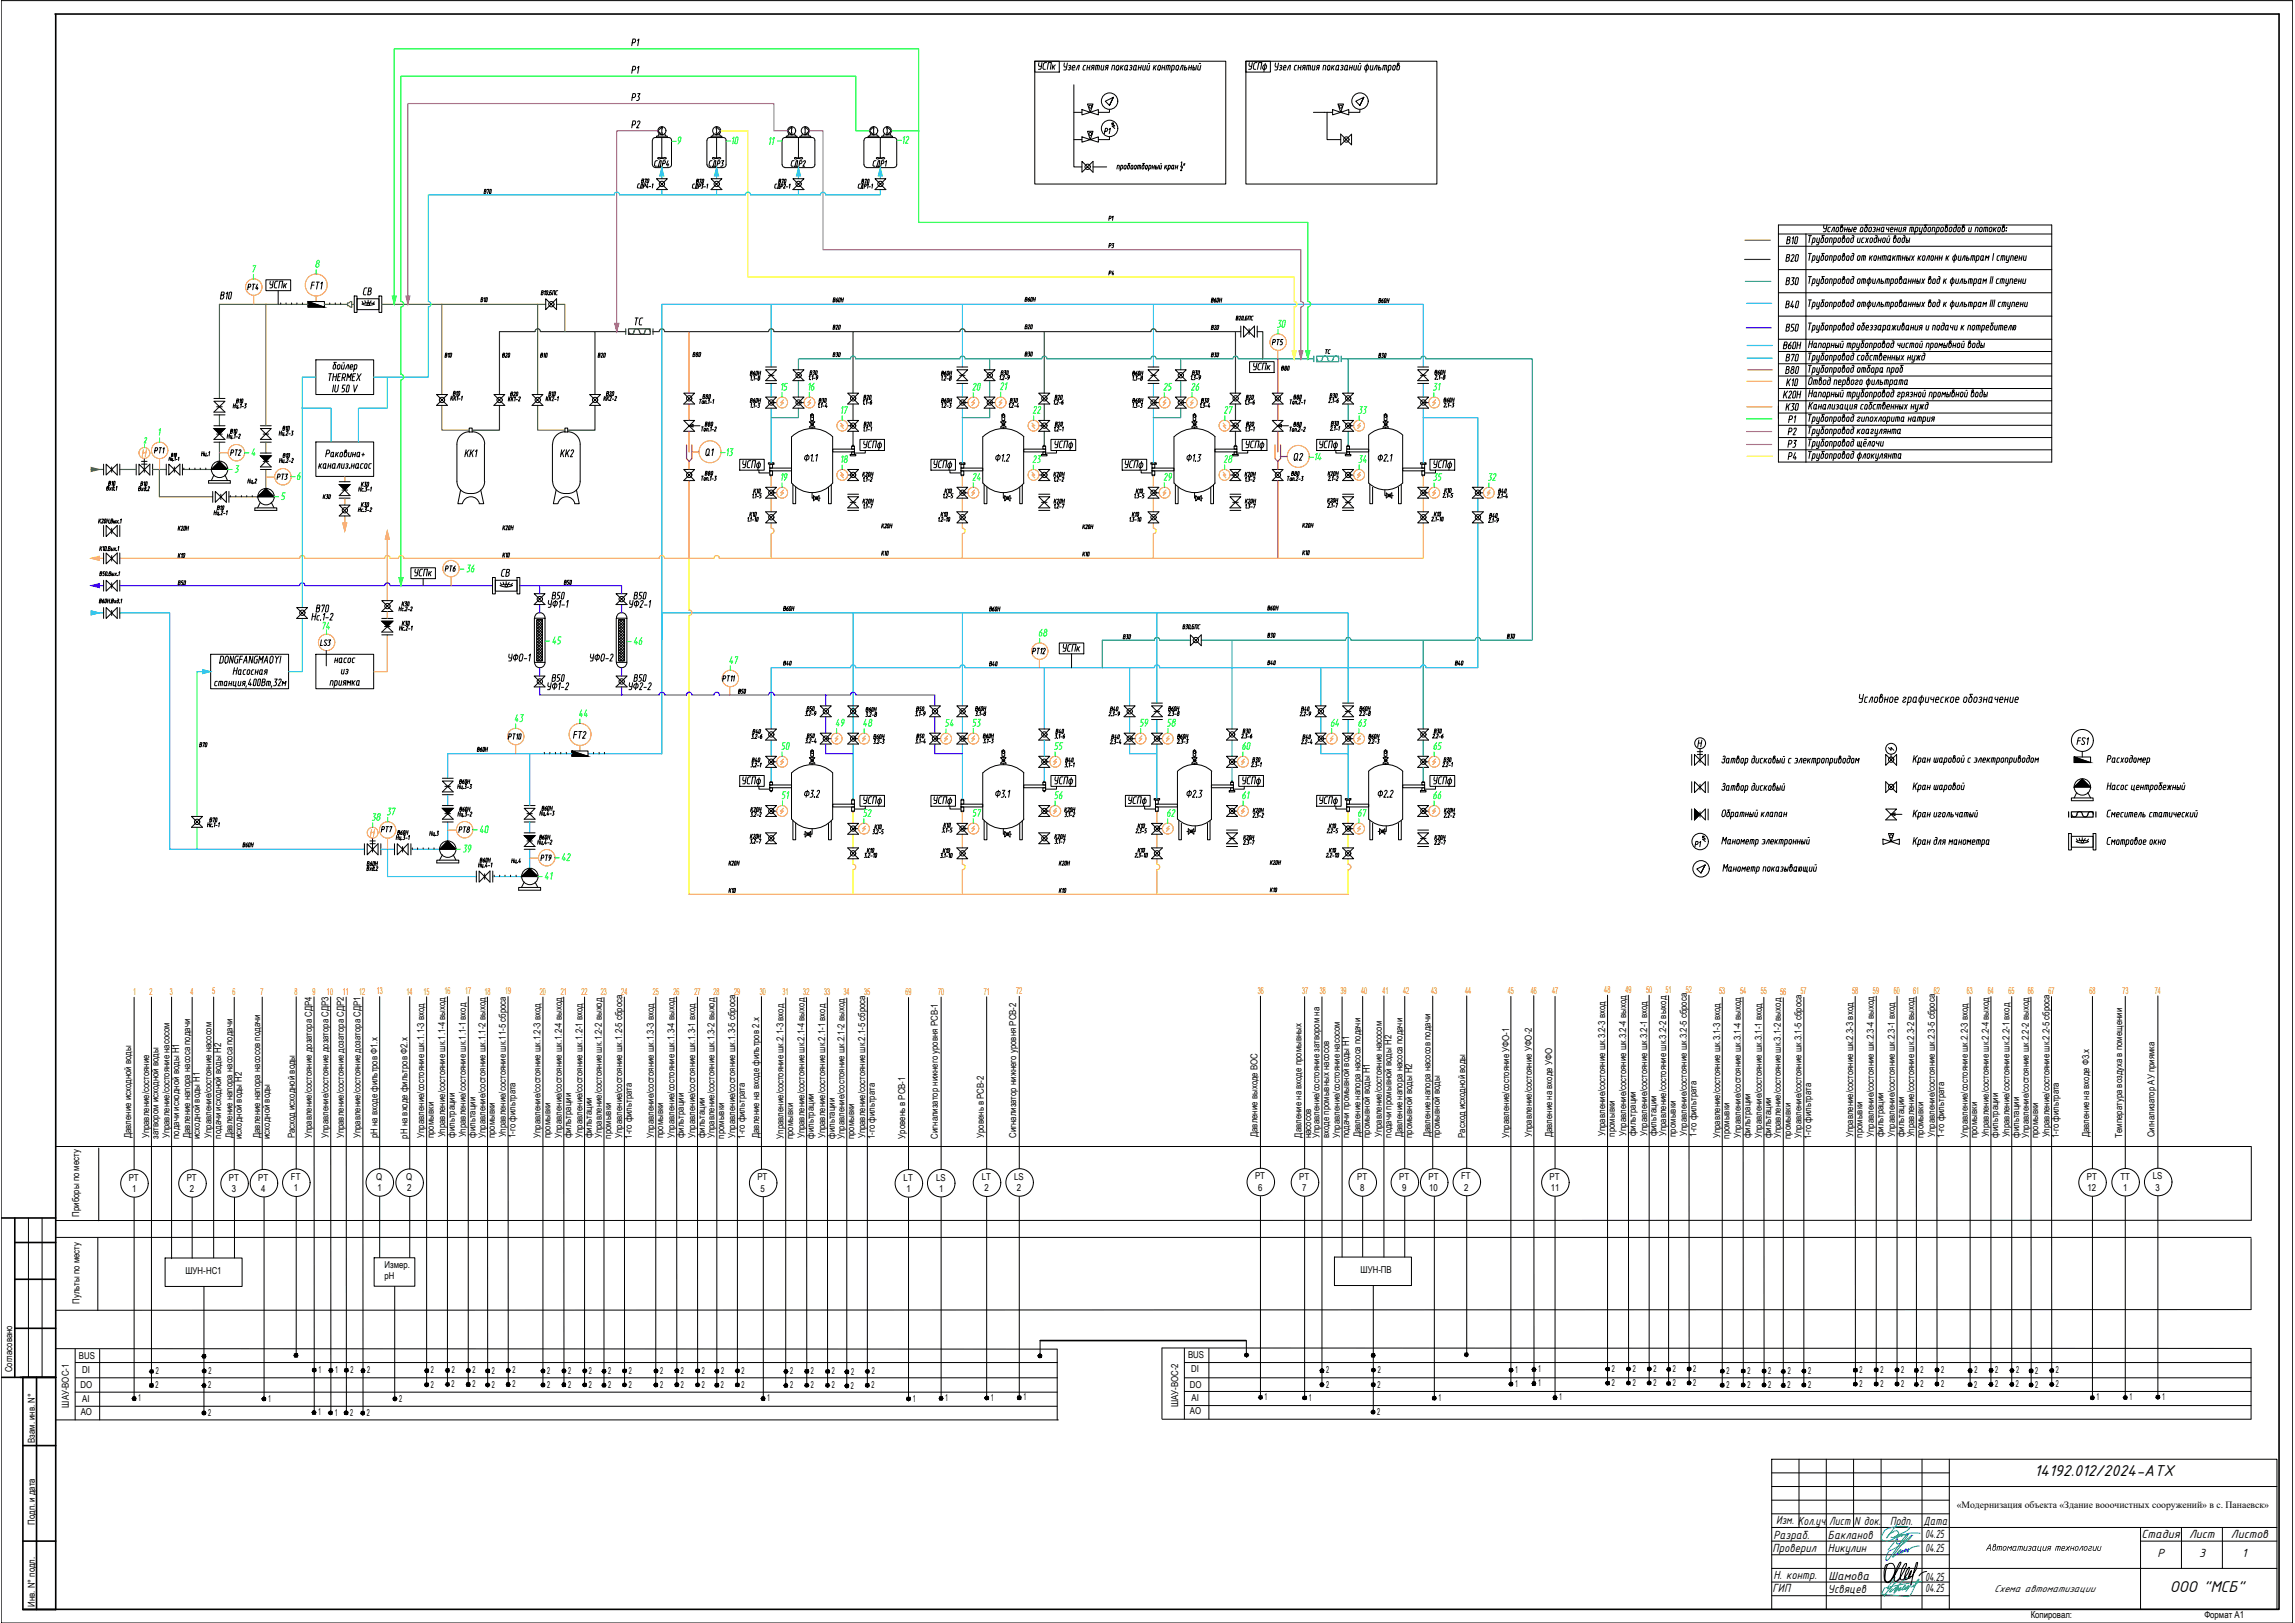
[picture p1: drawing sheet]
<svg xmlns="http://www.w3.org/2000/svg" width="420mm" height="297mm" viewBox="0 0 420 297" stroke-linecap="round" stroke-linejoin="round" font-family="sans-serif">
<defs><g id="words">
<g font-size="4.4">
<text x="114.3" y="19.8">Р3</text>
<text x="114.3" y="24.7">Р2</text>
<text x="115" y="60.7">ТС</text>
<text x="217" y="72.7">26</text>
<text x="326" y="85.4">Р4</text>
<text x="229.7" y="147.5" transform="rotate(-90 229.7 147.5)">61</text>
</g>
<g font-size="4.4" fill="#0f0">
<text x="176.7" y="72.7">20</text>
<text x="188" y="76.9">22</text>
<text x="211.7" y="72.7">25</text>
<text x="223" y="76.9">27</text>
<text x="247.6" y="76.9">33</text>
<text x="261.1" y="72.7">31</text>
<text x="176.7" y="89.3">24</text>
<text x="212" y="89.3">29</text>
<text x="261.4" y="89.3">35</text>
<text x="271.3" y="89.3">32</text>
<text x="57.9" y="116.4">74</text>
<text x="99.8" y="119.2">45</text>
<text x="115" y="119.2">46</text>
<text x="132.3" y="122.8">47</text>
<text x="93.1" y="133.3">43</text>
<text x="145.3" y="147.5" transform="rotate(-90 145.3 147.5)">51</text>
<text x="195.4" y="147.5" transform="rotate(-90 195.4 147.5)">56</text>
<text x="157" y="150.6">52</text>
<text x="176.7" y="150.6">57</text>
<text x="212.4" y="150.6">62</text>
<text x="83.6" y="157.3">39</text>
<text x="105.1" y="158.7" transform="rotate(-90 105.1 158.7)">42</text>
<text x="98.4" y="162.3">41</text>
</g>
<text font-size="4.4" fill="#f00" x="128.1" y="84.7">Q1</text>
<g font-size="4">
<text x="114.3" y="9.5">Р1</text>
<text x="114.3" y="14.5">Р1</text>
<text x="201.1" y="25.8">P1</text>
<text x="325.6" y="49">В20</text>
<text x="325.6" y="53.3">В30</text>
<text x="65.3" y="55">СВ</text>
<text x="325.6" y="57.5">В40</text>
<text x="325.6" y="61.7">В50</text>
<text x="325.6" y="69.5">В80</text>
<text x="185.2" y="72.7" transform="rotate(-90 185.2 72.7)">21</text>
<text x="325.6" y="76.2">К30</text>
<text x="326" y="80.8">Р2</text>
<text x="329.5" y="78.7" transform="rotate(-90 329.5 78.7)">Р1</text>
<text x="101.2" y="84.7">КК2</text>
<text x="84.3" y="105.8">36</text>
<text x="90.7" y="106.5">СВ</text>
<text x="212.4" y="134.1">58</text>
<text x="226.1" y="138.3">60</text>
<text x="67" y="151.3">38</text>
<text x="309" y="156.3">P1</text>
</g>
<g font-size="4" fill="#0f0">
<text x="133" y="27.5">10</text>
<text x="167.2" y="27.5" transform="rotate(-90 167.2 27.5)">12</text>
<text x="232.8" y="61">30</text>
<text x="145" y="72.7" transform="rotate(-90 145 72.7)">15</text>
<text x="149.9" y="72.7" transform="rotate(-90 149.9 72.7)">16</text>
<text x="155.9" y="76.9" transform="rotate(-90 155.9 76.9)">17</text>
<text x="135.1" y="84.7" transform="rotate(-90 135.1 84.7)">13</text>
<text x="145" y="89.3" transform="rotate(-90 145 89.3)">19</text>
<text x="152.8" y="85.7">18</text>
<text x="188" y="85.7">23</text>
<text x="223" y="85.7">28</text>
<text x="239.5" y="85.4">14</text>
<text x="247.6" y="85.7">34</text>
<text x="189.1" y="117.5">68</text>
<text x="104.8" y="132.3">44</text>
<text x="151.7" y="134.1">49</text>
<text x="157" y="134.1">48</text>
<text x="171.8" y="134.1">54</text>
<text x="176.7" y="134.1">53</text>
<text x="207.4" y="134.1">59</text>
<text x="242.4" y="134.1">64</text>
<text x="247.6" y="134.1">63</text>
<text x="141.8" y="138.3">50</text>
<text x="191.9" y="138.3">55</text>
<text x="261.4" y="138.3">65</text>
<text x="264.6" y="147.5" transform="rotate(-90 264.6 147.5)">66</text>
<text x="86.8" y="153.5">40</text>
<text x="250.8" y="150.6" transform="rotate(-90 250.8 150.6)">67</text>
</g>
<text font-size="4" fill="#f00" x="235.7" y="85.4">Q2</text>
<text font-size="4" fill="#f26722" x="103.7" y="136.2">FТ2</text>
<g font-size="3.5" fill="#0f0">
<text x="142.5" y="27.5" transform="rotate(-90 142.5 27.5)">11</text>
<text x="231.8" y="64.2">PT5</text>
</g>
<g font-size="3.5">
<text x="201.8" y="41.6">Р1</text>
<text x="201.8" y="46.6">Р3</text>
<text x="201.8" y="51.5">Р4</text>
<text x="241.3" y="66">ТС</text>
</g>
<g font-size="3.1">
<text x="372.5" y="270.2">14192.012/2024-АТХ</text>
<text x="397.2" y="291.4">ООО &quot;МСБ&quot;</text>
</g>
<g font-size="2.3">
<text x="324.7" y="281.6">Разраб.</text>
<text x="325.2" y="278.9">Изм. Кол.уч.</text>
<text x="334.6" y="281.6">Бакланов</text>
<text x="334.9" y="279">Лист</text>
<text x="339.4" y="279">N док.</text>
<text x="346" y="279">Подп.</text>
<text x="352.2" y="279">Дата</text>
<text x="352.4" y="281.5">04.25</text>
<text x="392" y="281.5">Стадия</text>
<text x="400.8" y="281.5">Лист</text>
<text x="408.4" y="281.5">Листов</text>
<text x="324.5" y="284">Проверил</text>
<text x="334.6" y="284.1">Никулин</text>
<text x="352.4" y="284">04.25</text>
<text x="395" y="285">Р</text>
<text x="402.6" y="285">3</text>
<text x="410.5" y="285">1</text>
<text x="324.5" y="291.5">ГИП</text>
<text x="324.7" y="289">Н. контр.</text>
<text x="334.6" y="291.6">Усвяцев</text>
<text x="334.8" y="289.1">Шамова</text>
<text x="352.4" y="289.3">04.25</text>
<text x="352.4" y="291.5">04.25</text>
</g>
<g font-size="1.9">
<text x="363.1" y="283.8">ио</text>
<text x="365.1" y="291.3">Схема автоматизации</text>
</g>
<text font-size="1.8" x="358.2" y="276">«Модернизация объекта «Здание вооочистных сооружений» в с. Панаевск»</text>
<g font-size="1.7" fill="#ff7f00">
<text x="24.4" y="182.1">1</text>
<text x="27.4" y="182.1">2</text>
<text x="31.1" y="182.1">3</text>
<text x="34.9" y="182.1">4</text>
<text x="38.9" y="182">5</text>
<text x="42.6" y="182">6</text>
<text x="47.7" y="182.1">7</text>
<text x="53.9" y="182">8</text>
<text x="57.2" y="182">9</text>
<text x="59.9" y="182">10</text>
<text x="62.7" y="182.1">11</text>
<text x="65.7" y="182.1">12</text>
<text x="69" y="182">13</text>
<text x="74.4" y="182">14</text>
<text x="77.5" y="182">15</text>
<text x="81.4" y="182">16</text>
<text x="85.1" y="182">17</text>
<text x="88.7" y="182.1">18</text>
<text x="92.5" y="182">19</text>
<text x="98.8" y="182.1">20</text>
<text x="102.7" y="182.1">21</text>
<text x="106.5" y="182.1">22</text>
<text x="110" y="182.1">23</text>
<text x="113.7" y="182.1">24</text>
<text x="119.5" y="182.1">25</text>
<text x="123.3" y="182">26</text>
<text x="127.1" y="182.1">27</text>
<text x="130.6" y="182.1">28</text>
<text x="134.4" y="182.1">29</text>
<text x="139.1" y="182.1">30</text>
<text x="143.3" y="182.1">31</text>
<text x="147.1" y="182">32</text>
<text x="150.9" y="182">33</text>
<text x="154.4" y="182.1">34</text>
<text x="158.2" y="182">35</text>
<text x="165.8" y="182.1">69</text>
<text x="171.7" y="182.1">70</text>
<text x="180.1" y="182">71</text>
<text x="186.1" y="181.9">72</text>
<text x="230.3" y="181.9">36</text>
<text x="238.4" y="181.9">37</text>
<text x="241.6" y="181.9">38</text>
<text x="245.4" y="181.9">39</text>
<text x="249.2" y="181.9">40</text>
<text x="253.1" y="181.8">41</text>
<text x="256.9" y="181.9">42</text>
<text x="262" y="181.9">43</text>
<text x="268.2" y="181.9">44</text>
<text x="276.1" y="181.9">45</text>
<text x="280.2" y="181.9">46</text>
<text x="284.1" y="181.9">47</text>
<text x="293.7" y="181.8">48</text>
<text x="297.6" y="181.7">49</text>
<text x="301.4" y="181.7">50</text>
<text x="304.9" y="181.8">51</text>
<text x="308.7" y="181.7">52</text>
<text x="314.7" y="182">53</text>
<text x="318.6" y="181.9">54</text>
<text x="322.4" y="181.9">55</text>
<text x="325.9" y="182">56</text>
<text x="329.6" y="181.9">57</text>
<text x="339.1" y="181.9">58</text>
<text x="342.9" y="181.9">59</text>
<text x="346.7" y="181.9">60</text>
<text x="350.3" y="182">61</text>
<text x="354" y="181.9">62</text>
<text x="360.1" y="181.9">63</text>
<text x="363.9" y="181.8">64</text>
<text x="367.7" y="181.8">65</text>
<text x="371.3" y="181.9">66</text>
<text x="375" y="181.8">67</text>
<text x="382.5" y="182">68</text>
<text x="388.6" y="181.9">73</text>
<text x="394.5" y="181.8">74</text>
</g>
<g font-size="1.7">
<text x="24" y="208.4" transform="rotate(-90 24 208.4)">Давление исходной воды</text>
<text x="27.3" y="208.4" transform="rotate(-90 27.3 208.4)">Управление/состояние</text>
<text x="29" y="208.4" transform="rotate(-90 29 208.4)">затвором исходной воды</text>
<text x="31" y="208.4" transform="rotate(-90 31 208.4)">Управление/состояние насосом</text>
<text x="32.8" y="208.4" transform="rotate(-90 32.8 208.4)">подачи исходной воды Н1</text>
<text x="34.8" y="208.3" transform="rotate(-90 34.8 208.3)">Давление напора насоса подачи</text>
<text x="36.6" y="208.4" transform="rotate(-90 36.6 208.4)">исходной воды Н1</text>
<text x="38.7" y="208.3" transform="rotate(-90 38.7 208.3)">Управление/состояние насосом</text>
<text x="40.5" y="208.4" transform="rotate(-90 40.5 208.4)">подачи исходной воды Н2</text>
<text x="42.5" y="208.3" transform="rotate(-90 42.5 208.3)">Давление напора насоса подачи</text>
<text x="44.3" y="208.4" transform="rotate(-90 44.3 208.4)">исходной воды Н2</text>
<text x="47.6" y="208.3" transform="rotate(-90 47.6 208.3)">Давление напора насосов подачи</text>
<text x="49.4" y="208.4" transform="rotate(-90 49.4 208.4)">исходной воды</text>
<text x="54" y="208.4" transform="rotate(-90 54 208.4)">Расход исходной воды</text>
<text x="57.1" y="208.3" transform="rotate(-90 57.1 208.3)">Управление/состояние дозатора СДР4</text>
<text x="60.1" y="208.3" transform="rotate(-90 60.1 208.3)">Управление/состояние дозатора СДР3</text>
<text x="62.9" y="208.4" transform="rotate(-90 62.9 208.4)">Управление/состояние дозатора СДР2</text>
<text x="66" y="208.3" transform="rotate(-90 66 208.3)">Управление/состояние дозатора СДР1</text>
<text x="69.1" y="208.4" transform="rotate(-90 69.1 208.4)">рН на входе фильтров Ф1.х</text>
<text x="74.6" y="208.4" transform="rotate(-90 74.6 208.4)">рН на входе фильтров Ф2.х</text>
<text x="77.7" y="208.2" transform="rotate(-90 77.7 208.2)">Управление/состояние шк.1.1-3 вход</text>
<text x="79.4" y="208.3" transform="rotate(-90 79.4 208.3)">промывки</text>
<text x="81.5" y="208.2" transform="rotate(-90 81.5 208.2)">Управление/состояние шк.1.1-4 выход</text>
<text x="83.3" y="208.2" transform="rotate(-90 83.3 208.2)">фильтрации</text>
<text x="85.3" y="208.2" transform="rotate(-90 85.3 208.2)">Управление/состояние шк.1.1-1 вход</text>
<text x="87" y="208.2" transform="rotate(-90 87 208.2)">фильтации</text>
<text x="88.9" y="208.3" transform="rotate(-90 88.9 208.3)">Управление/состояние шк.1.1-2 выход</text>
<text x="90.6" y="208.4" transform="rotate(-90 90.6 208.4)">промывки</text>
<text x="92.6" y="208.2" transform="rotate(-90 92.6 208.2)">Управление/состояние шк.11-5 сброса</text>
<text x="94.4" y="208.3" transform="rotate(-90 94.4 208.3)">1-го фильтрата</text>
<text x="99" y="208.3" transform="rotate(-90 99 208.3)">Управление/состояние шк.1.2-3 вход</text>
<text x="100.8" y="208.4" transform="rotate(-90 100.8 208.4)">промывки</text>
<text x="102.8" y="208.2" transform="rotate(-90 102.8 208.2)">Управление/состояние шк.1.2-4 выход</text>
<text x="104.6" y="208.3" transform="rotate(-90 104.6 208.3)">фильтрации</text>
<text x="106.6" y="208.2" transform="rotate(-90 106.6 208.2)">Управление/состояние шк.1.2-1 вход</text>
<text x="108.4" y="208.3" transform="rotate(-90 108.4 208.3)">фильтации</text>
<text x="110.2" y="208.3" transform="rotate(-90 110.2 208.3)">Управление/состояние шк.1.2-2 выход</text>
<text x="111.9" y="208.4" transform="rotate(-90 111.9 208.4)">промывки</text>
<text x="113.9" y="208.2" transform="rotate(-90 113.9 208.2)">Управление/состояние шк.1.2-5 сброса</text>
<text x="115.7" y="208.4" transform="rotate(-90 115.7 208.4)">1-го фильтрата</text>
<text x="119.7" y="208.3" transform="rotate(-90 119.7 208.3)">Управление/состояние шк.1.3-3 вход</text>
<text x="121.4" y="208.4" transform="rotate(-90 121.4 208.4)">промывки</text>
<text x="123.5" y="208.2" transform="rotate(-90 123.5 208.2)">Управление/состояние шк.1.3-4 выход</text>
<text x="125.2" y="208.3" transform="rotate(-90 125.2 208.3)">фильтрации</text>
<text x="127.3" y="208.2" transform="rotate(-90 127.3 208.2)">Управление/состояние шк.1.3-1 вход</text>
<text x="129" y="208.3" transform="rotate(-90 129 208.3)">фильтации</text>
<text x="130.8" y="208.3" transform="rotate(-90 130.8 208.3)">Управление/состояние шк.1.3-2 выход</text>
<text x="132.6" y="208.4" transform="rotate(-90 132.6 208.4)">промывки</text>
<text x="134.6" y="208.2" transform="rotate(-90 134.6 208.2)">Управление/состояние шк.1.3-5 сброса</text>
<text x="136.4" y="208.4" transform="rotate(-90 136.4 208.4)">1-го фильтрата</text>
<text x="139" y="208.3" transform="rotate(-90 139 208.3)">Давление на входе фильтров 2.х</text>
<text x="143.5" y="208.4" transform="rotate(-90 143.5 208.4)">Управление/состояние шк.2.1-3 вход</text>
<text x="145.2" y="208.5" transform="rotate(-90 145.2 208.5)">промывки</text>
<text x="147.3" y="208.4" transform="rotate(-90 147.3 208.4)">Управление/состояние шк.2.1-4 выход</text>
<text x="149" y="208.4" transform="rotate(-90 149 208.4)">фильтрации</text>
<text x="151.1" y="208.4" transform="rotate(-90 151.1 208.4)">Управление/состояние шк.2.1-1 вход</text>
<text x="152.8" y="208.4" transform="rotate(-90 152.8 208.4)">фильтации</text>
<text x="154.6" y="208.4" transform="rotate(-90 154.6 208.4)">Управление/состояние шк.2.1-2 выход</text>
<text x="156.4" y="208.5" transform="rotate(-90 156.4 208.5)">промывки</text>
<text x="158.4" y="208.4" transform="rotate(-90 158.4 208.4)">Управление/состояние шк.2.1-5 сброса</text>
<text x="160.1" y="208.5" transform="rotate(-90 160.1 208.5)">1-го фильтрата</text>
<text x="165.7" y="208.4" transform="rotate(-90 165.7 208.4)">Уровень в РСВ-1</text>
<text x="171.7" y="208.4" transform="rotate(-90 171.7 208.4)">Сигнализатор нижнего уровня РСВ-1</text>
<text x="180.1" y="208.3" transform="rotate(-90 180.1 208.3)">Уровень в РСВ-2</text>
<text x="186" y="208.3" transform="rotate(-90 186 208.3)">Сигнализатор нижнего уровня РСВ-2</text>
<text x="230.2" y="208.1" transform="rotate(-90 230.2 208.1)">Давление выходе ВОС</text>
<text x="238.3" y="208.2" transform="rotate(-90 238.3 208.2)">Давление на входе промывных</text>
<text x="240.1" y="208.3" transform="rotate(-90 240.1 208.3)">насосов</text>
<text x="241.6" y="208.2" transform="rotate(-90 241.6 208.2)">Управление/состояние затвором на</text>
<text x="243.3" y="208.3" transform="rotate(-90 243.3 208.3)">входе промывных насосов</text>
<text x="245.3" y="208.2" transform="rotate(-90 245.3 208.2)">Управление/состояние насосом</text>
<text x="247" y="208.3" transform="rotate(-90 247 208.3)">подачи промывной воды Н1</text>
<text x="249" y="208.2" transform="rotate(-90 249 208.2)">Давление напора насоса подачи</text>
<text x="250.8" y="208.3" transform="rotate(-90 250.8 208.3)">промывной воды Н1</text>
<text x="253" y="208.1" transform="rotate(-90 253 208.1)">Управление/состояние насосом</text>
<text x="254.7" y="208.2" transform="rotate(-90 254.7 208.2)">подачи промывной воды Н2</text>
<text x="256.8" y="208.2" transform="rotate(-90 256.8 208.2)">Давление напора насоса подачи</text>
<text x="258.5" y="208.3" transform="rotate(-90 258.5 208.3)">промывной воды Н2</text>
<text x="261.9" y="208.2" transform="rotate(-90 261.9 208.2)">Давление напора насосов подачи</text>
<text x="263.6" y="208.3" transform="rotate(-90 263.6 208.3)">промывной воды</text>
<text x="268.3" y="208.2" transform="rotate(-90 268.3 208.2)">Расход исходной воды</text>
<text x="276.3" y="208.2" transform="rotate(-90 276.3 208.2)">Управление/состояние УФО-1</text>
<text x="280.5" y="208.1" transform="rotate(-90 280.5 208.1)">Управление/состояние УФО-2</text>
<text x="284.1" y="208.2" transform="rotate(-90 284.1 208.2)">Давление на входе УФО</text>
<text x="293.9" y="207.9" transform="rotate(-90 293.9 207.9)">Управление/состояние шк.3.2-3 вход</text>
<text x="295.7" y="208" transform="rotate(-90 295.7 208)">промывки</text>
<text x="297.7" y="207.9" transform="rotate(-90 297.7 207.9)">Управление/состояние шк.3.2-4 выход</text>
<text x="299.5" y="207.9" transform="rotate(-90 299.5 207.9)">фильтрации</text>
<text x="301.5" y="207.9" transform="rotate(-90 301.5 207.9)">Управление/состояние шк.3.2-1 вход</text>
<text x="303.3" y="208" transform="rotate(-90 303.3 208)">фильтации</text>
<text x="305.1" y="208" transform="rotate(-90 305.1 208)">Управление/состояние шк.3.2-2 выход</text>
<text x="306.8" y="208.1" transform="rotate(-90 306.8 208.1)">промывки</text>
<text x="308.8" y="207.9" transform="rotate(-90 308.8 207.9)">Управление/состояние шк.3.2-5 сброса</text>
<text x="310.6" y="208.1" transform="rotate(-90 310.6 208.1)">1-го фильтрата</text>
<text x="314.9" y="208.3" transform="rotate(-90 314.9 208.3)">Управление/состояние шк.3.1-3 вход</text>
<text x="316.7" y="208.4" transform="rotate(-90 316.7 208.4)">промывки</text>
<text x="318.7" y="208.3" transform="rotate(-90 318.7 208.3)">Управление/состояние шк.3.1-4 выход</text>
<text x="320.5" y="208.3" transform="rotate(-90 320.5 208.3)">фильтрации</text>
<text x="322.5" y="208.3" transform="rotate(-90 322.5 208.3)">Управление/состояние шк.3.1-1 вход</text>
<text x="324.3" y="208.3" transform="rotate(-90 324.3 208.3)">фильтации</text>
<text x="326.1" y="208.4" transform="rotate(-90 326.1 208.4)">Управление/состояние шк.3.1-2 выход</text>
<text x="327.8" y="208.4" transform="rotate(-90 327.8 208.4)">промывки</text>
<text x="329.8" y="208.3" transform="rotate(-90 329.8 208.3)">Управление/состояние шк.3.1-5 сброса</text>
<text x="331.6" y="208.4" transform="rotate(-90 331.6 208.4)">1-го фильтрата</text>
<text x="339.3" y="208.1" transform="rotate(-90 339.3 208.1)">Управление/состояние шк.2.3-3 вход</text>
<text x="341" y="208.2" transform="rotate(-90 341 208.2)">промывки</text>
<text x="343.1" y="208.1" transform="rotate(-90 343.1 208.1)">Управление/состояние шк.2.3-4 выход</text>
<text x="344.8" y="208.1" transform="rotate(-90 344.8 208.1)">фильтрации</text>
<text x="346.9" y="208.1" transform="rotate(-90 346.9 208.1)">Управление/состояние шк.2.3-1 вход</text>
<text x="348.6" y="208.1" transform="rotate(-90 348.6 208.1)">фильтации</text>
<text x="350.4" y="208.2" transform="rotate(-90 350.4 208.2)">Управление/состояние шк.2.3-2 выход</text>
<text x="352.2" y="208.3" transform="rotate(-90 352.2 208.3)">промывки</text>
<text x="354.2" y="208.1" transform="rotate(-90 354.2 208.1)">Управление/состояние шк.2.3-5 сброса</text>
<text x="355.9" y="208.2" transform="rotate(-90 355.9 208.2)">1-го фильтрата</text>
<text x="360.3" y="208.2" transform="rotate(-90 360.3 208.2)">Управление/состояние шк.2.2-3 вход</text>
<text x="362" y="208.3" transform="rotate(-90 362 208.3)">промывки</text>
<text x="364.1" y="208.2" transform="rotate(-90 364.1 208.2)">Управление/состояние шк.2.2-4 выход</text>
<text x="365.8" y="208.2" transform="rotate(-90 365.8 208.2)">фильтрации</text>
<text x="367.9" y="208.2" transform="rotate(-90 367.9 208.2)">Управление/состояние шк.2.2-1 вход</text>
<text x="369.7" y="208.2" transform="rotate(-90 369.7 208.2)">фильтации</text>
<text x="371.4" y="208.3" transform="rotate(-90 371.4 208.3)">Управление/состояние шк.2.2-2 выход</text>
<text x="373.2" y="208.4" transform="rotate(-90 373.2 208.4)">промывки</text>
<text x="375.2" y="208.2" transform="rotate(-90 375.2 208.2)">Управление/состояние шк.2.2-5 сброса</text>
<text x="376.9" y="208.3" transform="rotate(-90 376.9 208.3)">1-го фильтрата</text>
<text x="382.5" y="208.2" transform="rotate(-90 382.5 208.2)">Давление на входе Ф3.х</text>
<text x="388.5" y="208.2" transform="rotate(-90 388.5 208.2)">Температура воздуха в помещении</text>
<text x="394.5" y="208.2" transform="rotate(-90 394.5 208.2)">Сигнализатор АУ приямка</text>
<text x="53.3" y="216">FT</text>
<text x="68.9" y="216">Q</text>
<text x="74.4" y="216">Q</text>
<text x="138.7" y="216">РT</text>
<text x="179.7" y="216">LT</text>
<text x="185.7" y="215.9">LS</text>
<text x="229.8" y="215.8">РT</text>
<text x="237.9" y="215.9">РT</text>
<text x="248.5" y="215.9">РT</text>
<text x="256.2" y="215.9">РT</text>
<text x="261.5" y="215.9">РT</text>
<text x="267.5" y="215.8">FT</text>
<text x="283.7" y="215.9">РT</text>
<text x="382.1" y="215.9">РT</text>
<text x="388.2" y="215.9">TT</text>
<text x="394.1" y="215.8">LS</text>
<text x="23.6" y="216.1">РT</text>
<text x="24.2" y="218.2">1</text>
<text x="34.2" y="216.1">РT</text>
<text x="34.8" y="218.2">2</text>
<text x="41.9" y="216.1">РT</text>
<text x="42.5" y="218.2">3</text>
<text x="47.2" y="216.1">РT</text>
<text x="47.8" y="218.1">4</text>
<text x="53.8" y="218">1</text>
<text x="69.1" y="218">1</text>
<text x="74.5" y="218">2</text>
<text x="139.2" y="218.1">5</text>
<text x="165.4" y="216.1">LT</text>
<text x="165.9" y="218.2">1</text>
<text x="171.4" y="216.1">LS</text>
<text x="171.9" y="218.1">1</text>
<text x="180.3" y="218">2</text>
<text x="186.2" y="218">2</text>
<text x="230.3" y="217.9">6</text>
<text x="238.4" y="218">7</text>
<text x="249" y="218">8</text>
<text x="256.7" y="218">9</text>
<text x="261.7" y="218">10</text>
<text x="268.1" y="217.9">2</text>
<text x="283.9" y="218">11</text>
<text x="382.2" y="218">12</text>
<text x="388.7" y="218">1</text>
<text x="394.6" y="217.9">3</text>
<text x="14.5" y="222.7" transform="rotate(-90 14.5 222.7)">Приборы по месту</text>
<text x="34" y="233.2">ШУН-НС1</text>
<text x="70.4" y="232.1">Измер.</text>
<text x="249.1" y="233">ШУН-ПВ</text>
<text x="14.6" y="238.6" transform="rotate(-90 14.6 238.6)">Пульты по месту</text>
<text x="70.4" y="234.1">рН</text>
<text x="2.2" y="251.2" transform="rotate(-90 2.2 251.2)">Согласовано</text>
<text x="14.4" y="248.7">BUS</text>
<text x="15" y="251.3">DI</text>
<text x="28.5" y="251.5">2</text>
<text x="38.1" y="251.4">2</text>
<text x="58.3" y="251.3">1</text>
<text x="61.3" y="251.3">1</text>
<text x="64.2" y="251.3">2</text>
<text x="67.2" y="251.4">2</text>
<text x="78.9" y="251.4">2</text>
<text x="82.7" y="251.3">2</text>
<text x="86.5" y="251.3">2</text>
<text x="90" y="251.4">2</text>
<text x="93.8" y="251.3">2</text>
<text x="100.2" y="251.4">2</text>
<text x="104" y="251.4">2</text>
<text x="107.8" y="251.4">2</text>
<text x="111.3" y="251.5">2</text>
<text x="115.1" y="251.4">2</text>
<text x="120.9" y="251.4">2</text>
<text x="124.7" y="251.4">2</text>
<text x="128.5" y="251.4">2</text>
<text x="132" y="251.5">2</text>
<text x="135.8" y="251.4">2</text>
<text x="144.7" y="251.5">2</text>
<text x="148.5" y="251.5">2</text>
<text x="152.3" y="251.5">2</text>
<text x="155.8" y="251.6">2</text>
<text x="159.6" y="251.5">2</text>
<text x="217.5" y="248.6">BUS</text>
<text x="218.1" y="251.1">DI</text>
<text x="242.8" y="251.4">2</text>
<text x="252.2" y="251.3">2</text>
<text x="277.4" y="251.3">1</text>
<text x="281.6" y="251.2">1</text>
<text x="295.1" y="251.1">2</text>
<text x="298.9" y="251.1">2</text>
<text x="302.7" y="251.1">2</text>
<text x="306.2" y="251.1">2</text>
<text x="310" y="251.1">2</text>
<text x="316.1" y="251.5">2</text>
<text x="319.9" y="251.4">2</text>
<text x="323.7" y="251.4">2</text>
<text x="327.3" y="251.5">2</text>
<text x="331" y="251.4">2</text>
<text x="340.4" y="251.3">2</text>
<text x="344.3" y="251.2">2</text>
<text x="348.1" y="251.2">2</text>
<text x="351.6" y="251.3">2</text>
<text x="355.4" y="251.2">2</text>
<text x="361.5" y="251.4">2</text>
<text x="365.3" y="251.3">2</text>
<text x="369.1" y="251.3">2</text>
<text x="372.6" y="251.4">2</text>
<text x="376.4" y="251.3">2</text>
<text x="12.6" y="257.6" transform="rotate(-90 12.6 257.6)">ШАУ-ВОС-1</text>
<text x="14.7" y="254.1">DO</text>
<text x="15.1" y="256.6">AI</text>
<text x="25.3" y="256.5">1</text>
<text x="28.5" y="254.1">2</text>
<text x="38.1" y="254.1">2</text>
<text x="49.1" y="256.6">1</text>
<text x="73.1" y="256.5">2</text>
<text x="78.9" y="253.9">2</text>
<text x="82.7" y="253.9">2</text>
<text x="86.5" y="253.9">2</text>
<text x="90" y="254">2</text>
<text x="93.8" y="253.9">2</text>
<text x="100.2" y="254">2</text>
<text x="104" y="253.9">2</text>
<text x="107.8" y="253.9">2</text>
<text x="111.3" y="254">2</text>
<text x="115.1" y="253.9">2</text>
<text x="120.9" y="254">2</text>
<text x="124.7" y="253.9">2</text>
<text x="128.5" y="253.9">2</text>
<text x="132" y="254">2</text>
<text x="135.8" y="253.9">2</text>
<text x="140.5" y="256.5">1</text>
<text x="144.7" y="254.1">2</text>
<text x="148.5" y="254.1">2</text>
<text x="152.3" y="254.1">2</text>
<text x="155.8" y="254.2">2</text>
<text x="159.6" y="254.1">2</text>
<text x="167.1" y="256.5">1</text>
<text x="173.1" y="256.4">1</text>
<text x="181.4" y="256.4">1</text>
<text x="187.4" y="256.3">1</text>
<text x="215.7" y="257.5" transform="rotate(-90 215.7 257.5)">ШАУ-ВОС-2</text>
<text x="217.8" y="253.9">DO</text>
<text x="218.1" y="256.4">AI</text>
<text x="231.5" y="256.3">1</text>
<text x="239.6" y="256.4">1</text>
<text x="242.8" y="253.9">2</text>
<text x="252.2" y="253.9">2</text>
<text x="263.4" y="256.4">1</text>
<text x="277.4" y="253.8">1</text>
<text x="281.6" y="253.7">1</text>
<text x="285.5" y="256.3">1</text>
<text x="295.1" y="253.6">2</text>
<text x="298.9" y="253.6">2</text>
<text x="302.7" y="253.6">2</text>
<text x="306.2" y="253.7">2</text>
<text x="310" y="253.6">2</text>
<text x="316.1" y="254">2</text>
<text x="319.9" y="254">2</text>
<text x="323.7" y="254">2</text>
<text x="327.2" y="254.1">2</text>
<text x="331" y="254">2</text>
<text x="340.4" y="253.9">2</text>
<text x="344.3" y="253.8">2</text>
<text x="348.1" y="253.8">2</text>
<text x="351.6" y="253.9">2</text>
<text x="355.4" y="253.8">2</text>
<text x="361.4" y="253.9">2</text>
<text x="365.3" y="253.9">2</text>
<text x="369.1" y="253.9">2</text>
<text x="372.6" y="254">2</text>
<text x="376.4" y="253.9">2</text>
<text x="383.8" y="256.3">1</text>
<text x="389.8" y="256.3">1</text>
<text x="395.8" y="256.2">1</text>
<text x="14.8" y="259">AO</text>
<text x="38.1" y="259.1">2</text>
<text x="58.3" y="259">1</text>
<text x="61.3" y="259.1">1</text>
<text x="64.1" y="259.1">2</text>
<text x="67.2" y="259.2">2</text>
<text x="217.8" y="258.8">AO</text>
<text x="252.1" y="258.9">2</text>
<text x="6.4" y="264.1" transform="rotate(-90 6.4 264.1)">Взам. инв. N°</text>
<text x="6.4" y="279.1" transform="rotate(-90 6.4 279.1)">Подп. и дата</text>
<text x="6.4" y="294.1" transform="rotate(-90 6.4 294.1)">Инв. N° подл.</text>
<text x="371.8" y="296.1">Копировал:</text>
<text x="403.6" y="296.1">Формат A1</text>
</g>
</g></defs>
<!-- layer: 1 -->
<g fill="none" stroke="#000" stroke-width=".18">
<path d="M190.2 11.5l-.1 .4 .1 .2h.5M190.8 11.5l-.2 1.1-.5 .1M191.6 11.5h-.3l-.2 .2-.2 .8 .2 .2h.3M191.7 12.7l.2-1.2h.6l-.2 1.2M192.7 11.9l-.1 .8M192.9 12.2l.1 .5M193.2 11.9l-.5 .5M194.9 11.5l-.1 .6 .1 .2h.4M195.4 11.5l-.2 1.2-.5 .1M195.7 12.1l.3-.1v.1l-.3 .3M195.9 12.4v.3l-.1 .1-.3-.1M196.3 12.4h.5l-.1-.4-.4 .1v.6v.1h.4"/>
<path d="M197 12.8l.4-.8h.2l-.2 .8M198.8 12h-.3l-.1 .1-.2 .6 .1 .1h.3M199.1 12l-.1 .8M199.5 12.4l-.1 .4M199.6 12l-.1 .4h-.4M200 12.4l-.1-.3 .1-.1h.3l-.1 .8M200.2 12.4h-.2l-.3 .4M200.5 12.8l.2-.8h.3l-.2 .8M201 12h.2l.1 .1-.1 .7M201.7 12l-.1 .8h.4l.1-.8M202.6 12.4h-.1l-.1-.3 .2-.1h.3l-.2 .8M202.8 12.4h-.2l-.3 .4"/>
<path d="M203.5 12.8l.2-.8h.3l.1 .1-.1 .7M204.6 12h.2l.1 .1-.1 .6-.4 .1-.1-.1zM205.2 12l-.1 .8M205.3 12.3l.2 .5M205.7 12l-.6 .5M206.3 12.7l-.1 .1-.3-.1 .1-.6 .1-.1h.4l-.2 .7 .1 .1M206.9 12.1l.3-.1 .1 .1-.3 .3M207.1 12.4v.3l-.1 .1-.2-.1M207.9 12.7l-.1 .1-.3-.1 .2-.7h.4l-.2 .7 .1 .1M208.5 12l-.1 .8M208.9 12.4l-.1 .4M209 12l-.1 .4h-.5"/>
<path d="M209.3 12v.8h.3l.1-.8M210.1 12l-.1 .8h.4l.1-.8M210.2 11.6h.2M211.3 12l-.2 .8M211.4 12.3l.2 .5M211.7 12l-.5 .5M212.2 12h.2l.1 .1-.1 .6-.4 .1-.1-.1zM212.8 12l-.1 .8M213.2 12.4l-.1 .4M213.3 12l-.1 .4h-.4M213.4 12.8l.2-.8h.4l-.2 .8M214 12h.2v.1l-.1 .7"/>
<path d="M214.5 12.8l.4-.1v-.7h-.3l-.2 1.2M215.5 12h.2l.1 .1-.1 .6-.4 .1v-.1zM216 12.8l.4-.8h.2l-.1 .8M217 12l-.2 .8h.3l.2-.3-.1-.1h-.3M217.7 12l-.1 .8M218.1 12.4l-.1 .4M218.1 12v.4h-.5M218.5 12l-.1 .8h.2l.2-.3-.4-.1M219 12l-.1 .8M219.4 12l-.2 .7 .2 .1h.3l.1-.8M219.5 11.6h.3M228.7 11.5l-.1 .4 .2 .2h.4"/>
<path d="M229.3 11.5l-.2 1.1-.5 .1M230.1 11.5h-.3l-.2 .2-.2 .8 .2 .2h.3M230.2 12.7l.3-1.2h.5l-.2 1.2M231.2 12.1l.2-.2h.4l.1 .2-.1 .4-.2 .2h-.3l-.2-.2zM231.6 11.6l-.2 1.5M233.5 11.5l-.1 .6 .2 .2h.3M234.1 11.5l-.3 1.2-.4 .1M234.3 12.1l.3-.1 .1 .1-.3 .3M234.5 12.4l.1 .3-.2 .1-.2-.1M234.9 12.4h.5v-.4h-.2l-.2 .1-.1 .6 .1 .1h.3M235.7 12.8l.4-.8h.2l-.2 .8M237.4 12h-.2l-.2 .1-.1 .6 .4 .1"/>
<path d="M237.7 12l-.1 .8M238.1 12.4v.4M238.2 12l-.1 .4h-.4M238.7 12.4l-.2-.3 .1-.1h.4l-.2 .8M238.9 12.4h-.2l-.3 .4M239.2 12.8l.1-.8h.3l-.1 .8M239.6 12h.3v.1v.7M240.3 12v.8h.3l.1-.8M241.3 12.4h-.2v-.3l.1-.1h.4l-.2 .8M241.5 12.4h-.2l-.3 .4M242.2 12.8l.1-.8h.4v.1l-.1 .7M243.2 12h.2l.1 .1-.1 .6-.3 .1-.1-.1z"/>
<path d="M243.9 12l-.2 .8M244 12.3l.2 .5M244.3 12l-.5 .5M245 12.7l-.1 .1-.4-.1 .3-.7h.3v.8M245.5 12.1l.3-.1 .1 .1-.3 .3M245.7 12.4l.1 .3-.1 .1-.3-.1M246.6 12.7l-.1 .1-.4-.1 .3-.7h.3v.8M247.1 12l-.1 .8M247.5 12.4l-.1 .4M247.6 12l-.1 .4h-.4M247.9 12v.8h.3l.2-.8M248.7 12v.8h.3l.2-.8"/>
<path d="M248.9 11.6h.2M250.1 12h.3l.2 .2-.1 .4-.2 .2h-.4l-.1-.2 .1-.4zM250.3 11.7l-.2 1.5M251 12l-.1 .8h.3l.2-.8M251.5 12.8l.4-.8h.2l-.1 .8M252.5 12l-.2 .8h.4l.1-.3-.1-.1h-.3M253.1 12.8l.2-.8h.3l-.2 .8M253.6 12h.2l.1 .1-.1 .7M254.1 12.8l.5-.1v-.7h-.3l-.3 1.2M255.1 12h.3l.1 .1-.1 .6-.4 .1-.1-.1zM255.9 12l-.1 .1 .1-.5 .2-.1-.2 .5h.3v.1v.6l-.2 .1-.3-.1 .1-.6M204.5 30.9l.1-.6 .3 .1v.5"/>
<path d="M205.1 30.9l.4-.1v-.5h-.3l-.1 1M205.8 30.4l.2-.1 .2 .1-.2 .5-.3-.1zM206.9 29.9h-.4l.3 .5-.1 .4-.2 .1v-.5l.3-.1M207.2 30.3l.2 .1-.1 .5h-.2zM207.7 30.4l.1-.1 .3 .1-.2 .5-.3-.1zM208.2 30.9l.1-.6h.3l-.1 .6M208.6 30.3l.3 .1-.2 .5M209.5 29.9h-.3l.3 .5-.1 .4-.3 .1v-.5l.3-.1M209.8 30.3l.3 .1-.1 .4-.3 .1zM210.3 30.9l.4-.1v-.5h-.3l-.2 1M211 30.3l-.1 .6M211.3 30.6l-.1 .3"/>
<path d="M211.4 30.3l-.1 .3h-.4M211.6 30.3l-.1 .6h.3l.1-.2-.3-.1M212.1 30.3l-.1 .6M212.3 30.3v.6h.3l.1-.6M212.5 30h.1M213.3 30.3l-.1 .6M213.4 30.6l.2 .3M213.7 30.3l-.5 .4M213.8 30.9l.4-.1v-.5h-.2l-.3 1M214.8 30.8l-.1 .1-.2-.1 .1-.5h.3v.6M215.3 30.3l-.2 .6M215.6 30.6l-.1 .3"/>
<path d="M215.6 30.3v.3h-.4M216.1 30.4h.4M216.2 29.7l.2-.1-.1 .7M216.2 30.6h.3l-.4 .6h.3M216.8 29.9l-.1 .4M216.9 29.9l-.1 .4M45.4 52.6h.3l.2-.2-.1-.4h-.3l-.2 1M46.2 52h.5M46.4 52l-.1 1M47.1 52l-.3 .8h.4M47.2 52.6l-.1 .4M49.5 51.5l-.1 .4 .1 .2h.4"/>
<path d="M50 51.5l-.1 1.1-.5 .1M50.9 51.5h-.4l-.2 .2-.1 .8 .1 .2h.4M51 52.7l.2-1.2h.6l-.2 1.2M52 51.9l-.1 .8M52.2 52.2l.1 .5M52.5 51.9l-.6 .5M64.9 54.2h.5v3h-.5zM65.4 54.7h4v2h-4zM69.4 54.2h.5v3h-.5zM60.2 68.4h.6M60.5 68.4l-.2 1.3M61 68.9h.6"/>
<path d="M61.1 68.4l-.2 1.3M61.1 70.5l-.2 1.2M61.4 70.5l-.1 1 .1 .2h.2l.2-.2 .2-1M61.6 66.3h-.5l.4 .6-.1 .5-.4 .1v-.6l.4-.2M61.7 68.4l-.3 1.3M61.8 66.9l.2-.2 .3 .2-.1 .5-.2 .1-.3-.1zM62.2 68.9h-.3l-.1 .8h.4M62.4 68.4h-.4l-.1 .5M62.6 66.7v.8h.3l.2-.8M62.7 69.1h.3l.2-.2v-.5h-.4l-.2 1.3M62.8 66.4h.2M62.9 69.1l.2 .6"/>
<path d="M63.2 70.5h-.4l-.1 .6h.2l.2 .1-.1 .3-.2 .2h-.2M63.2 67.5l.4-.8h.2l-.1 .8M63.5 69.7l.2-1.3 .2 .7 .4-.7-.2 1.3M63.7 70.5h.2l.1 .1-.2 1-.3 .1-.1-.1zM64.1 67.2h.5l-.1-.5-.4 .2v.5v.1h.4M64.8 70.5l.1 1.2 .5-1.2M64.8 67.5l.5-.1v-.7h-.4l-.2 1.3M64.9 68.9h-.3l-.2 .8h.5M65.1 68.4h-.5v.5M65.4 68.4l.5 1.3M66.1 68.4l-.9 1.3M85.9 79.1v-.8h.5v.8"/>
<path d="M85.9 79.1h.5M85.9 79a2.26 2.26 0 0 0-2.2 2.3v6.8a2.59 2.59 0 0 0 1.9 2.2 2.59 2.59 0 0 0 2.8-1.1l.3-1.1M86.5 79a2.26 2.26 0 0 1 2.2 2.3M103.4 79.1v-.8h.5v.8M103.4 79.1h.5M103.4 79a2.26 2.26 0 0 0-2.2 2.3M103.9 79a2.26 2.26 0 0 1 2.3 2.3v6.8a2.57 2.57 0 0 1-1.9 2.2 2.57 2.57 0 0 1-2.8-1.1l-.3-1.1M144.9 79.9v8.5M145 79.9a5.4 5.4 0 0 1 7.4 0M152.4 79.9v8.5a4.9 4.9 0 0 1-7.5 0M179.9 79.9v8.5M180 79.9a5.4 5.4 0 0 1 7.4 0v8.5"/>
<path d="M214.9 79.9v8.5M215 79.9a5.4 5.4 0 0 1 7.5 0l-.1 8.5M229.6 66.4l-.1 .5 .1 .2h.4M230.1 66.4l-.2 1.1-.5 .2M231 66.4h-.4l-.2 .3-.1 .8 .1 .2h.3M231.1 67.7l.2-1.3h.6l-.3 1.3M232.1 66.9l-.2 .8M232.2 67.2l.2 .5M232.5 66.9l-.5 .5M250.5 79.6a4.6 4.6 0 0 1 6.3 0M250.6 79.7v8.7M256.8 79.7v8.7"/>
<path d="M28.4 82.5h.3l.1-.2v-.4h-.4l-.1 1M29.2 81.9h.4M29.4 81.9l-.2 1M29.8 82.2l.3-.3-.2 1M36.9 83h.4M37 82.7l-.1 .7M37.3 82.7l-.1 .7M37.5 82.9v.5h.2l.1-.5M37.7 83.4v.1M37.9 83.4h.1M38.2 82.8l.2-.1-.1 .7M42.3 82.9h.3l.2-.2-.1-.4h-.3l-.2 1"/>
<path d="M43.1 82.3h.4M43.3 82.3l-.2 1M43.8 82.5v-.1h.3v.2l-.5 .7h.4M45.4 88h.4M45.5 87.7l-.2 .7M45.8 87.7l-.1 .7M46 87.9v.5h.1l.1-.5M46.1 88.4l.1 .1M46.4 88.4h.1M46.7 87.8l.3-.1-.4 .7h.3M50.8 87.3h.3l.2-.1v-.3l-.1-.1h-.3l-.2 .9M51.6 86.8h.4"/>
<path d="M51.8 86.8l-.2 .9M52.3 86.8h.4l-.3 .4 .1 .2v.2l-.4 .1M58.5 84.9l-.2 .8M58.6 85.2l.2 .5M58.9 84.9l-.5 .5M59.6 85.5l-.2 .2h-.2l-.1-.2 .1-.5 .2-.1h.3l-.1 .7 .1 .1M59.7 83h.4l.2-.2-.1-.4h-.3l-.3 1.2M60.2 84.9l-.2 .8M60.5 85.3v.4M60.6 84.9l-.1 .4h-.4M61 83.5l-.2 .1-.3-.1 .1-.6 .2-.1h.3l-.1 .8h.1M61.3 85.5l-.2 .2h-.2l-.1-.2 .2-.6h.4l-.1 .8"/>
<path d="M61.6 82.8l-.2 .8M61.6 83.1l.2 .5M61.7 85.7l.4-.8h.2l-.2 .8M62 82.8l-.5 .5M62.3 82.9l.1-.1 .3 .1-.2 .7-.3-.1zM62.6 84.9l-.1 .6 .1 .2h.3l.1-.8M63.2 82.8l-.1 .1 .1-.4 .2-.1v.2l-.2 .2 .3 .1-.2 .7-.3-.1 .1-.6M63.4 84.9h.3l.1 .1-.3 .3M63.6 85.3l.1 .1-.2 .3-.3-.1M63.9 82.8l-.1 .8h.4l.1-.8M63.9 85.6l.1 .1zM64.4 84.9l-.1 .8"/>
<path d="M64.6 82.8l-.1 .8M64.8 85.3l-.1 .4M64.9 84.9l-.1 .4h-.5M65 83.2l-.1 .4M65.1 82.8l-.1 .4h-.4M65.5 85.5l-.1 .2h-.2l-.1-.2 .2-.6h.4l-.1 .8M65.7 83.5l-.1 .1-.3-.1 .2-.7h.4l-.1 .8M66.3 83.2h.4M66.5 84.9l-.4 .1-.1 .5v.2h.3M66.5 82.9l-.1 .6M66.8 85l.1-.1 .3 .1-.2 .7h-.2l-.1-.2zM68 84.9l-.4 .1-.1 .5 .1 .2h.2"/>
<path d="M84.3 89.7l-.5 2.5h.8M84.7 92.2a1.59 1.59 0 0 1 1.5-1.3 1.59 1.59 0 0 1 1.6 1.3M85.3 82.3l-.2 1.3M85.5 82.8l.2 .8M85.9 82.3l-.7 .9M86.2 82.3l-.2 1.3M86.4 82.8l.2 .8M86.8 82.3l-.7 .9M87 82.6l.3-.3-.2 1.3M88 89.7l.6 2.5h-.9M88.7 81.3v6.8M101.1 81.3v6.8"/>
<path d="M101.8 89.7l-.5 2.5h.8M102.1 92.2a1.59 1.59 0 0 1 1.6-1.3 1.59 1.59 0 0 1 1.5 1.3M105.5 89.7l.5 2.5h-.8M136.6 84.3l-.2 1.1-.1 .2h-.3M137.5 84.3h-.4l-.2 .2-.1 .9 .1 .2h.3M137.6 85.6l.2-1.3h.5l-.2 1.3M138.6 84.9l.2-.2h.3l.1 .2-.2 .7h-.4l-.1-.2zM139 84.4l-.3 1.6M145.2 88.7v3.5h.5v-3M152.2 88.7v3.5h-.5v-3M158.2 80.7l-.1 .5 .2 .2h.4M158.8 80.7l-.2 1.1-.5 .1"/>
<path d="M159.6 80.7h-.3l-.2 .2-.2 .8 .1 .2h.4M159.7 81.9l.2-1.2h.6l-.2 1.2M160.9 81.1h.3l.2 .2-.1 .4-.2 .2h-.3l-.1-.2zM161.1 80.8l-.2 1.6M171.1 84.3l-.1 .5 .1 .2h.4M171.6 84.3l-.2 1.1-.1 .2h-.4M172.5 84.3h-.4l-.2 .2-.1 .9 .1 .2h.4M172.6 85.6l.2-1.3h.6l-.3 1.3M173.6 84.9l.2-.2h.3l.1 .2v.5l-.3 .2h-.3l-.1-.2zM174 84.4l-.3 1.6M180 88.4a4.9 4.9 0 0 0 7.5 0M180.2 88.7v3.5h.5v-3"/>
<path d="M187.2 88.7v3.5h-.5v-3M193.2 80.7l-.1 .5 .2 .2h.3M193.8 80.7l-.2 1.1-.5 .1M194.6 80.7h-.3l-.2 .2-.2 .8 .2 .2h.3M194.7 81.9l.2-1.2h.6l-.2 1.2M195.7 81.3l.2-.2h.4l.1 .2-.3 .6h-.3l-.1-.2zM196.1 80.8l-.2 1.6M206.1 84.3l-.1 .5 .1 .2h.4M206.6 84.3l-.2 1.1-.1 .2h-.3M207.5 84.3h-.4l-.2 .2-.1 .9 .1 .2h.3M207.6 85.6l.2-1.3h.6l-.3 1.3M208.6 84.9l.2-.2h.3l.2 .2-.1 .5-.2 .2h-.4l-.1-.2z"/>
<path d="M209 84.4l-.3 1.6M215 88.4a4.9 4.9 0 0 0 7.5 0M215.2 88.7v3.5h.5v-3M222.2 88.7v3.5h-.5v-3M228.2 80.7l-.1 .5 .2 .2h.3M228.8 80.7l-.2 1.1-.5 .1M229.6 80.7h-.3l-.2 .2-.2 .8 .2 .2h.3M229.7 81.9l.3-1.2h.5l-.2 1.2M230.7 81.3l.2-.2h.4l.1 .2-.1 .4-.2 .2h-.3l-.2-.2zM231.1 80.8l-.2 1.6M241.7 80.7l-.1 .5 .1 .2h.4M242.2 80.7l-.1 1.1-.5 .1"/>
<path d="M243.1 80.7h-.4l-.2 .2-.1 .8 .1 .2h.4M243.2 81.9l.2-1.2h.6l-.2 1.2M244.2 81.3l.2-.2h.3l.2 .2-.3 .6h-.3l-.2-.2zM244.6 80.8l-.3 1.6M250.6 88.4a4.5 4.5 0 0 0 6.2 0M250.8 88.7v3.5h.5v-3M256.5 88.7v3.5h-.5v-3M256.8 85.7h4v.5h-4zM58.8 117.1l-.1 1h.3M59.9 117.2l-.1-.1-.3 .1-.1 .3 .4 .5-.2 .1-.3-.1M60.2 117.1h.3l-.3 .4 .2 .2v.3l-.2 .1h-.2M76 104.2l-.1 .4 .2 .2h.4"/>
<path d="M76.6 104.2l-.2 1.1-.5 .1M77.4 104.2h-.3l-.2 .2-.2 .8 .1 .2h.4M77.5 105.4l.2-1.2h.6l-.2 1.2M78.6 104.6l-.2 .8M78.7 104.9l.2 .5M79 104.6l-.6 .5M81.6 104.1h.3l.1-.1v-.4h-.3l-.2 .9M82.4 103.6h.4M82.6 103.6l-.2 .9M90.2 105.7h.5v3h-.5zM90.7 106.2h4v2h-4zM93.2 119.7l-.1 .5 .2 .2h.4"/>
<path d="M93.8 119.7l-.2 1.1-.5 .2M94.2 119.9h.5l.1 .2-.2 .6h-.5l-.1-.2zM94.5 119.7l-.2 1.3M94.7 105.7h.5v3h-.5zM95.4 119.7h.2l.2 .2-.2 .9-.2 .2h-.2l-.2-.2 .2-.9zM97.8 113.1h2v8.1h-2zM97.9 113.1a.95 .95 0 0 1 .9-1 .95 .95 0 0 1 1 1M98.3 113.4h1v7.6h-1zM98.3 113.7l1 1.1M98.3 114.2l1 1.1M98.3 114.8l1 1M98.3 115.3l1 1"/>
<path d="M98.3 115.8l1 1M98.3 116.3l1 1M98.3 116.8l1 1M98.3 117.3l1 1M98.3 117.8l1 1.1M98.3 118.3l1 1.1M98.3 118.8l1 1.1M98.3 119.3l1 1M98.3 119.8l1 1M98.4 113.4l.9 .9M98.5 113.4l-.2 .3M98.9 113.4l.4 .4"/>
<path d="M99 113.4l-.7 .8M99.3 113.6l-1 1.1M99.3 114.1l-1 1.1M99.3 114.6l-1 1.1M99.3 115.1l-1 1M99.3 115.6l-1 1.1M99.3 116.1l-1 1.1M99.3 116.6l-1 1.1M99.3 117.1l-1 1.1M99.3 117.6l-1 1.1M99.3 118.1l-1 1.1M99.3 118.6l-1 1.1"/>
<path d="M99.3 119.2l-1 1M99.3 119.7l-1 1M108.2 119.7l-.1 .5 .1 .2h.4M108.7 119.7l-.2 1.1-.4 .2M109.4 119.7l-.2 1.3M110.3 119.7h.3l.1 .2-.2 .9-.2 .2h-.2l-.1-.2 .2-.9zM111.8 119.9l.2-.2 .2 .1v.3l-.6 .9h.5M112.8 113.1h2v8.1h-2zM112.9 113.1a.95 .95 0 0 1 .9-1 .95 .95 0 0 1 1 1M113.2 113.4h1.1v7.6h-1.1zM113.2 113.7l1.1 1.1M113.2 114.2l1.1 1.1"/>
<path d="M113.2 114.8l1.1 1M113.2 115.3l1.1 1M113.2 115.8l1.1 1M113.2 116.3l1.1 1M113.2 116.8l1.1 1M113.2 117.3l1.1 1M113.2 117.8l1.1 1.1M113.2 118.3l1.1 1.1M113.2 118.8l1.1 1.1M113.2 119.3l1.1 1M113.2 119.8l1.1 1M113.4 113.4l.9 .9"/>
<path d="M113.5 113.4l-.3 .3M113.9 113.4l.4 .4M114 113.4l-.8 .8M114.3 113.6l-1.1 1.1M114.3 114.1l-1.1 1.1M114.3 114.6l-1.1 1.1M114.3 115.1l-1.1 1M114.3 115.6l-1.1 1.1M114.3 116.1l-1.1 1.1M114.3 116.6l-1.1 1.1M114.3 117.1l-1.1 1.1M114.3 117.6l-1.1 1.1"/>
<path d="M114.3 118.1l-1.1 1.1M114.3 118.6l-1.1 1.1M114.3 119.2l-1.1 1M114.3 119.7l-1.1 1M189.1 119.2h.3l.2-.2-.1-.4h-.3l-.2 1.1M190.1 118.6l-.2 1.1M190.6 118.9l.2-.3-.2 1.1M191 118.8l.2-.2 .2 .2-.5 .9h.3M194.7 117.9l-.1 .5 .2 .2h.4M195.3 117.9l-.2 1.2-.5 .1M196.1 117.9h-.3l-.2 .2-.2 .9 .1 .2h.4M196.2 119.2l.2-1.3h.6l-.2 1.3"/>
<path d="M197.3 118.3l-.2 .9M197.4 118.7l.2 .5M197.7 118.3l-.6 .6M39.8 124.7l-.4 .1-.1 .6 .1 .1h.3M40 125.5l.1-.8h.4l-.2 .8M40.4 120.1h.4l.1 .2-.1 .8-.2 .3h-.4zM40.5 124.7l.3 .1-.2 .7M41.3 120.3l.2-.2h.2l.1 .2-.1 .8-.2 .3h-.2l-.2-.3zM41.4 125.4l-.1 .1-.3-.1 .2-.7h.4l-.1 .8M42 124.7l-.1 .8M42.4 125.1l-.1 .4M42.5 124.7l-.1 .4h-.4"/>
<path d="M42.8 120.1l-.3 1.3-.3-1.3-.2 1.3M42.8 124.7v.8h.3l.1-.8M42.8 122.8h.5M42.9 122.2l-.2 1.2M43.1 125.5l.1 .2M43.5 122.2l-.3 1.2M43.6 120.1h-.3l-.2 .2-.2 .8 .2 .3h.3l.2-.7h-.2M43.7 124.7l-.1 .8h.4l.1-.8M43.9 120.7h.4M44 123.3l-.1 .1-.3-.1 .2-.7h.4l-.1 .8M44.4 120.1h-.4l-.2 1.3M44.5 121.4l.6-1.3 .1 1.3"/>
<path d="M44.6 125.1h-.1l-.1-.3 .5-.1-.2 .8M44.7 120.9h.5M44.8 125.1h-.2l-.3 .4M45 122.6h-.3l-.1 .2-.1 .5 .3 .1M45.1 125.5l-.1 .3M45.4 122.6h.3l.1 .2-.2 .5-.3 .1-.1-.1zM45.8 124.3l-.3 1h.5M45.9 125l-.1 .5M46.3 120.1l-.2 1.3-.3-1.3-.2 1.3M46.5 122.6h-.3l-.1 .2-.1 .5 .1 .1h.3M46.5 124.4l.2-.1 .2 .1-.2 1.1-.3-.1zM46.8 122.6l-.1 .8"/>
<path d="M47.2 120.1h-.4l-.2 .2-.1 .8 .1 .3h.4l.1-.7h-.1M47.2 123l-.1 .4M47.3 122.6l-.1 .4h-.4M47.3 121.4l.2-1.3 .3 .7 .4-.7-.2 1.3M47.4 124.3l.3 .1-.2 1-.3 .1-.1-.1zM47.9 123.3l-.1 .1-.3-.1 .2-.7h.3v.8M48 124.8h.4l.1-.1v-.4h-.4l-.2 1.2h.4l.2-.2-.1-.5M48.3 121.4l.6-1.3 .1 1.3M48.5 120.9h.4M48.6 123l-.2-.1 .1-.1 .1-.2h.3l-.1 .8M48.8 125.5l.1-.8h.3l-.1 .8M48.9 123h-.3l-.3 .4"/>
<path d="M49.2 124.7l.3 .1-.1 .7M49.5 120.3l.2-.2h.2l.1 .2-.1 .8-.2 .3h-.2l-.1-.3zM49.7 125.5v.3M50.3 124.3h.5l-.4 .5 .2 .2v.3l-.2 .2h-.3M50.4 120.1l.3 .5-.2 .8M51.1 124.5v-.2h.4v.3l-.6 .9h.4M51.1 120.1l-.4 .5M51.4 120.1l-.2 1.3M51.6 125.5l.2-.8 .2 .4 .4-.4-.2 .8M60.4 125.4l.2-.8h.3l.1 .1-.1 .7M61.2 125.4l.5-.1v-.7h-.4l-.2 1.2M61.4 120.4l-.1 .9"/>
<path d="M61.8 120.8l-.1 .5M61.8 120.4v.4h-.5M62.1 124.6v.8h.3l.2-.8M62.5 121.1l-.1 .2h-.3v-.2v-.5l.2-.2h.3l-.1 .8 .1 .1M62.6 122.5l-.1 .7 .1 .1h.3l.1-.8M63.1 125h-.2v-.3l.1-.1h.4l-.2 .8M63.3 125h-.2l-.3 .4M63.4 122.6l.3-.1 .1 .1-.3 .3M63.5 120.4l-.5 .2-.1 .5 .1 .2h.3M63.5 125.4l.2-.8 .2 .4 .4-.4-.2 .8M63.6 122.9l.1 .1-.2 .3h-.3M63.8 120.6l.1-.2 .3 .2-.1 .5-.1 .2h-.2l-.1-.2z"/>
<path d="M64.6 124.6l-.2 .8M64.7 124.9l.2 .5M65 120.4l-.4 .2-.1 .5 .1 .2h.2M65 124.6l-.5 .5M65.7 125.3l-.2 .1-.3-.1 .2-.7h.4l-.1 .8M93.1 134.9h.3l.2-.2v-.4h-.4l-.2 1M94.1 134.3l-.1 1M94.6 134.5l.2-.2-.1 1M95.2 134.3l.2 .1-.1 .8-.3 .1zM96 120.6h.4M96.9 120l.2-.3-.2 1.3M97.9 121.2a.95 .95 0 0 0 .9 1 .95 .95 0 0 0 1-1"/>
<path d="M98.3 120.3l.6 .7M98.3 120.8l.1 .2M99.3 120.2l-.8 .8M99.3 120.7l-.3 .3M109 120.1l.2-.2h.4l.2 .2-.3 .6h-.4l-.2-.2zM110.9 120.6h.5M112.9 121.2a.95 .95 0 0 0 .9 1 .95 .95 0 0 0 1-1M113.2 120.3l.7 .7M113.2 120.8l.2 .2M114.3 120.2l-.8 .8M114.3 120.7l-.3 .3M132.4 124.2h.3l.1-.1v-.4h-.3l-.2 1"/>
<path d="M133.4 123.7l-.2 1M133.9 123.9l.2-.2-.2 1M134.3 123.9l.2-.2-.2 1M315.4 138.9h.3l.1 .2-.1 .4-.1 .1h-.3v-.2M315.5 138.5l.1-.1 .2 .1-.1 .4M316.4 139.5l-.1 .1h-.2l-.1-.1 .2-.7h.4l-.1 .8M316.9 139.6l.1-.8h.4l-.2 .8M317.4 138.8l.3 .1-.2 .7M318.1 138.8l-.1 .1 .1-.5h.2v.2l-.2 .2 .3 .1-.2 .7h-.2l-.1-.1 .1-.6M318.9 138.8l.3 .1-.1 .6-.1 .1h-.2l-.1-.1zM319.4 139.6h.3l.2-.1v-.7h-.3l-.2 1.3M321 138.4l.3 .1-.2 1-.3 .1v-.7l.4-.1"/>
<path d="M321.6 138.8l-.2 .7 .1 .1h.4l.1-.8M322.7 138.8l-.4 .1-.1 .6 .1 .1h.3M323.1 138.8l-.2 .8M323.2 139.1l.2 .5M323.5 138.8l-.5 .5M324 138.8l.3 .1-.1 .6-.1 .1h-.3l-.1-.1zM324.7 138.8l-.1 .1 .1-.4 .3-.1v.2l-.3 .2 .3 .1-.2 .7h-.2l-.1-.1 .1-.6M325.4 138.8l-.2 .8h.3l.2-.3-.1-.1h-.3M326 138.8l-.2 .8M326.3 138.8l-.1 .7 .1 .1h.3l.1-.8M326.5 138.5h.2M327.9 138.8l-.4 .1-.1 .6 .1 .1h.2"/>
<path d="M328.7 138.8h.3l.1 .4M328.8 139.2h.3l-.1 .3-.1 .1h-.4M329.3 139.6l.4-.8h.2l-.1 .8M330.2 139.2h.4v-.4l-.4 .1-.1 .6 .1 .1h.3M331 138.8l-.1 .8M331.1 139.1l.2 .5M331.5 138.8l-.6 .5M331.6 139.6l.2-.8h.3l-.1 .8M332.1 138.8l.3 .1-.1 .7M332.7 139.6h.3l.1-.1v-.7h-.3l-.2 1.3M333.5 138.9l.2-.1 .3 .1-.2 .7h-.3v-.1zM334.2 139.6l.1-.8h.4l-.1 .8"/>
<path d="M335 139.6h.3l.1-.1v-.7h-.2l-.3 1.3M335.9 138.8l-.1 .7 .1 .1h.3l.1-.8M336.8 138.8l-.1 .1 .1-.5h.2v.2l-.2 .2 .3 .1-.2 .7h-.3l-.1-.1 .2-.6M337.4 138.9l.2-.1 .3 .1-.2 .7h-.3v-.1zM338.4 138.4h.3a1.53 1.53 0 0 1-.3 1.2h-.2l-.1-.1 .1-.6 .5-.1M339 138.9l.1-.1 .3 .1-.2 .7h-.2l-.1-.1zM339.6 139.6l.2-.8 .2 .4 .4-.4-.2 .8M340.5 127.1l-.1 .6 .1 .2h.5M341.2 127.1l-.3 1.3-.1 .2h-.4M341.9 127.6h-.3l-.1 .1-.2 .7 .1 .2h.4M342.2 128.6l.4-1h.3l-.2 1M343.4 127.6h.3l.1 .1-.1 .7-.2 .2h-.3l-.1-.2 .1-.7z"/>
<path d="M344.3 127.6l-.1 .1 .1-.5 .3-.1v.2l-.3 .3h.3l.1 .1-.1 .7-.2 .2h-.2l-.2-.2 .2-.7M345.1 127.6l-.1 1M345.6 128l-.1 .6M345.7 127.6l-.1 .4h-.5M346 127.7l.2-.1h.3l.1 .1-.1 .7-.2 .2h-.3l-.1-.2zM346.9 128h.6v-.3l-.1-.1h-.3l-.1 .1-.1 .7 .1 .2h.3M348.4 127.7l.3-.1 .3 .1-.6 .5v.3l.2 .1 .3-.2M349.2 128.6h.4l.2-.2 .1-.7-.1-.1h-.4l-.3 1.5M350.4 138.3l-.2 1.2M350.6 138.8l.2 .7M350.7 128.4l-.1 .2h-.3l-.1-.2 .1-.7 .2-.1h.4l-.1 1M351 138.3l-.7 .8"/>
<path d="M351.1 139.5l.5-.1 .1-.6-.1-.1h-.3l-.2 1.2M351.4 127.8l.2-.2h.4l.2 .2-.1 .5-.3 .3h-.3l-.2-.3zM351.9 127.2l-.4 1.9M352.4 139.4l-.2 .1-.3-.1 .3-.7h.3l-.2 .8h.2M352.6 127.6l-.1 .8 .1 .2h.4l.1-1M352.9 138.7l-.1 .8M353.3 139.1l-.1 .4M353.4 138.7l-.1 .4h-.5M353.5 127.6l.1 .4h.4M354.1 127.6l-.2 1M354.2 138.7l-.1 .8h.2l.2-.8M354.4 128h.5v-.4h-.3l-.1 .1-.2 .7 .1 .2h.4"/>
<path d="M354.8 138.7l-.1 .8h-.4M355.5 139.4l-.2 .1-.3-.1 .3-.7h.3v.8M355.9 127.6h-.3l-.2 .1-.1 .7v.2h.4M355.9 139.5l.5-.1v-.7h-.3l-.3 1.2M356.3 127.6l-.2 1M356.4 128l.2 .6M356.8 138.8l.2-.1 .3 .1-.1 .6-.2 .1-.3-.1zM356.8 127.6l-.6 .6M357.3 127.6h.3l.1 .1-.1 .7-.2 .2h-.2l-.2-.2 .2-.7zM357.7 138.7l-.1 .1 .1-.5h.2v.2l-.2 .2 .3 .1-.2 .7-.3-.1 .1-.6M358.1 128h.5v-.3l-.1-.1h-.2l-.2 .1-.1 .7 .1 .2h.4M358.4 138.8l.1-.1 .3 .1-.2 .7-.3-.1z"/>
<path d="M359.2 138.7l-.1 .8h.4l.1-.8M359.3 138.3h.2M359.6 127.7l.1-.1h.3l.1 .1-.1 .7-.2 .2h-.2l-.1-.2zM360.8 138.7l-.5 .1v.6v.1h.3M361.1 127.1h-.5l.5 .6-.2 .7-.1 .2h-.3l-.1-.2 .1-.7 .2-.1h.2M361.4 127.7l.2-.1h.3l.1 .1-.1 .7-.2 .2h-.3l-.1-.2zM361.6 138.7h.3v.4M361.7 139.1h.2v.3l-.5 .1M362.2 139.5l.3-.8h.3l-.2 .8M362.4 127.7l.4-.1v.1l-.1 .3h-.2M362.7 128l.1 .2-.2 .4-.4-.1M363.1 139.1h.4l-.1-.4-.3 .1-.1 .6 .1 .1h.3"/>
<path d="M363.3 127.6l-.2 1M363.7 128l-.1 .6M363.8 127.6l-.1 .4h-.5M363.9 138.7l-.2 .8M364 139.1l.2 .4M364.3 138.7l-.5 .6M364.5 139.5l.2-.8h.3l-.2 .8M364.6 128.4l-.2 .2h-.2l-.1-.2 .2-.8h.4l-.1 .9 .1 .1M365 138.7l.3 .1-.1 .7M365.3 127.6l-.1 .3 .1 .1h.4M365.5 139.5l.5-.1 .1-.6-.1-.1h-.3l-.3 1.2M365.8 127.6l-.2 1"/>
<path d="M366.1 128h.5v-.4h-.2l-.2 .1-.1 .7 .1 .2h.4M366.4 138.8l.2-.1 .3 .1-.1 .6-.2 .1-.3-.1zM367.1 139.5l.1-.8h.3v.8M367.2 127.6l-.3 1M367.6 128l-.1 .6M367.7 127.6l-.1 .4h-.5M367.8 139.5l.5-.1 .1-.6-.1-.1h-.3l-.2 1.2M368.1 127.6l-.2 .8 .1 .2h.4l.2-1M368.8 138.7l-.1 .8h.4l.1-.8M368.9 128h.5l.1-.3-.1-.1h-.3l-.1 .1-.1 .7 .1 .2h.4M369.7 138.7l-.2 .1 .1-.5h.2l.1 .2-.2 .2 .3 .1-.3 .7-.3-.1 .1-.6M370.4 138.7l.4 .1-.2 .6-.3 .1v-.7z"/>
<path d="M371.3 138.3l.3 .1-.2 1-.3 .1-.1-.1 .1-.6 .5-.1M371.9 138.8l.1-.1 .3 .1-.2 .7-.3-.1zM372.5 139.5l.2-.8 .2 .4 .3-.4-.1 .8M385.8 139h.4l.2-.2-.1-.5h-.3l-.3 1.2M387.1 139.4l-.1 .1-.4-.1 .3-.7h.3v.8M388 138.7l-.4 .1-.1 .6 .1 .1h.3M388.4 138.7l.3 .8M388.8 138.7l-.6 .8M389.1 138.8l.2-.1 .3 .1-.3 .7-.3-.1zM390.1 138.3h.3v.4l-.1 .7-.4 .1-.1-.1 .1-.6 .5-.1M390.7 138.8l.1-.1 .3 .1-.2 .7-.3-.1zM391.3 139.5l.2-.8 .2 .4 .3-.4-.1 .8"/>
<path d="M392.3 139.1h.5l-.1-.4-.4 .1v.6v.1h.4M393 139.5l.5-.1v-.7h-.4l-.2 1.2M78.7 152.5h.4M78.8 152.1l-.1 .8M79.1 152.1l-.1 .8M79.3 152.4l-.1 .5h.3v-.5M79.5 152.9v.1M79.7 152.9h.1M80.1 152.1h.2l-.2 .4 .1 .3-.3 .1M84.1 151.9h.3l.1-.2v-.4h-.3l-.2 1M84.9 151.3h.4M85.1 151.3l-.2 1"/>
<path d="M93.7 157.5h.4M93.8 157.2l-.2 .7M94.1 157.2l-.1 .7M94.3 157.4v.5h.1l.1-.5M94.4 157.9l.1 .1M94.7 157.9h.1M95.2 157.2l-.2 .5h.3M95.2 157.6v.3M99.1 157h.3l.2-.1-.1-.4h-.3l-.2 1M99.9 156.5h.4M100.1 156.5l-.2 1M136.1 142.2l-.1 .5 .1 .2h.4"/>
<path d="M136.6 142.2l-.2 1.1-.1 .2h-.3M137.5 142.2h-.4l-.2 .2-.1 .8 .1 .3h.3M137.6 143.5l.2-1.3h.5l-.2 1.3M138.6 142.8l.2-.2h.3l.1 .2-.2 .7h-.4l-.1-.3zM139 142.3l-.3 1.6M144.9 141.4v8.5M145 141.4a5.4 5.4 0 0 1 7.4 0M145.2 150.2v3.5h.5v-3M152.2 150.2v3.5h-.5v-3M152.4 141.4v8.5a4.9 4.9 0 0 1-7.5 0M152.4 147.2h4v.5h-4zM171.1 145.8l-.1 .5 .1 .2h.4"/>
<path d="M171.6 145.8l-.2 1.1-.5 .2M172.5 145.8h-.4l-.2 .2-.1 .8 .1 .3h.4M172.6 147.1l.2-1.3h.6l-.3 1.3M173.8 146.2h.3l.1 .3v.3l-.3 .3h-.3l-.1-.3 .1-.3zM174 146l-.3 1.5M179.9 141.4v8.5M180 149.9a4.9 4.9 0 0 0 7.5 0M180 141.4a5.4 5.4 0 0 1 7.4 0v8.5M180.2 150.2v3.5h.5v-3M187.2 150.2v3.5h-.5v-3M187.4 143.7h4v.5h-4zM193.2 142.2l-.1 .5 .2 .2h.3"/>
<path d="M193.8 142.2l-.2 1.1-.1 .2h-.4M194.6 142.2h-.3l-.2 .2-.2 .8 .2 .3h.3M194.7 143.5l.2-1.3h.6l-.2 1.3M196.1 142.3l-.2 1.6M206.7 145.8l-.1 .5 .2 .2h.3M207.3 145.8l-.2 1.1-.5 .2M208.1 145.8h-.3l-.2 .2-.2 .8 .1 .3h.4M208.2 147.1l.2-1.3h.6l-.3 1.3M209.4 146.2h.3l.1 .3v.3l-.2 .3h-.3l-.2-.3zM209.6 146l-.3 1.5M215.6 149.9a4.5 4.5 0 0 0 6.2 0M215.8 150.2v3.5h.5v-3"/>
<path d="M221.5 150.2v3.5h-.4v-3M221.8 143.7h4v.5h-4zM221.8 141.2v8.7M221.9 141.2a4.6 4.6 0 0 0-6.3 0v8.7M227.6 142.2l-.1 .5 .1 .2h.4M228.1 142.2l-.1 1.1-.2 .2h-.3M229 142.2h-.4l-.2 .2-.1 .8 .1 .3h.4M229.1 143.5l.2-1.3h.6l-.2 1.3M230.5 142.3l-.2 1.6M241.7 145.8l-.1 .5 .1 .2h.4M242.2 145.8l-.1 1.1-.5 .2M243.1 145.8h-.4l-.2 .2-.1 .8 .1 .3h.4"/>
<path d="M243.2 147.1l.2-1.3h.6l-.2 1.3M244.2 146.5l.2-.3h.3l.2 .3-.3 .6h-.3l-.2-.3zM244.6 146l-.3 1.5M250.5 141.2a4.6 4.6 0 0 1 6.3 0v8.7M250.6 149.9a4.5 4.5 0 0 0 6.2 0M250.6 141.2v8.7M250.8 150.2v3.5h.5v-3M256.5 150.2v3.5h-.5v-3M256.8 143.7h4v.5h-4zM262.6 142.2l-.1 .5 .1 .2h.4M263.1 142.2l-.1 1.1-.2 .2h-.3M264 142.2h-.3l-.3 .2-.1 .8 .1 .3h.4"/>
<path d="M264.1 143.5l.2-1.3h.6l-.2 1.3M265.5 142.3l-.2 1.6M315.2 154.5l.3-1.3 .2 .7 .4-.7-.2 1.3M315.4 148.4l.2-.2h.2l.1 .2-.1 .9-.2 .2h-.2l-.2-.2zM315.4 143.9h.3l.1 .2-.1 .4-.4 .1v-.2M315.4 159.5l.2-1.3 .2 .7 .5-.7-.2 1.3M315.5 143.5l.3-.1v.1l-.1 .4M316.4 144.5l-.1 .1-.3-.1 .2-.7h.4l-.1 .8M316.7 154.3l-.1 .2-.3-.2 .2-.6h.3v.8M316.7 148.2h-.4l.4 .6-.1 .5-.4 .2v-.7l.4-.1M316.9 144.6l.1-.8h.4l-.2 .8M316.9 149.5l.4-.2v-.6h-.3l-.2 1.2"/>
<path d="M316.9 159.3l-.2 .2-.3-.2 .1-.5 .2-.1h.3l-.1 .7 .1 .1M317.3 153.7l-.2 .8M317.4 143.8l.3 .1-.2 .7M317.5 158.7l-.2 .8M317.6 154.1v.4M317.7 153.7l-.1 .4h-.4M317.8 159.1v.4M317.9 158.7l-.1 .4h-.4M318 153.8l.2-.1 .3 .1-.1 .5-.2 .2-.3-.2zM318.1 149.3l-.1 .2-.3-.2 .2-.6h.3v.8M318.1 143.8l-.1 .1 .1-.5h.2v.2l-.2 .2 .3 .1-.2 .7-.3-.1 .1-.6M318.3 158.7l.3 .1v.5l-.4 .2-.1-.2z"/>
<path d="M318.5 149.5l.2-.8h.3l-.1 .8M318.7 154.5l.1-.8 .2 .4 .4-.4-.2 .8M318.9 159.5l.1-.8 .2 .4 .4-.4-.2 .8M318.9 143.8l.3 .1-.1 .6-.3 .1v-.7zM319 148.7l.3 .1-.1 .7M319.4 144.6l.5-.1v-.7h-.3l-.2 1.3M319.7 154.1h.4l-.1-.4-.3 .1-.1 .5 .1 .2h.3M319.7 148.7l-.2 .8M319.8 159.1h.5v-.3l-.1-.1-.3 .1-.1 .5 .1 .2h.3M320 149v.5M320.1 148.7l-.1 .3h-.4M320.3 154.5l.2-.8h.3l-.1 .8"/>
<path d="M320.5 148.7l-.2 .8h.3l.2-.3-.1-.2h-.3M320.5 159.5l.2-.8h.3l-.2 .8M320.8 153.7l.3 .1-.1 .7M321 143.4h.2l.1 .1-.2 1-.3 .1v-.7l.4-.1M321 158.7l.3 .1-.1 .7M321 148.7l-.2 .8M321.4 148.7l-.1 .8h.3l.2-.8M321.4 154.5l.4-.2v-.6h-.3l-.2 1.2M321.5 159.5l.5-.2 .1-.5-.1-.1h-.3l-.3 1.2M321.5 148.3h.2M321.6 143.8l-.1 .8h.4l.1-.8M322.6 148.7l-.2 .8"/>
<path d="M322.7 149l.2 .5M322.7 153.7h.3l.1 .4M322.7 143.8l-.4 .1-.1 .6 .4 .1M322.7 159.5l.2-.8h.3l.1 .1-.1 .7M322.9 154.1h.2l-.1 .2-.4 .2M323 148.7l-.5 .5M323.1 143.8l-.2 .8M323.2 144.1l.2 .5M323.2 149.5l.4-.8h.2l-.2 .8M323.3 154.5l.4-.8h.2l-.1 .8M323.5 143.8l-.5 .5M323.6 158.8l.2-.1 .3 .1-.3 .7-.2-.2z"/>
<path d="M324 143.8l.3 .1-.1 .6-.4 .1-.1-.1zM324.2 154.1h.5l-.1-.4-.4 .1-.1 .5 .1 .2h.4M324.4 149.3l-.1 .2-.3-.2 .2-.6h.4l-.1 .8M324.4 158.7l-.1 .8M324.6 159l.1 .5M324.7 143.8l-.1 .1 .1-.4 .3-.1v.2l-.3 .2 .3 .1-.2 .7-.3-.1 .1-.6M324.9 149.5l.1-.8h.3v.8M324.9 158.7l-.5 .5M325 153.7l-.1 .8M325.2 154l.1 .5M325.4 143.8l-.2 .8h.3l.2-.3-.1-.1h-.3M325.5 153.7l-.5 .5"/>
<path d="M325.5 159.3l-.1 .2-.3-.2 .2-.6h.4l-.1 .8M325.7 154.5l.1-.8h.4l-.2 .8M326 143.8l-.2 .8M326.1 149.3l-.1 .2-.3-.2 .2-.6h.3v.8M326.1 158.7h.3l.1 .1-.3 .3M326.2 153.7l.3 .1-.2 .7M326.3 143.8v.8h.3l.1-.8M326.3 159.1l.1 .2-.1 .2-.3-.1M326.5 143.5h.2M326.7 154.5l.5-.2v-.6h-.4l-.2 1.2M326.7 148.7l-.2 .8M326.9 158.7l-.2 .8h.3l.2-.3-.4-.1"/>
<path d="M327.1 149l-.1 .5M327.1 148.7v.3h-.5M327.4 158.7l-.2 .8M327.6 153.8l.1-.1 .3 .1-.2 .7-.3-.2zM327.8 158.7l-.1 .1 .1-.5 .2-.1v.2l-.2 .3 .4 .1-.3 .7-.3-.2 .1-.5M328.4 153.7l-.1 .8M328.8 154.1l-.1 .4M328.8 153.7v.4h-.5M328.8 159.3l-.1 .2-.3-.2 .1-.5 .1-.1h.4l-.2 .7 .1 .1M329.1 153.7l-.1 .8M329.3 159.1h.2l-.1 .2 .2 .2 .2-.2v-.6l-.3 .1v.3M329.4 158.7l-.1 .8"/>
<path d="M329.5 154.1l-.1 .4M329.6 153.7l-.1 .4h-.4M329.9 153.7l-.1 .8h.3l.1-.3v-.1h-.3M330.2 158.7v.8h.2l.2-.8M330.5 153.7l-.2 .8M330.8 159.5h.1l-.1 .2M330.8 153.7v.8h.3l.2-.8M330.9 158.7l-.1 .8h-.4M331 153.3h.2M331.3 158.7v.8h.3l.2-.8M332.1 158.7v.8h.3l.2-.8M332.3 158.3h.2"/>
<path d="M350.4 143.3l-.2 1.2M350.4 148.3l-.2 1.2M350.4 153.3l-.2 1.2M350.6 143.7l.2 .8M350.6 148.7l.2 .8M350.6 153.8l.2 .7M351 143.3l-.7 .8M351 148.3l-.7 .8M351 153.3l-.7 .8M351.1 144.5l.5-.1 .1-.6-.1-.1h-.3l-.2 1.2M351.1 149.5l.5-.1 .1-.6-.1-.1h-.3l-.2 1.2M351.1 154.5h.4l.1-.1 .1-.6-.1-.1h-.3l-.2 1.2"/>
<path d="M352.4 144.4l-.2 .1-.3-.1 .3-.7h.3l-.2 .8h.2M352.4 149.4l-.2 .1-.3-.1 .3-.7h.3l-.2 .8h.2M352.4 154.4l-.2 .1h-.2l-.1-.1 .3-.7h.3l-.2 .8h.2M352.9 143.7l-.1 .8M352.9 148.7l-.1 .8M352.9 153.7l-.1 .8M353.3 144.1l-.1 .4M353.3 149.1l-.1 .4M353.3 154.1l-.1 .4M353.4 143.7l-.1 .4h-.5M353.4 148.7l-.1 .4h-.5M353.4 153.7l-.1 .4h-.5"/>
<path d="M354.2 143.7l-.1 .8h.2l.2-.8M354.2 148.7l-.1 .8h.4l.1-.8M354.3 153.3l.4 .1-.2 1-.4 .1v-.7l.5-.1M354.8 154.5l.4-.8h.2l-.2 .8M354.8 143.7l-.1 .8h-.4M354.9 148.8l.3-.1 .1 .2-.4 .4-.1 .2 .5-.1M355.5 144.4l-.2 .1-.3-.1 .3-.7h.3v.8M355.7 148.8l.1-.1 .4 .1-.3 .7-.3-.1zM355.9 154.1l-.2-.3 .5-.1-.2 .8M355.9 144.5l.5-.1v-.7h-.3l-.3 1.2M356.1 154.1h-.2l-.3 .4M356.4 149.5l.3-.8h.3l-.2 .8"/>
<path d="M356.8 143.8l.2-.1 .3 .1-.1 .6-.2 .1-.3-.1zM356.8 154.5l.2-.8 .1 .4 .4-.4-.2 .8M357.3 148.7l-.2 .8h.4l.1-.2-.1-.2h-.3M357.7 143.7l-.1 .1 .1-.5h.2v.2l-.2 .2 .3 .1-.2 .7-.3-.1 .1-.6M358.1 148.7v.4h.3M358.1 154.4l-.1 .1h-.2l-.1-.1 .2-.7h.4l-.1 .8M358.4 143.8l.1-.1 .3 .1-.2 .7-.3-.1zM358.5 148.7l-.1 .8M358.7 153.7l-.1 .8M359.1 154.1l-.1 .4M359.2 143.7l-.1 .8h.4l.1-.8M359.2 149.4l-.2 .1-.3-.1 .2-.7h.4l-.1 .8"/>
<path d="M359.2 153.7l-.1 .4h-.5M359.3 143.3h.2M359.5 153.8l.1-.1 .3 .1-.1 .6-.1 .1h-.2l-.1-.1zM359.6 149.5l.1-.8h.3l-.1 .8M360 148.7l.3 .1-.1 .7M360.1 154.5l.2-.8 .2 .4 .3-.4-.1 .8M360.7 148.7l-.1 .8h.2l.2-.2-.1-.2h-.3M361.1 154.1h.4v-.4l-.4 .1-.1 .6 .1 .1h.3M361.3 148.7l-.2 .8M361.6 148.7v.8h.3l.1-.8M361.8 154.5l.1-.8h.4l-.2 .8M361.8 148.4h.2"/>
<path d="M362.3 153.7l.3 .1-.1 .7M362.8 154.5h.3l.2-.1v-.7h-.4l-.2 1.2M364 154.4l-.1 .1h-.2l-.1-.1 .2-.7h.4l-.1 .8M378.7 152.6h.5v3h-.5zM379.2 153.1h4v2h-4zM380.1 154a2.55 2.55 0 0 1 2.3 0 2.65 2.65 0 0 1-2.3 0zM380.2 153.5l.1 .4M380.7 153.4v.4M381.2 153.3v.5M381.8 153.4l-.2 .4M382.4 153.6l-.3 .3M383.2 152.6h.5v3h-.5z"/>
<path d="M385.9 143.8h.5M386 143.3l-.3 1.2M386.4 153.3h-.3l-.2 .2-.2 .8 .2 .2h.3M386.4 148.3h-.3l-.2 .2-.2 .8 .2 .2h.3M386.5 143.3l-.2 1.2M386.5 154.5l.2-.8 .2 .4 .3-.4-.1 .8M386.5 149.5l.2-.8 .2 .4 .3-.4-.1 .8M387.1 144.4l-.1 .1-.4-.1 .3-.7h.3v.8M387.5 149.1h.4v-.4l-.3 .1-.2 .6 .1 .1h.4M387.6 153.8l.1-.1 .3 .1-.2 .7h-.3l-.1-.1zM388 143.7l-.4 .1-.1 .6 .1 .1h.3M388.2 154.5l.2-.8h.3l-.2 .8"/>
<path d="M388.4 143.8l.1-.1 .3 .1-.2 .7-.4-.1zM388.7 153.7l.3 .1-.1 .7M388.7 148.7l-.4 .1-.1 .6 .4 .1M389.1 148.7l-.1 .8h.4l.1-.8M389.2 154.5h.4l.1-.1v-.7h-.4l-.2 1.2M389.6 143.7l-.5 .1-.1 .6 .4 .1M389.7 149.5l.1-.8h.4l-.2 .8M390.1 153.8l.1-.1 .3 .1-.2 .7h-.2l-.1-.1zM390.2 148.7l.3 .1-.1 .7M390.3 143.7v.8h.3l.2-.8M390.6 144.5h.1v.2M390.8 149.1h.4v-.4l-.4 .1-.1 .6 .1 .1h.4"/>
<path d="M391 153.7l-.1 .1v-.4l.3-.1v.2l-.2 .2 .3 .1-.2 .7h-.2l-.1-.1 .1-.6M391.2 144.1h.4l-.1-.4-.3 .1-.1 .6 .1 .1h.3M391.5 149.5l.3-.8h.2l-.1 .8M391.7 153.8l.1-.1 .3 .1-.2 .7h-.3l-.1-.1zM392 143.7l-.2 .8M392.3 144.1v.4M392.4 154.1h.4l.1-.3-.1-.1-.4 .1-.1 .6 .1 .1h.4M392.4 148.7l-.1 .8 .4-.1-.1-.3h-.3M392.4 143.7l-.1 .4h-.4M392.6 144.5l.2-.8h.3l-.2 .8M393.1 143.7l.3 .1-.1 .7M393.6 144.5l.5-.1 .1-.6-.1-.1h-.3l-.3 1.2"/>
<path d="M393.7 153.8l.1-.1 .3 .1-.2 .7h-.2l-.1-.1zM394 148.7l-.4 .1-.1 .6 .1 .1h.3M394.2 149.5l.1-.8h.4l-.2 .8M394.5 153.7l-.2 .8M394.5 143.8l.2-.1 .3 .1-.1 .6-.2 .1-.3-.1zM394.5 154l.3 .5M394.7 148.7l.3 .1-.1 .7M394.9 153.7l-.5 .5M395.2 153.7l-.1 .8M395.6 154.1l-.1 .4M395.6 149.4l-.1 .1-.3-.1 .2-.7h.4l-.2 .8h.2M395.7 153.7l-.1 .4h-.5"/>
<path d="M395.9 143.3h-.5l.3 .5-.1 .6-.3 .1v-.7l.3-.1M396 144.1h.5v-.4l-.4 .1-.1 .6 .1 .1h.3M396.1 149.5l.1-.8h.4l-.2 .8M396.1 153.7l.4 .1-.2 .6-.1 .1h-.2l-.1-.1zM396.6 148.7l.3 .1-.2 .7M396.9 143.7l.1 .4-.3 .4M397.2 148.7v.8h.4l.1-.8M397.2 143.7l-.1 .8M397.3 144.1l.1 .4M397.6 143.7l-.3 .4h-.3M397.9 143.7l-.2 .8M398 148.7l.1 .4h.3"/>
<path d="M398.3 144.1l-.1 .4M398.3 143.7v.4h-.5M398.4 148.7l-.1 .8M398.7 143.7l-.2 .8h.3l.1-.2v-.2h-.3M398.7 149.1h.5l-.1-.4-.3 .1-.1 .6v.1h.4M399.2 143.7l-.1 .8M399.5 143.7v.8h.3l.2-.8M399.7 143.3h.2M400 148.7l-.5 .1v.6l.3 .1M400.3 148.7l-.2 .8M400.4 149l.2 .5M400.7 148.7l-.5 .6"/>
<path d="M401.1 148.7l-.1 .8h.4l.1-.8M401.8 148.7v.8h.3l.2-.8M402 148.4h.3"/>
<circle cx="381.2" cy="154" r=".23"/>
</g>
<!-- layer: 0 -->
<g fill="none" stroke="#000" stroke-width=".18">
<path d="M189.4 11.2h35v22.5h-35zM189.4 11.2h4.5v2h-4.5zM196.6 15.5v15.1h1.5M199.1 19h1l-.5 1.6 1.5-.5v.9l-1.5-.4zM203.8 17.8l-1.4 .7 .7 .8 .7-1.5-.7 1.5M228.1 11.2h4.5v2h-4.5zM228.1 11.2h35v22.5h-35zM244.9 19h1.1l-.6 1.6 1.5-.5v.9l-1.5-.4zM249.7 17.8l-1.5 .7 .8 .8 .7-1.5-.7 1.5M119.4 25.7v4.5M119.5 30.1l.2 .5h.3M119.9 25.2h2.5l.5 .2v4.7l-.2 .5h-.3"/>
<path d="M119.9 30.7h2.5M120 25.2h-.3l-.2 .5M120.2 25.2v-.3h2v.3M120.2 32.7h2l-2 2h2zM120.4 29.4h-.3l-.2 .2-.1 .7 .1 .1h.3M120.4 28.9l.2-.1 .6 .1-.6 .2-.2-.1M120.4 30.5l.6-.1-.1 .1M120.5 28.9v.1M120.5 30.4l.3-1h.3l-.2 1M120.7 24.5l-.3 .4M121.2 25.2v3.7l.6-.1 .2 .2-.2 .1-.6-.2M121.2 23.5v.8"/>
<path d="M121.2 23.6v-.4l-.8 .7 .8 .8v-.4M121.3 30h.3l.2-.2v-.4h-.4l-.2 1M121.7 24.5l.2 .4M122.3 29.4l-.3 .8h.4M122.3 30v.4M129.9 30.7h2.5M130.2 25.2v-.3h2v.3M130.2 32.7h2l-2 2h2zM130.3 29.4h-.2l-.2 .2-.1 .7 .1 .1h.3M130.4 28.9l.2-.1 .6 .1-.6 .2zM130.4 30.5h.6M130.6 30.4l.2-1h.3l-.2 1"/>
<path d="M130.7 24.5l-.3 .4M131.1 23.6v-.4l.8 .7-.8 .8v-.4M131.2 25.2v3.7l.5-.1 .2 .1M131.2 28.9l.5 .2 .2-.1M131.2 23.5v.8M131.3 30h.4l.1-.4-.1-.2h-.3l-.2 1M131.9 28.9v.1M132.1 29.4h.4l-.3 .5 .2 .1-.1 .3-.3 .1M132.4 25.2h-2.5l-.4 .2-.1 4.8 .3 .4h.2M132.9 25.7v4.4l-.2 .5h-.3M143.2 25.7v4.5M143.2 30.1l.3 .5h.2"/>
<path d="M143.7 30.7h5M143.7 25.2h5M143.9 25.2v-.3h2v.3M144.4 24.5l-.2 .4M144.9 23.5v.8M145 23.6v-.4l-.8 .7 .8 .8v-.4M145.2 32.7h2l-2 2h2zM145.4 29.4h-.3l-.2 .2-.1 .7 .1 .1h.3M145.4 30.5h.6M145.4 24.5l.3 .4M145.5 28.9l.1-.1 .6 .1-.6 .2-.1-.1M145.5 28.9v.1"/>
<path d="M145.5 30.4l.3-1h.2l-.1 1M146.2 25.2v3.7l.5-.1 .2 .2-.2 .1-.5-.2M146.3 30h.3l.2-.2-.1-.4h-.3l-.1 1M146.4 25.2v-.3h2v.3M146.9 24.5l-.2 .4M147.1 29.6l.2-.2h.1v.3l-.4 .7h.3M147.4 23.6v-.4l.8 .7-.8 .8v-.4M147.4 23.5v.8M147.9 24.5l.3 .4M148.7 25.2l.4 .2 .1 .3v4.4l-.3 .5h-.2M158.7 30.7h5M158.9 25.2v-.3h2v.3"/>
<path d="M159.4 24.5l-.2 .4M159.9 23.5v.8M160 23.6v-.4l-.8 .7 .8 .8v-.4M160.2 32.7h2l-2 2h2zM160.4 29.4h-.3l-.2 .2-.1 .7 .1 .1h.3M160.4 28.9l.2-.1 .6 .1-.6 .2zM160.4 30.5l.6-.1v.1M160.4 24.5l.3 .4M160.5 30.4l.3-1h.3l-.2 1M161.2 25.2v3.7l.6-.1 .2 .2-.2 .1-.6-.2M161.3 30h.3l.2-.2v-.4h-.4l-.2 1M161.4 25.2v-.3h2v.3"/>
<path d="M161.9 24.5l-.2 .4M162.1 29.6l.2-.2-.2 1M162.3 23.6v-.4l.9 .7-.9 .8v-.4M162.4 23.5v.8M163.7 25.2h-5l-.4 .2-.1 4.8 .2 .4h.3M164.2 25.7v4.4l-.3 .5h-.2M196.6 20.6h1.5M196.6 25.6h1.5M198.1 29.5l2 2v-2l-2 2zM198.1 20.1l1.5 .5-1.5 .4zM198.1 25l1.5 .6-1.5 .4zM199.1 24h1l-.5 1.6 1.5-.6v1l-1.5-.4z"/>
<path d="M200.1 30.6h2.5M203.1 20.1v.5h-2M240.5 20.6h3.5M243 20.6v5h2.4M244 20.1l1.4 .5-1.4 .4zM245.4 24.5l2 2v-2l-2 2zM249 20.1v.5h-2.1M48.7 51.2h4.5v2h-4.5zM50.9 53.2v2.5M51.4 55.4v.3M52.4 55.4v.3M53.4 55.4v.3"/>
<path d="M54.4 55.4v.3M55.4 55.4v.3M60.4 55.4v.3M61.4 55.4v.3M62.4 55.4v.3M99.9 54.7l2 2v-2l-2 2zM227.2 59.7v2M227.7 59.7v2l2-2v2zM230.2 59.7v2M325.6 42.8h50M325.6 49.3h50M327.2 43.9h.4l.1-.1v-.5h-.4l-.2 1.3h.3l.3-.2-.1-.5"/>
<path d="M328.1 43.6l.3-.3-.2 1.3M328.8 43.3l.3 .2-.1 .9-.2 .2h-.2l-.1-.2zM330.6 45.1h45M330.6 53.6h45M330.6 42.8v15.1h45M331.1 43.1h.5M331.1 46.4h.5M331.1 50.6h.5M331.1 54.9h.5M331.1 59.1h.5M331.4 43.1l-.2 1.3M331.8 44.4h.3l.1-.2v-.7h-.3l-.2 1.3"/>
<path d="M331.8 47.7h.3l.1-.2v-.7h-.3l-.2 1.2M331.8 51.9l.4-.1v-.8h-.3l-.2 1.3M331.8 56.1l.4-.1v-.7h-.3l-.2 1.2M332.7 43.5l-.1 .7 .1 .2h.3l.1-.9M332.7 46.8l-.1 .7 .1 .2h.3l.1-.9M332.7 51v.9h.3l.1-.9M332.7 55.3v.8h.3l.1-.8M332.7 59.5l-.1 .7 .1 .2h.3l.1-.9M333 44.4l-.2 .4h-.3M333 47.7l-.2 .3h-.3M333 51.9l-.2 .4h-.3M333 56.1l-.2 .4h-.3"/>
<path d="M333.9 41.2l-.1 .4 .2 .3h.3M334 43.1h-.5l.4 .6-.1 .5-.1 .2h-.3l-.1-.2 .2-.5 .3-.2M334 46.4h-.5l.4 .5-.1 .6-.1 .2h-.3l-.1-.2 .2-.6 .3-.1M334 50.6h-.5l.4 .6-.1 .6-.4 .1-.1-.1 .2-.6 .3-.2M334 54.9h-.5l.4 .5-.1 .6-.4 .1-.1-.1 .2-.6 .3-.1M334 59.1h-.5l.4 .6-.1 .5-.1 .2h-.3l-.1-.2 .2-.5 .3-.2M334.2 43.7l.1-.2 .4 .2-.3 .7h-.2l-.1-.2zM334.2 46.9l.1-.1 .4 .1-.3 .8h-.2l-.1-.2zM334.2 51.2l.1-.2 .4 .2-.3 .7-.3-.1zM334.2 55.4l.1-.1 .4 .1-.3 .7-.3-.1zM334.2 59.7l.1-.2 .4 .2-.3 .7h-.2l-.1-.2zM334.5 41.2l-.2 1.1-.5 .1"/>
<path d="M334.9 44.4l.1-.9h.4l-.1 .9M334.9 47.7l.1-.9h.4l-.1 .9M334.9 51.9l.1-.9h.4l-.1 .9M334.9 56.1l.1-.8h.4l-.1 .8M335.1 41.6l-.4 .1-.1 .6 .1 .1h.3M335.3 42.4l.4-.8h.2l-.2 .8M335.7 44.4h.3l.1-.2v-.7h-.3l-.2 1.3M335.7 47.7h.3l.1-.2v-.7h-.3l-.2 1.2M335.7 51.9l.4-.1v-.8h-.3l-.2 1.3M335.7 56.1l.4-.1v-.7h-.3l-.2 1.2M336.2 41.7l.1-.1 .3 .1-.2 .7-.3-.1zM336.5 43.7l.2-.2 .3 .2-.2 .7h-.3v-.2z"/>
<path d="M336.5 55.4l.2-.1 .3 .1-.2 .7-.3-.1zM336.7 46.8l.3 .1-.1 .6-.1 .2h-.3v-.2zM336.7 51l.3 .2-.1 .6-.4 .1v-.7zM336.7 59.5l.3 .2-.1 .5-.1 .2h-.3v-.2zM337.1 41.6l-.1 .1 .1-.5h.2v.2l-.2 .2 .3 .1-.2 .7-.3-.1 .1-.6M337.5 43.5l-.1 .2 .1-.6h.2v.2l-.2 .2 .3 .2-.2 .7h-.3l-.1-.2 .2-.5M337.5 46.8l-.1 .1 .1-.5h.2v.2l-.2 .2 .3 .1-.2 .8h-.3l-.1-.2 .2-.6M337.5 51l-.1 .2 .1-.6h.2v.2l-.2 .2 .3 .2-.2 .7-.4-.1 .2-.6M337.5 55.3l-.1 .1v-.5h.3v.2l-.2 .2 .3 .1-.2 .7-.4-.1 .2-.6M337.5 59.5l-.1 .2 .1-.6h.2v.2l-.2 .2 .3 .2-.2 .7h-.3l-.1-.2 .2-.5M337.8 41.6l-.1 .8M338.1 43.7l.1-.2 .3 .2-.2 .7h-.2l-.1-.2z"/>
<path d="M338.1 46.9l.1-.1 .3 .1-.2 .8h-.2l-.1-.2zM338.1 51.2l.1-.2 .3 .2-.2 .7-.3-.1zM338.1 59.7l.1-.2 .3 .2-.2 .7h-.2l-.1-.2zM338.2 42l-.1 .4M338.2 41.6v.4h-.5M338.2 55.3l.3 .1v.6l-.4 .1v-.7zM338.5 41.6l-.1 .8h.3l.1-.3v-.1h-.3M339.1 43.1l.3 .2-.1 .9-.4 .2v-.7l.4-.2M339.1 46.4l.3 .1-.1 1-.4 .2v-.8l.4-.1M339.1 50.6h.2l.1 .2-.1 1-.4 .1v-.7l.4-.2M339.1 54.9l.3 .1-.1 1-.4 .1v-.7l.4-.1M339.1 59.1l.3 .2-.1 .9-.4 .2v-.7l.4-.2"/>
<path d="M339.1 41.6l-.1 .8M339.4 42h.4v-.4l-.4 .1-.1 .6 .1 .1h.3M340.1 46.9l.1-.1 .4 .1-.3 .8h-.2l-.1-.2zM340.1 51.2l.1-.2 .4 .2-.3 .7-.3-.1zM340.1 59.7l.1-.2 .4 .2-.3 .7h-.2l-.1-.2zM340.1 43.5l-.1 .7 .1 .2h.3l.2-.9M340.2 55.3l.4 .1-.2 .6-.3 .1v-.7zM340.7 41.7l.1-.1 .3 .1-.2 .7-.4-.1zM340.8 47.7l.1-.9h.3l-.1 .9M340.8 51.9l.1-.9h.3l-.1 .9M340.8 56.1l.1-.8h.3l-.1 .8M341.2 46.8l.3 .1-.1 .8"/>
<path d="M341.2 51l.3 .2-.1 .7M341.2 55.3l.3 .1-.1 .7M341.3 43.5l-.4 .2-.1 .5 .1 .2h.3M341.4 59.1h-.4l.3 .6-.1 .5-.1 .2h-.2l-.1-.2 .1-.5 .3-.2M341.6 60h.5l-.1-.5-.3 .2-.1 .5 .1 .2h.3M341.6 43.5l.3 .9M341.9 51.3l.2-.3h.3l.2 .3-.1 .4-.2 .2h-.4l-.1-.2zM342 41.2h-.5l.4 .5-.1 .6-.4 .1v-.7l.4-.1M342.1 55.3h.3l.2 .2-.1 .4-.2 .2h-.4l-.1-.2 .1-.4zM342.1 43.5l-.6 .9M342.2 41.7l.1-.1 .3 .1v.6l-.2 .1-.3-.1zM342.3 50.8l-.3 1.5"/>
<path d="M342.3 55l-.3 1.5M342.3 46.8l-.1 .9M342.4 43.7l.1-.2 .4 .2-.3 .7h-.2l-.1-.2zM342.5 59.6l.2-.1 .2 .2-.3 .3M342.5 47.1l.1 .6M342.7 60l.1 .1-.2 .3-.3-.1M342.8 46.8l-.5 .6M342.9 51v.9h.3l.2-.9M342.9 55.3v.8h.3l.2-.8M343 41.6h.3l.1 .1-.3 .3M343.1 46.9l.1-.1 .4 .1-.3 .8h-.2l-.1-.2zM343.2 42l.1 .3-.4 .1"/>
<path d="M343.2 59.6l.3-.1 .1 .2-.3 .3M343.4 43.1l.3 .2-.2 .9-.3 .2v-.7l.4-.2M343.4 60l.1 .1-.2 .3-.2-.1M343.5 51.9l.4-.9h.2l-.1 .9M343.5 56.1l.4-.8h.2l-.1 .8M343.7 41.6l-.1 .8M343.9 46.8l-.1 .9M344 43.5l-.2 .9M344.1 42l-.1 .4M344.2 41.6l-.1 .4h-.4M344.3 47.2l-.1 .5M344.3 44v.4"/>
<path d="M344.4 46.8l-.1 .4h-.5M344.4 43.5l-.1 .5h-.4M344.5 51l-.2 .9 .5-.1-.1-.3h-.3M344.5 55.3l-.2 .8 .5-.1-.1-.3h-.3M344.6 47.7l.1-.9h.3l-.1 .9M344.7 43.7l.1-.2 .4 .2-.3 .7h-.2l-.1-.2zM344.8 42.3l-.1 .1-.3-.1 .2-.7h.3v.8M345 46.8l.4 .1-.2 .8M345.1 51.9l.2-.9h.3l-.2 .9M345.1 56.1l.2-.8h.3l-.2 .8M345.4 41.6v.4h.4M345.5 43.5l-.1 .7 .1 .2h.3l.2-.9"/>
<path d="M345.6 51l.3 .2-.1 .7M345.6 55.3l.3 .1-.1 .7M345.7 43.2h.2M345.8 41.6l-.1 .8M346 47.5l-.1 .2h-.2l-.1-.2 .1-.6 .1-.1h.4l-.2 .8 .1 .1M346.1 42h.4v-.4l-.3 .1-.2 .6 .1 .1h.4M346.1 51.9l.5-.1v-.8h-.4l-.2 1.3M346.1 56.1l.5-.1v-.7h-.4l-.2 1.2M346.5 59.5l.1 .5-.3 .4M346.6 46.8l-.1 .9M346.7 47.1l.2 .6M346.8 59.5l-.1 .9"/>
<path d="M346.8 60l.2 .4M346.9 43.5l-.2 .2 .1-.5 .2-.1-.1 .4 .3 .2-.1 .5-.2 .2h-.2l-.1-.2 .1-.5M347 41.6l-.2 .8M347 51.2l.1-.2 .3 .2-.2 .7-.3-.1zM347 46.8l-.5 .6M347.1 55.3l.3 .1-.1 .6-.3 .1v-.7zM347.1 59.5l-.3 .5h-.2M347.2 47.7l.1-.9h.4l-.1 .9M347.3 42v.4M347.4 41.6l-.1 .4h-.4M347.5 59.5l-.2 .7 .1 .2h.4l.1-.9M347.5 43.7l.1-.2 .3 .2-.2 .7h-.2l-.1-.2z"/>
<path d="M347.7 46.8l.3 .1-.1 .8M347.7 41.6v.8h.3l.1-.8M347.9 51l-.1 .2 .1-.5 .2-.1-.2 .4 .3 .2-.1 .6-.1 .1-.3-.1 .1-.6M347.9 55.3l-.1 .1 .1-.5h.2l-.2 .4 .3 .1-.1 .6-.1 .1-.3-.1 .1-.6M348.4 59.5l-.2 .2 .2-.6h.1l.1 .2-.2 .2 .3 .2-.3 .7h-.2l-.1-.2 .1-.5M348.4 46.8l-.2 .9M348.5 43.1l.3 .2-.1 .2-.1 .7-.1 .2h-.2v-.7l.4-.2M348.7 42h-.2v-.3l.5-.1-.2 .8M348.7 47.2v.5M348.8 46.8l-.1 .4h-.4M348.9 42h-.2l-.3 .4M348.9 51.8l-.1 .1-.4-.1 .3-.8h.3v.9"/>
<path d="M348.9 56l-.1 .1-.4-.1 .3-.7h.3v.8M349.1 43.5l-.1 .9h.2l.2-.3-.1-.1h-.3M349.1 46.8l-.1 .9h.2l.2-.3-.3-.2M349.5 51l-.2 .9M349.5 55.3l-.2 .8M349.6 42.4l.1-.8h.4l-.2 .8M349.6 43.5l-.1 .9M349.7 46.8l-.2 .9M349.8 51.5v.4M349.8 55.7v.4M349.9 51l-.1 .5h-.4M349.9 55.3l-.1 .4h-.4"/>
<path d="M349.9 59.5l-.1 .9M350 46.8l.3 .9M350.1 41.6l.3 .1-.2 .7M350.3 51l-.2 .9M350.3 55.3l-.2 .8M350.3 60l-.1 .4M350.4 59.5l-.1 .5h-.5M350.5 46.8l-.6 .9M350.6 42.4l.4-.1 .2-.6-.1-.1h-.4l-.2 1.2M350.6 51.5v.4M350.6 55.7v.4M350.7 51l-.1 .5h-.4"/>
<path d="M350.7 55.3l-.1 .4h-.4M350.7 59.5l-.1 .7v.2h.4l.2-.9M351 51l-.1 .9h.3l.1-.3-.1-.1h-.3M351 55.3l-.1 .8h.3l.1-.2-.1-.2h-.3M351.2 46.8l-.1 .9M351.4 47.1l.1 .6M351.5 41.6v.8h.3l.2-.8M351.6 51l-.1 .9M351.6 55.3l-.1 .8M351.6 60l-.2-.2 .1-.1 .4-.2-.1 .9M351.7 46.8l-.5 .6M351.8 42.4l-.2 .4h-.3"/>
<path d="M351.8 60h-.2l-.3 .4M351.9 51l.3 .9M351.9 55.3l.3 .8M352 46.9l.1-.1 .4 .1-.3 .8h-.2l-.1-.2zM352.4 51l-.6 .9M352.4 55.3l-.6 .8M352.7 47.7l.3-.9h.3l-.2 .9M352.7 59.5v.9h.3l.1-.9M352.8 41.2h-.5l.4 .5-.1 .6-.3 .1v-.7l.3-.1M353 41.7l.2-.1 .3 .1-.1 .6-.2 .1-.3-.1zM353.3 51l-.2 .2 .1-.5 .2-.1-.1 .4 .3 .2-.1 .6-.2 .1-.3-.1 .1-.6M353.3 55.3l-.2 .1 .1-.5h.2l-.1 .4 .3 .1-.1 .6-.2 .1-.3-.1 .1-.6"/>
<path d="M353.6 46.9l.1-.1 .3 .1-.2 .8h-.2l-.1-.2zM353.7 42.4l.1-.8h.4l-.1 .8M353.9 51.2l.1-.2 .3 .2-.2 .7-.3-.1zM353.9 55.4l.1-.1 .3 .1-.2 .7-.3-.1zM354.4 46.8l-.2 .9M354.5 42.4l.4-.1 .1-.6v-.1h-.4l-.2 1.2M354.7 59.7l.1-.2 .3 .2-.2 .7h-.2l-.1-.2zM354.8 47.2l-.1 .5M354.8 46.8v.4h-.5M354.9 50.6h.2v.4l-.1 .8-.3 .1v-.7l.4-.2M354.9 54.9l.3 .1-.1 .3-.1 .7-.3 .1v-.7l.4-.1M355.1 46.8l-.1 .9"/>
<path d="M355.3 41.7l.2-.1 .3 .1-.1 .6-.1 .1-.3-.1zM355.5 47.2l-.1 .5M355.6 46.8l-.1 .4h-.5M355.6 59.1h.3a1.53 1.53 0 0 1-.3 1.3h-.2l-.1-.2 .1-.5 .5-.2M355.9 51l-.1 .9M355.9 55.3l-.1 .8M356 51.4l.2 .5M356 55.7l.2 .4M356.3 41.6l-.1 .1v-.5h.2l.1 .2-.2 .2 .3 .1-.2 .7-.3-.1 .1-.6M356.4 51l-.6 .6M356.4 55.3l-.6 .6M356.4 46.8l-.2 .9"/>
<path d="M356.5 47.1l.2 .6M356.8 46.8l-.5 .6M357 41.6l.4 .1-.1 .6-.4 .1v-.7zM357.1 59.5l.1 .5h.3M357.3 51h.3l.2 .3-.1 .4-.2 .2h-.3l-.2-.2zM357.3 55.3h.3l.2 .2-.1 .4-.2 .2h-.3l-.2-.2zM357.5 50.8l-.2 1.5M357.5 55l-.2 1.5M357.5 47l.3-.2h.3l.1 .2-.1 .4-.2 .3h-.3l-.1-.3zM357.6 59.5l-.2 .9M357.9 41.2l.3 .1-.1 1-.4 .1-.1-.1 .1-.6 .5-.1M357.9 59.5l-.1 .7 .1 .2h.3l.2-.9"/>
<path d="M358 46.5l-.3 1.5M358.1 51v.9h.3l.2-.9M358.1 55.3v.8h.3l.2-.8M358.5 41.7l.1-.1 .3 .1-.2 .7-.3-.1zM358.6 46.8l-.1 .7 .1 .2h.3l.1-.9M358.8 51.9l.4-.9h.2l-.2 .9M358.8 56.1l.4-.8h.2l-.2 .8M359.2 59.5l-.2 .9M359.2 47.7l.4-.9h.2l-.1 .9M359.2 59.9l.3 .5M359.4 41.6l-.2 .1 .1-.5h.3l-.2 .4 .3 .1-.1 .6-.1 .1-.3-.1v-.6M359.6 59.5l-.6 .6"/>
<path d="M359.7 51l-.2 .9h.4l.1-.3v-.1h-.4M359.7 55.3l-.2 .8h.4l.1-.2v-.2h-.4M360.1 46.8l-.1 .9h.3l.2-.3-.1-.2h-.3M360.3 51.9l.2-.9h.3l-.1 .9M360.3 56.1l.2-.8h.3l-.1 .8M360.5 41.6v.8h.3l.1-.8M360.8 47.7l.1-.9h.4l-.2 .9M360.8 51l.3 .2-.1 .7M360.8 55.3l.3 .1-.1 .7M361.1 59.7l.2-.2 .3 .2-.3 .7h-.2l-.1-.2zM361.3 46.8l.3 .1-.2 .8M361.3 51.9l.5-.1 .1-.6-.1-.2h-.3l-.2 1.3"/>
<path d="M361.3 56.1l.5-.1 .1-.6-.1-.1h-.3l-.2 1.2M361.6 42.4l.1-.8h.4l-.1 .8M361.8 47.7h.3l.1-.2v-.7h-.3l-.2 1.2M362.2 59.5l.3 .2v.7M362.5 41.7l.1-.1 .3 .1-.1 .6-.1 .1-.3-.1zM362.6 51.8l-.1 .1-.4-.1 .3-.8h.3l-.2 .8 .2 .1M362.6 56l-.1 .1-.4-.1 .3-.7h.3l-.2 .8h.2M363 47.5l-.1 .2h-.2l-.1-.2 .2-.7h.3v.9M363 51.9l.1-.9 .2 .5 .4-.5-.1 .9M363 56.1l.1-.8 .2 .4 .4-.4-.1 .8M363.1 42.4l.2-.8h.3l-.1 .8M363.4 47.7l.2-.9 .2 .4 .4-.4-.2 .9"/>
<path d="M363.6 41.6l.3 .1-.1 .7M363.6 60h.5l-.1-.5-.3 .2-.1 .5v.2h.4M364.2 41.7l.2-.1 .3 .1-.1 .6-.2 .1-.2-.1zM364.5 50.6l-.2 1.3M364.5 54.9l-.2 1.2M364.9 50.6l-.2 1.3M364.9 54.9l-.2 1.2M365 59.1h-.5l.4 .6-.1 .5-.1 .2h-.3v-.7l.4-.2M365 46.4l-.2 1.3M365 41.6l-.1 .8M365.2 41.9l.1 .5M365.2 54.9l-.2 1.2"/>
<path d="M365.3 59.5l-.2 .7 .1 .2h.3l.2-.9M365.5 41.6l-.5 .5M365.9 41.6l.4 .1-.2 .6-.3 .1v-.7zM366 51l-.5 .2v.6v.1h.3M366.1 46.8l-.4 .1-.1 .6 .1 .2h.2M366.1 51.9l.2-.9h.3l-.1 .9M366.3 47.7l.1-.9h.3l-.1 .9M366.3 55.3l-.4 .1-.1 .6 .3 .1M366.4 59.5l.3 .2-.1 .7M366.5 56.1l.1-.8h.4l-.2 .8M366.6 51l.3 .2-.1 .7M366.7 41.6l-.1 .1 .1-.5h.2v.2l-.2 .2 .3 .1-.2 .7-.3-.1 .1-.6"/>
<path d="M366.7 46.8l.4 .1-.2 .8M366.9 60h.5v-.5l-.4 .2-.1 .5 .1 .2h.3M367 55.3l.3 .1-.1 .7M367.2 42.2l.1 .1zM367.3 51v.9h.3l.1-.9M367.4 41.6v.1zM367.4 46.8l-.1 .7 .1 .2h.3l.2-.9M367.6 51.9l-.2 .4h-.2M367.6 55.3v.8h.3l.2-.8M367.7 47.7l-.2 .3h-.3M367.9 51.9l.2-.9h.3v.9M367.9 56.1l-.2 .4h-.2"/>
<path d="M368 47.7l.2-.9h.3l.1 .1-.1 .8M368.3 56.1l.1-.8h.4l-.1 .8M368.5 60h.2l-.1 .2 .2 .2 .2-.2v-.7l-.3 .2v.3M368.6 59.5l-.2 .9M368.8 51.5h.4v-.5l-.3 .2-.2 .6 .1 .1h.3M368.9 47.2h.5l-.1-.4-.4 .1v.6v.2h.4M369.1 55.7h.5l-.1-.4-.3 .1-.1 .6v.1h.4M369.7 51l-.2 .9M369.7 46.8l-.1 .9M370 51.5v.4M370 55.3l-.2 .8M370.1 51l-.1 .5h-.4"/>
<path d="M370.1 47.2l-.1 .5M370.2 46.8l-.1 .4h-.4M370.3 55.7v.4M370.4 51v.9h.3l.2-.9M370.4 55.3l-.1 .4h-.4M370.5 46.8l-.1 .7 .1 .2h.3l.2-.9M370.8 55.3l-.1 .8h.4l.1-.8M39.2 73.4l2 2h-2l2-2zM39.2 78.4l2 2h-2l2-2zM39.2 77.9h2M39.2 72.9h2M39.2 75.9h2"/>
<path d="M39.7 79.4h1M39.7 74.5h1M47.7 78.4l2 2h-2l2-2zM47.7 77.9h2M48.2 79.4h1M57.8 65.9h10.6v6.3h-10.6zM79.9 72.2h2l-2 2h2zM90.4 72.2h2l-2 2h2zM97.4 72.2h2l-2 2h2zM107.9 72.2h2l-2 2h2zM125.2 76.9h2l-2 2h2zM125.2 72h2l-2 1.9h2z"/>
<path d="M126.2 77.9l.7-.2v.4zM126.2 77.9h1.9M140.2 67.7l2 2h-2l2-2zM140.2 72.7h2l-2 2h2zM140.2 67.2h2M140.2 70.2h2M145.2 67.7h2l-2 2h2zM145.2 72.7h2l-2 2h2zM148.2 77.2l1 1h-1l1-1zM148.4 75.9h.5v1h-.5zM148.4 75.9l.3-.2 .2 .2M148.7 76.9v.3"/>
<path d="M148.7 78.2v.2M155.2 73.9l2-1.9h-2l2 1.9M155.2 76.9h2l-2 2h2zM175.2 67.7l2 2h-2l2-2zM175.2 72.7h2l-2 2h2zM175.2 67.2h2M175.2 70.2h2M180.2 67.7h2l-2 2h2zM180.2 72.7h2l-2 2h2zM183.2 77.2l1 1h-1l1-1zM183.4 75.9h.5v1h-.5zM183.4 75.9l.3-.2 .2 .2"/>
<path d="M183.7 76.9v.3M183.7 78.2v.2M190.2 76.9h2l-2 2h2zM210.2 72.7h2l-2 2h2zM210.2 67.2h2M215.2 67.7h2l-2 2h2zM215.2 72.7h2l-2 2h2zM218.2 77.2l1 1h-1l1-1zM218.4 75.9h.5v1h-.5zM218.4 75.9l.3-.2 .2 .2M218.7 76.9v.3M218.7 78.2v.2"/>
<path d="M225.2 76.9h2l-2 2h2zM228.7 60.2v1M228.8 66.2h4.5v2h-4.5zM232.9 76.9h2l-2 2h2zM232.9 72h2l-2 1.9h2zM233.9 77.9l.7-.2v.4zM233.9 77.9h2M245.8 72h2l-2 1.9h2zM245.8 76.9h2l-2 2h2zM253.2 77.2l1 1h-1l1-1zM253.4 75.9h.5v1h-.5zM253.4 75.9l.3-.2 .2 .2"/>
<path d="M253.7 76.9v.3M253.7 78.2v.2M259.5 72.7h2l-2 2h2zM259.5 67.2h2M325.6 64.3h50M325.6 71.1h50M326.6 63.1l.6-.1-.1-.4h-.4l-.2 1.2h.4l.2-.2 .1-.2-.2-.3M326.7 71.6l-.2 1.2M327.1 65.4h.3l.2-.1v-.5h-.4l-.3 1.3h.4l.2-.2-.1-.5M327.3 71.6l-.7 .8M327.6 71.8l.3-.2 .1 .1v.3l-.6 .8h.4M327.9 62.6l-.4 .5h.3l.1 .2-.2 .5-.3-.1 .1-.6"/>
<path d="M328 65v-.2h.5l-.5 1.3M328.3 62.7l.2-.1 .3 .1-.3 1.1-.3-.1zM328.5 71.6h.2l.1 .1-.2 1-.3 .1-.1-.1 .1-1zM328.8 65l.1-.2 .4 .2-.2 .9-.2 .2-.3-.2zM329.1 63.1h.5M329.1 62.6l-.2 1.2M329.1 71.6l-.2 1.2M329.7 62.6l-.2 1.2M329.7 71.6l-.2 1.2M330.6 66.6h45M330.6 68.8h45M330.6 73.3h45"/>
<path d="M330.6 75.6h45M330.6 77.8h45M331.1 64.6h.5M331.1 66.9h.5M331.1 75.9h.5M331.1 78.1h.5M331.2 62.9h.6M331.2 72h.6M331.3 69.3l.2-.2h.2l.1 .2-.2 .9-.1 .2h-.3l-.1-.2zM331.3 62.4l-.2 1.2M331.3 71.4l-.2 1.2M331.4 64.6l-.2 1.3"/>
<path d="M331.4 78.1l-.2 1.3M331.5 74.1l.1 .8M331.8 60.4h.3l.1-.2v-.7h-.3l-.2 1.3M331.8 65.9h.3l.1-.2v-.6h-.3l-.2 1.2M331.8 68.1h.3l.1-.1v-.7h-.3l-.2 1.3M331.8 77.1l.4-.1v-.7h-.3l-.2 1.2M331.8 79.4l.4-.2v-.6h-.3l-.2 1.2M331.9 62.4l-.3 1.2M331.9 71.4l-.3 1.2M331.9 73.6l-.7 .9M331.9 70.4l.2-.9h.3l-.1 .9M332.4 63.5l-.1 .1-.3-.1 .2-.7h.4l-.1 .8"/>
<path d="M332.4 69.5l.3 .2-.1 .7M332.4 72.5l-.1 .1-.3-.1 .2-.7h.4l-.1 .8M332.4 74.7l-.1 .2-.3-.2 .2-.7h.4l-.1 .9M332.7 65.1l-.1 .6 .1 .2h.3l.1-.8M332.7 67.3l-.1 .7 .1 .1h.3l.1-.8M332.7 76.3v.8h.3l.1-.8M332.7 78.6v.8h.3l.1-.8M332.9 63.6l.1-.8h.4l-.1 .8M332.9 72.6l.1-.8h.4l.1 .2-.2 .6M333 60.4l-.2 .4h-.3M333 65.9l-.2 .4h-.3M333 68.1l-.2 .5h-.3"/>
<path d="M333 77.1l-.2 .4h-.3M333 79.4l-.2 .4h-.3M333 74l-.1 .9M333.2 69.5l-.1 .2 .1-.5 .2-.1v.2l-.2 .2 .3 .2-.2 .7-.3-.1 .1-.6M333.4 74.5l-.1 .4M333.5 74l-.1 .5h-.4M333.8 69.7l.2-.2 .3 .2-.1 .6-.1 .1-.3-.1zM333.9 62.8l.3 .1-.1 .6-.3 .1-.1-.1zM333.9 71.8h.2l.1 .2-.1 .5-.3 .1-.1-.1zM334 64.6h-.5l.4 .6-.1 .5-.1 .2h-.3l-.1-.2 .2-.5 .3-.1M334 66.9h-.5l.4 .5-.1 .6-.1 .1h-.3l-.1-.1 .2-.6 .3-.1M334 75.9h-.5l.4 .5-.1 .6-.4 .1-.1-.1 .2-.6 .3-.1"/>
<path d="M334 78.1h-.5l.4 .6-.1 .5-.4 .2-.1-.2 .2-.5 .3-.1M334.1 74.7l-.1 .2-.3-.2 .2-.7h.4l-.2 .8 .1 .1M334.2 65.2l.1-.1 .4 .1-.3 .7h-.2l-.1-.2zM334.2 67.4l.1-.1 .4 .1-.3 .7h-.2l-.1-.1zM334.2 76.4l.1-.1 .4 .1-.3 .7-.3-.1zM334.2 78.7l.1-.1 .4 .1-.3 .7-.3-.2zM334.4 63.6l.5-.1v-.7h-.3l-.3 1.2M334.4 72.6l.5-.1v-.7h-.3l-.3 1.3M334.6 74.9l.3-.9h.3l-.2 .9M334.9 69.1h.2l.1 .2-.2 1-.4 .1-.1-.1 .1-.6 .5-.2M334.9 60.4l.1-.9h.4l-.1 .9M334.9 65.9l.1-.8h.4l-.1 .8"/>
<path d="M334.9 68.1l.1-.8h.4l-.1 .8M334.9 77.1l.1-.8h.4l-.1 .8M334.9 79.4l.1-.8h.4l-.1 .8M335.4 62.8l-.2 .8M335.4 71.8l-.2 .8M335.5 74l-.1 .9h.4l.1-.9M335.7 60.4h.3l.1-.2v-.7h-.3l-.2 1.3M335.7 65.9h.3l.1-.2v-.6h-.3l-.2 1.2M335.7 68.1h.3l.1-.1v-.7h-.3l-.2 1.3M335.7 77.1l.4-.1v-.7h-.3l-.2 1.2M335.7 79.4l.4-.2v-.6h-.3l-.2 1.2M335.7 70.4l.2-.9h.3v.9"/>
<path d="M335.7 63.2v.4M335.7 72.2v.4M335.8 62.8l-.1 .4h-.4M335.8 71.8l-.1 .4h-.4M336.1 62.8l-.1 .8 .4-.1-.1-.3h-.2M336.1 71.8l-.1 .8h.3l.1-.3-.3-.1M336.3 74.1l.2-.1 .1 .2-.3 .3M336.5 74.5v.2l-.1 .2-.3-.1M336.5 67.4l.2-.1 .3 .1-.2 .7h-.3v-.1zM336.5 76.4l.2-.1 .3 .1-.2 .7-.3-.1zM336.6 70h.4v-.5l-.4 .2-.1 .6 .1 .1h.4M336.7 65.1l.3 .1-.1 .5-.1 .2h-.3v-.2z"/>
<path d="M336.7 78.6l.3 .1-.1 .5-.4 .2v-.7zM336.7 62.8l-.2 .8M336.7 71.8l-.2 .8M337 62.8v.8h.3l.2-.8M337 71.8v.8h.3l.2-.8M337.2 62.5h.2M337.2 71.4h.2M337.3 70.4l.5-.1v-.8h-.4l-.2 1.3M337.3 74.7l-.2 .2-.3-.2 .1-.5 .2-.2h.3l-.1 .8 .1 .1M337.5 65.1l-.1 .1 .1-.6h.2v.2l-.2 .3 .3 .1-.2 .7h-.3l-.1-.2 .2-.5M337.5 67.3l-.1 .1 .1-.5h.2v.2l-.2 .2 .3 .1-.2 .7h-.3l-.1-.1 .2-.6M337.5 76.3l-.1 .1v-.5h.3v.2l-.2 .2 .3 .1-.2 .7-.4-.1 .2-.6"/>
<path d="M337.5 78.6l-.1 .1 .1-.6h.2v.2l-.2 .3 .3 .1-.2 .7-.4-.2 .2-.5M337.9 74l-.1 .9h.4l.1-.9M338.1 63.6l.1-.8h.4l-.1 .8M338.1 65.2l.1-.1 .3 .1-.2 .7h-.2l-.1-.2zM338.1 72.6l.1-.8h.4l-.1 .8M338.1 78.7l.1-.1 .3 .1-.2 .7-.3-.2zM338.2 74.9h.1l-.1 .2M338.2 67.3l.3 .1v.6l-.2 .1h-.2l-.1-.1zM338.2 76.3l.3 .1v.6l-.4 .1v-.7zM338.3 69.5l-.1 .2 .1-.6h.2v.2l-.2 .2 .3 .2-.2 .7-.3-.1 .1-.6M338.6 62.8l.3 .1-.1 .7M338.6 71.8h.2l.1 .2-.1 .6"/>
<path d="M338.8 74l-.1 .9h.3l.2-.9M339 69.7l.1-.2 .3 .2-.2 .7-.3-.1zM339.1 63.6l.5-.1 .1-.6-.1-.1h-.3l-.3 1.2M339.1 64.6l.3 .2-.1 .9-.4 .2v-.7l.4-.1M339.1 66.9l.3 .1-.1 1-.4 .1v-.7l.4-.1M339.1 72.6l.5-.1 .1-.5-.1-.2h-.3l-.3 1.3M339.1 75.9l.3 .1-.1 1-.4 .1v-.7l.4-.1M339.1 78.1l.3 .2-.1 .9-.4 .2v-.7l.4-.1M339.7 74.5h-.1l-.1-.3 .1-.2h.4l-.2 .9M339.7 69.7l.4-.2 .1 .3-.6 .5 .2 .1 .3-.1M339.9 74.5h-.2l-.3 .4M340 62.8v.8h.3l.2-.8"/>
<path d="M340 71.8v.8h.3l.2-.8M340.1 76.4h.4v.1l-.5 .4 .1 .2 .3-.1M340.1 78.6l-.1 .8M340.2 67.3l.4 .1-.2 .6-.1 .1h-.2l-.1-.1zM340.2 78.9l.2 .5M340.3 63.6l-.2 .4h-.2M340.3 72.6l-.2 .5h-.2M340.5 65.1l-.4 .1-.1 .5 .1 .2h.3M340.5 69.7l.2-.2 .3 .2-.3 .7-.3-.1zM340.6 78.6l-.6 .5M340.8 68.1l.1-.8h.3l-.1 .8M340.8 65.2l.2-.1 .3 .1-.3 .7h-.2l-.1-.2z"/>
<path d="M340.9 76.3v.8h.3l.2-.8M340.9 78.7l.1-.1 .3 .1-.2 .7-.3-.2zM341.1 74h-.2l-.2 .2-.1 .5 .1 .2h.3M341.2 67.3l.3 .1-.1 .7M341.3 62.4h-.4l.3 .5-.1 .6-.3 .1v-.7l.3-.1M341.3 71.4h-.4l.3 .6-.1 .5-.3 .1v-.6l.1-.2h.2M341.5 62.9l.2-.1 .3 .1-.2 .7-.3-.1zM341.5 72l.2-.2h.2l.1 .2-.2 .6-.3-.1zM341.5 77.1l.2-.8h.3l.1 .1-.1 .7M341.6 74h.2l.1 .2-.1 .5-.4 .2-.1-.2zM341.7 69.8l.2-.3h.4l.1 .3-.3 .6h-.3l-.1-.2zM342 79.2l-.1 .2-.3-.2 .2-.6h.3v.8"/>
<path d="M342.1 64.6h-.4l.4 .6-.1 .5-.2 .2h-.2l-.1-.2 .1-.5 .4-.1M342.1 69.3l-.2 1.5M342.2 63.6l.1-.8h.4l-.1 .8M342.2 72.6l.1-.8h.4l.1 .2-.2 .6M342.4 66.9h-.4l.3 .5-.1 .6-.1 .1h-.2v-.7l.4-.1M342.4 76.4l.2-.1 .3 .1-.1 .6-.2 .1-.3-.1zM342.6 78.7l.3-.1 .1 .2-.5 .4 .1 .2 .3-.2M342.8 69.5l-.1 .9h.4l.1-.9M342.8 73.6h-.5l.4 .6-.1 .5-.4 .2v-.7l.1-.2h.3M342.8 65.1l-.4 .1-.1 .5 .1 .2h.2M342.8 67.3l.3 .1-.1 .6-.1 .1h-.3v-.1zM343 63.6l.5-.1 .1-.6-.1-.1h-.3l-.3 1.2"/>
<path d="M343 65.9l.2-.8h.3l-.2 .8M343 72.6l.5-.1 .1-.5-.1-.2h-.3l-.3 1.3M343.2 76.3l.3 .8M343.3 68.1h.4l.1-.1v-.7h-.3l-.3 1.3M343.4 78.6l-.1 .8h.4l.1-.8M343.4 70.4l.4-.9h.2l-.2 .9M343.4 74h-.2l-.2 .2-.1 .5 .1 .2h.3M343.5 65.1l.3 .1-.1 .7M343.6 74.9l.1-.9h.4l-.2 .9M343.7 79.4l-.2 .4h-.3M343.7 76.3l-.6 .8M343.9 62.9l.1-.1 .3 .1v.6l-.2 .1-.3-.1z"/>
<path d="M343.9 77.1l.4-.8h.2l-.2 .8M344 79.4l.4-.8h.2l-.2 .8M344 71.8h.3v.2v.5l-.4 .1v-.6zM344.1 74h.2l.1 .2-.1 .7M344.3 60.2l-.2 .2h-.2l-.1-.2 .1-.5 .1-.2h.4l-.2 .8 .1 .1M344.3 65.1l-.2 .1 .2-.6h.1l.1 .2-.2 .3 .3 .1-.3 .7h-.2l-.1-.2 .1-.5M344.3 69.5l-.1 .9h.3l.2-.3-.1-.1h-.3M344.6 68l-.2 .1h-.2l-.1-.1 .1-.6 .2-.1h.3l-.1 .8h.1M344.7 60.4h.3l.1-.2v-.7h-.3l-.2 1.3M344.8 76.4l.1-.1 .3 .1-.1 .6-.1 .1-.3-.1zM344.8 62.8l-.1 .1 .1-.5h.2v.2l-.2 .2 .3 .1-.2 .7-.3-.1 .1-.6M344.8 71.8l-.1 .2 .1-.6h.2v.2l-.2 .2h.2l.1 .2-.2 .6-.3-.1 .1-.5"/>
<path d="M344.8 65.5h.5v-.4l-.4 .1-.1 .5 .1 .2h.3M344.8 74l-.1 .2 .1-.5 .3-.1v.3l-.3 .1h.3l.1 .2-.3 .7-.3-.2 .1-.5M345 70.4l.1-.9h.3l-.1 .9M345.1 79l-.2-.3 .5-.1-.2 .8M345.3 79h-.2l-.3 .4M345.4 62.9l.2-.1 .3 .1-.2 .7-.3-.1zM345.4 68.1l.2-.8h.3v.8M345.4 69.5l.3 .2-.1 .7M345.4 74.5h.5v-.5l-.4 .2-.1 .5 .1 .2h.3M345.4 77.1l.5-.1v-.7h-.3l-.2 1.2M345.6 71.8h.2l.1 .2-.1 .5-.4 .1v-.1zM345.7 65.1l-.1 .8"/>
<path d="M345.7 78.6l-.1 .8M345.9 60.2l-.1 .2h-.2l-.1-.2 .2-.7h.3v.9M345.9 70.4l.5-.1 .1-.6v-.2h-.4l-.2 1.3M346.1 65.5l-.1 .4M346.1 79l-.1 .4M346.2 65.1l-.1 .4h-.5M346.2 78.6l-.1 .4h-.5M346.2 68.1h.3l.2-.1 .1-.6-.1-.1h-.3l-.2 1.3M346.3 74l-.1 .9M346.3 79.4l.2-.8h.3l-.1 .8M346.4 76.3l-.1 .8h.4l.1-.8M346.4 62.4h.3v.4l-.1 .7-.4 .1-.1-.1 .1-.6 .5-.1"/>
<path d="M346.4 71.4h.3v.4l-.1 .7-.4 .1-.1-.1 .1-.5 .2-.2h.3M346.5 65.1l-.2 .8M346.7 74.5l-.1 .4M346.8 74l-.1 .5h-.5M346.8 78.6l.3 .1-.1 .7M346.8 65.5v.4M346.9 65.1l-.1 .4h-.4M347 77.1l.1-.8h.4l-.2 .8M347.1 74l-.2 .9M347.2 70.3l-.2 .1-.2-.1v-.6l.2-.2h.3l-.1 .8 .1 .1M347.3 65.1l-.2 .8h.3l.2-.3-.1-.1h-.3M347.3 67.3l.3 .1-.1 .6-.2 .1h-.2l-.1-.1z"/>
<path d="M347.4 72l.2-.2 .3 .1v.1l-.6 .4 .2 .2 .3-.1M347.5 62.8v.4h.4M347.5 76.3l.3 .1-.2 .7M347.5 74.5l-.1 .4M347.5 74v.5h-.5M347.6 70.4l.2-.9h.3l-.2 .9M347.8 79.2l-.2 .2-.3-.2 .1-.5 .2-.1h.3l-.1 .7 .1 .1M347.8 65.1l-.2 .8M347.9 74l-.2 .9h.3l.1-.3v-.1h-.3M347.9 62.8l-.1 .8M348.1 69.5l.3 .2-.1 .7M348.1 72.6l.5-.1v-.7h-.4l-.2 1.3"/>
<path d="M348.1 65.1l.3 .8M348.2 62.8l-.1 .7 .1 .1h.3l.2-.8M348.4 74l-.1 .9M348.4 66.9h-.4l.3 .5-.1 .6-.1 .1h-.2v-.7l.3-.1M348.4 77l-.1 .1-.3-.1 .2-.7h.4l-.1 .8M348.6 65.1l-.6 .8M348.7 74l.3 .9M349.1 70.3l-.1 .1-.3-.1 .2-.8h.3v.9M349.2 72.2l-.2-.2 .1-.2h.4l-.2 .8M349.2 74l-.6 .9M349.3 60.2l-.1 .2h-.2l-.1-.2 .2-.7h.4l-.1 .9M349.4 65.1l-.2 .8"/>
<path d="M349.4 62.8l-.4 .1-.1 .6 .3 .1M349.4 72.2h-.2l-.3 .4M349.5 76.3l-.2 .8M349.6 63.6l.2-.8h.3l-.2 .8M349.7 65.5v.4M349.8 65.1l-.1 .4h-.4M349.8 71.9l.3-.1 .1 .2-.3 .2M349.8 76.7v.4M349.9 76.3l-.1 .4h-.4M350 74l-.2 .9M350 72.2l.1 .1-.2 .3-.2-.1M350.1 62.8l.3 .1-.1 .7"/>
<path d="M350.1 65.1l-.1 .6 .1 .2h.3l.2-.8M350.4 74.5l-.1 .4M350.4 65.9l-.1 .4h-.3M350.4 74v.5h-.5M350.5 71.8l-.1 .8M350.6 77l-.2 .1-.3-.1 .3-.7h.3l-.1 .8M350.7 62.9l.2-.1 .3 .1-.3 .7-.3-.1zM350.7 74v.9h.3l.2-.9M350.9 65.1l.2 .4-.3 .4M350.9 72.2l-.1 .4M351 71.8l-.1 .4h-.5M351 77.1l.2-.8h.3l-.2 .8"/>
<path d="M351 74.9l-.1 .4h-.3M351.2 65.1l-.1 .8M351.3 65.5l.2 .4M351.4 71.8h.2l.1 .2-.1 .5-.3 .1-.1-.1zM351.5 76.3l.3 .1-.1 .7M351.5 62.8v.8h.3l.2-.8M351.5 74l.2 .5-.3 .4M351.6 65.1l-.3 .4h-.2M351.7 62.5h.2M351.9 74l-.2 .9M351.9 74.5l.1 .4M352 77.1l.5-.1v-.7h-.4l-.2 1.2"/>
<path d="M352.1 64.6h.2a1.53 1.53 0 0 1-.2 1.3h-.2l-.1-.2 .1-.5 .5-.1M352.1 71.8l-.1 .8h.4l.1-.8M352.2 74l-.3 .5h-.2M352.3 71.4h.2M352.6 63.6l.2-.8h.3v.8M352.7 73.6l.3 .2v.2l-.2 .7-.3 .2v-.7l.1-.2h.4M352.9 76.3v.8h.3l.2-.8M353.1 72.6l.2-.8h.4v.2l-.1 .6M353.4 63.6l.5-.1v-.7h-.4l-.2 1.2M353.8 60.4l.1-.9h.3v.9M353.9 76.7h-.2v-.3l.5-.1-.2 .8M353.9 72.6l.5-.1v-.7h-.3l-.2 1.3"/>
<path d="M354.1 76.7h-.2l-.3 .4M354.3 62.9l.1-.1 .3 .1-.2 .7-.3-.1zM354.9 63.6l.2-.8 .2 .4 .3-.4-.1 .8M355 71.8h.2l.1 .2-.1 .5-.4 .1v-.1zM355.5 72.6l.1-.8 .3 .4 .3-.4-.1 .8M356 62.8l-.2 .8h.3l.2-.2-.1-.2h-.3M356.5 71.8l-.1 .8h.3l.1-.3-.1-.1h-.3M356.5 62.8l-.1 .8M356.6 60.2l-.2 .2h-.2l-.1-.2 .3-.7h.3v.9M357 62.8l-.2 .1 .1-.4 .3-.1v.2l-.2 .2 .3 .1-.3 .7-.3-.1 .1-.6M357.1 71.8l-.1 .8M357.5 71.8l-.1 .2 .1-.6h.2l-.2 .4h.3v.2v.5l-.2 .1-.3-.1 .1-.5"/>
<path d="M357.6 62.8l-.1 .8M358 63.2l-.1 .4M358.1 62.8l-.1 .4h-.5M358.2 71.8l-.1 .8M358.5 62.8l.3 .1-.1 .6-.3 .1v-.7zM358.6 72.2l-.1 .4M358.6 71.8v.4h-.5M359.1 71.8h.2l.1 .2-.1 .5-.4 .1v-.1zM359.2 62.8v.8h.3l.1-.8M359.4 62.5h.2M359.7 71.8v.8h.3l.2-.8M359.9 71.4h.2"/>
<path d="M360.2 60.4l.2-.9h.3l.1 .2-.1 .7M360.5 62.8l-.1 .1 .1-.4 .2-.1v.2l-.2 .2 .3 .1-.2 .7-.3-.1 .1-.6M361.1 71.8l-.2 .2 .1-.6h.3l-.2 .4h.2l.1 .2-.1 .5-.2 .1-.3-.1 .1-.5M361.2 62.9l.1-.1 .3 .1-.2 .7-.3-.1zM361.8 60.4l.1-.9h.3l-.1 .9M361.9 71.8h.2l.1 .2-.1 .5-.4 .1-.1-.1zM362.2 62.4l.3 .1-.1 .3-.1 .7-.4 .1v-.7l.5-.1M362.7 71.4h.2l.1 .4-.2 .7-.3 .1v-.6l.1-.2h.4M362.8 60.4h.3l.1-.2 .1-.5v-.2h-.4l-.2 1.3M362.8 62.8l-.2 .8h.3l.2-.2-.1-.2h-.3M363.3 71.8l-.1 .8h.2l.2-.3-.1-.1h-.3M363.3 62.8l-.1 .8"/>
<path d="M363.9 71.8l-.2 .8M365.9 60.4l.1-.9h.4l-.2 .9M367.7 60.4l.3-.9h.3l-.2 .9M375.6 62.1h-45v22.5h45v-43.4h-50v43.4M19 84.9v2M19 96.2v2M19.4 84.9v2l2.1-2v2zM19.4 96.2v2l2.1-2v2zM20.4 85.5v.9M20.4 96.7v1M21.9 84.9v2M21.9 96.2v2"/>
<path d="M24.9 84.9v2M25.4 84.9v2l2-2v2zM25.9 84.4h1M25.9 84.9h1M26.4 83.9v2.5M27.9 84.9v2M30.4 84.9v2M30.9 84.9v2l2-2v2zM31.9 85.5v.9M33.4 84.9v2M33.7 85.7v.2M34.7 85.7v.2"/>
<path d="M35.7 85.7v.2M36.7 85.7v.2M37.7 85.7v.2M38.2 88h4v.4h-4zM38.7 85.9l1.5-1.5 1.5 1.5zM38.9 89.9v2M39.2 80.9h2M39.2 86.9l-.5 1.1M39.4 89.9v2l2-2v2zM40.4 90.5v.9M41.2 86.9l.5 1.1M41.9 89.9v2"/>
<path d="M42.2 90.7v.2M43.2 90.7v.2M44.2 90.7v.2M45.2 90.7v.2M46.2 90.7v.2M46.7 92.9h4v.5h-4zM47.2 90.9l1.5-1.5 1.5 1.5zM47.7 83.4l2 2.1h-2l2-2.1zM47.7 91.9l-.5 1M47.7 80.9h2M47.7 85.9h2M47.7 82.9h2"/>
<path d="M48.2 84.4h1M49.7 91.9l.5 1M57.8 80.9h10.6v6.3h-10.6zM62.1 88.7l2 2h-2l2-2zM62.1 92.4h2l-2 2h2zM62.1 91.2h2M62.1 88.2h2M62.6 89.7h1M125.2 85.9h2l-2 2.1h2zM135.4 84.1h4.5v1.9h-4.5zM138.9 86v.6h2M140.2 93.7h2l-2 2h2z"/>
<path d="M140.2 89.2h2l-2 2h2zM147.5 83.4h.5l.1 .2v.3l-.2 .2h-.5l-.1-.2zM147.8 83.2l-.2 1.2M148.5 83.4l.3-.2-.3 1.2M148.7 90.2v1h.2M148.8 84.4h.1M148.9 90.7l1 1v-1l-1 1zM149.4 83.4l.2-.2-.2 1.2M149.9 91.2h.3M155.2 85.9h2l-2 2.1h2zM155.2 90.9l2 2h-2l2-2zM155.2 93.4h2"/>
<path d="M155.2 90.5h2M155.7 91.9h1M157.4 80.4h4.5v2.1h-4.5zM158.4 82.5v.4h-2M170.4 84.1h4.5v1.9h-4.5zM173.9 86v.6h2M175.2 93.7h2l-2 2h2zM175.2 89.2h2l-2 2h2zM182.3 83.6a.49 .49 0 0 1 .8 0l-.3 .5h-.4l-.1-.2zM182.8 83.2l-.2 1.2M183.5 83.4l.3-.2-.3 1.2M183.7 90.2v1h.2"/>
<path d="M183.9 84.4h.1M183.9 90.7l1 1v-1l-1 1zM184.4 83.4v-.2h.4l-.1 .4-.5 .8h.5M184.9 91.2h.3M190.2 85.9h2l-2 2.1h2zM190.2 90.9l2 2h-2l2-2zM190.2 93.4h2M190.2 90.5h2M190.7 91.9h1M192.4 80.4h4.5v2.1h-4.5zM193.4 82.5v.4h-2M205.4 84.1h4.5v1.9h-4.5z"/>
<path d="M208.9 86v.6h2M210.2 93.7h2l-2 2h2zM210.2 89.2h2l-2 2h2zM217.6 83.4h.4l.1 .2-.3 .5h-.4l-.1-.2v-.3zM217.8 83.2l-.2 1.2M218.5 83.4l.2-.2-.2 1.2M218.7 90.2v1h.2M218.8 84.4h.1zM218.9 90.7l1 1v-1l-1 1zM219.4 83.2h.5l-.4 .5 .2 .2v.3l-.2 .2h-.3M219.9 91.2h.3M225.2 85.9h2l-2 2.1h2z"/>
<path d="M225.2 90.9l2 2h-2l2-2zM225.2 93.4h2M225.2 90.5h2M225.7 91.9h1M227.4 80.4h4.5v2.1h-4.5zM228.4 82.5v.4h-2M232.9 85.9h2l-2 2.1h2zM241 80.4h4.5v2.1h-4.5zM244.6 82.5v.4h1.9M245.8 85.9h2l-2 2.1h2zM245.8 90.9l2 2h-2l2-2zM245.8 93.4h2"/>
<path d="M245.8 90.5h2M246.3 91.9h1M252.3 83.6l.3-.2h.4l.1 .2v.3l-.2 .2h-.5l-.1-.2zM252.8 83.2l-.2 1.2M253.5 83.4l.1-.2h.3v.3l-.6 .9h.4M253.5 89.7v1h.3M253.8 90.2l1 1v-1l-1 1zM254 84.4h.1zM254.6 83.4l.2-.2-.2 1.2M254.8 90.7h.3M259.5 93.7h2l-2 2h2zM259.5 89.2h2l-2 2h2z"/>
<path d="M261.8 84.1h4.5v1.9h-4.5zM269.5 93.7h2.1l-2.1 2h2.1zM269.5 89.2h2.1l-2.1 2h2.1zM330.6 80.1h45M330.6 82.3h45M331.1 80.4h.5M331.1 82.6h.5M331.8 81.6l.4-.1v-.7h-.3l-.2 1.3M331.8 83.9h.3l.1-.2v-.7h-.3l-.2 1.3M332.7 80.8v.8h.3l.1-.8M332.7 83l-.1 .7 .1 .2h.3l.1-.9M333 81.6l-.2 .5h-.3"/>
<path d="M333 83.9l-.2 .4h-.3M334 80.4h-.5l.4 .6-.1 .5-.4 .1-.1-.1 .2-.5 .1-.2h.2M334 82.6h-.5l.4 .6-.1 .5-.1 .2h-.3l-.1-.2 .2-.5 .3-.2M334.2 83.2l.1-.2 .4 .2-.3 .7h-.2l-.1-.2zM334.3 80.8h.3l.1 .2-.1 .5-.4 .1-.1-.1zM334.9 81.6l.1-.8h.4v.2l-.1 .6M334.9 83.9l.1-.9h.4l-.1 .9M335.7 81.6l.4-.1v-.7h-.3l-.2 1.3M335.7 83.9h.3l.1-.2v-.7h-.3l-.2 1.3M336.7 80.8h.2l.1 .2-.1 .5-.4 .1v-.1zM336.7 83l.3 .2-.1 .5-.1 .2h-.3v-.2zM337.5 80.8l-.1 .2 .1-.6h.2v.2l-.2 .2h.2l.1 .2-.2 .6-.4-.1 .2-.5"/>
<path d="M337.5 83l-.1 .2 .1-.6h.2v.2l-.2 .2 .3 .2-.2 .7h-.3l-.1-.2 .2-.5M338.1 83.2l.1-.2 .3 .2-.2 .7h-.2l-.1-.2zM338.2 80.8h.3v.2v.5l-.4 .1-.1-.1zM339.1 80.4h.2l.1 .1-.1 1-.4 .1v-.6l.1-.2h.3M339.1 82.6l.3 .1-.1 1-.4 .2v-.7l.4-.2M340.1 83.3l.2-.3h.4l.1 .3-.1 .4-.2 .2h-.4l-.1-.2zM340.1 80.8v.8h.2l.2-.8M340.5 82.7l-.3 1.6M340.7 81.6h.1l-.1 .3M340.8 80.8l-.1 .8h-.4M341 83.9l.4-.9h.2l-.2 .9M341.2 81.2h.4v-.4l-.4 .2-.1 .5 .1 .1h.3"/>
<path d="M341.4 80.4h.1M341.6 80.4h.1M341.9 81.6l.4-.8h.2l-.2 .8M341.9 83.2l.1-.2 .3 .2-.2 .7h-.2l-.1-.2zM342.7 83l-.1 .9M342.8 83.4l.2 .5M342.9 80.8h.3v.2l-.1 .5-.3 .1-.1-.1zM343.2 83l-.6 .6M343.5 83l-.1 .7 .1 .2h.3l.1-.9M343.6 80.8v.4h.4M343.8 83.9l-.2 .4h-.3M344 80.8l-.1 .8"/>
<path d="M344.1 83.9l.4-.9h.2l-.1 .9M344.4 80.8l-.1 .8h.4l.1-.8M345.2 83.5l-.2-.2v-.1l.5-.2-.2 .9M345.4 83.5h-.2l-.3 .4M345.8 83l-.1 .9M346.2 83.5l-.1 .4M346.2 83v.5h-.5M346.5 83.9l.1-.9h.3l-.1 .9M346.9 83l.3 .2-.1 .7M347.9 83.7l-.1 .2h-.2l-.1-.2 .2-.7h.3v.9M19 101.2v2M19 106.2v2"/>
<path d="M19 111.2v2M19.4 101.2v2l2.1-2v2zM19.4 106.2v2l2.1-2v2zM19.4 111.2v2l2.1-2v2zM20.4 101.7v1M20.4 106.7v1M20.4 111.7v1M21.9 101.2v2M21.9 106.2v2M21.9 111.2v2M38.6 119.7h14.2v6.4h-14.2zM54.3 111.2h2l-2 2h2z"/>
<path d="M57.8 119.7h10.6v6.4h-10.6zM69.9 113.7l2 2h-2l2-2zM69.9 109.9h2l-2 2h2zM69.9 113.2h2M69.9 116.2h2M70.4 114.7h1M75.2 103.9h4.5v2h-4.5zM77.5 105.9v1.2M97.8 108.7h2l-2 1.9h2zM112.8 108.7h2l-2 1.9h2zM193.9 117.7h4.5v2h-4.5zM196.2 119.7v2.5"/>
<path d="M217.9 116.2l2 2v-2l-2 2zM97.8 123.7h2l-2 2h2zM99.7 137.7v.3M100.7 137.7v.3M101.7 137.7v.3M102.7 137.7v.3M103.7 137.7v.3M108.7 137.7v.3M109.7 137.7v.3M110.7 137.7v.3M112.8 123.7h2l-2 2h2zM140.2 133.4h2l-2 2.1h2z"/>
<path d="M140.2 138.4h2l-2 2h2zM148.2 138.7h1l-1 1h1zM148.4 137.4h.5v1h-.5zM148.4 137.4l.3-.2 .2 .2M148.7 138.4v.3M148.7 139.7v.2M150.2 134.2h2l-2 2h2zM150.2 129.2h2l-2 2h2zM155.2 129.2h2l-2 2h2zM155.2 134.2h2l-2 2h2zM170.2 129.2h2l-2 2h2zM170.2 134.2h2l-2 2h2z"/>
<path d="M175.2 134.2h2l-2 2h2zM175.2 129.2h2l-2 2h2zM183.2 138.7l1 1h-1l1-1zM183.4 137.4h.5v1h-.5zM183.4 137.4l.3-.2 .2 .2M183.7 138.4v.3M183.7 139.7v.2M190.2 133.4h2l-2 2.1h2zM190.2 138.4h2l-2 2h2zM205.8 129.2h2l-2 2h2zM205.8 134.2h2l-2 2h2zM210.8 129.2l2 2h-2l2-2z"/>
<path d="M210.8 134.2h2l-2 2h2zM210.8 128.7h2M210.8 131.7h2M218.2 138.7h1l-1 1h1zM218.4 137.4h.5v1h-.5zM218.4 137.4l.3-.2 .2 .2M218.7 138.4v.3M218.7 139.7v.2M224.5 133.4h2.1l-2.1 2.1h2.1zM224.5 138.4h2.1l-2.1 2h2.1zM240.8 129.2h2l-2 2h2zM240.8 134.2h2l-2 2h2z"/>
<path d="M245.8 129.2l2 2h-2l2-2zM245.8 134.2h2l-2 2h2zM245.8 128.7h2M245.8 131.7h2M253.2 138.7h1l-1 1h1zM253.4 137.4h.5v1h-.5zM253.4 137.4l.3-.2 .2 .2M253.7 138.4v.3M253.7 139.7v.2M259.5 133.4h2l-2 2.1h2zM259.5 138.4h2l-2 2h2zM309.7 138.1v2"/>
<path d="M310.2 138.1v2l2-2v2zM310.7 137.6h1M310.7 138.1h1M311.2 137.1v2.5M312.7 138.1v2M345.2 138.1l2 2v-2l-2 2zM345.7 136.8l.5 .5v-.5l.5 .5M346.2 138.1v1M35.1 149.4h2l-2 2h2zM66.7 154.4v2M67.2 154.4v2l2-2v2zM67.7 154.4h1"/>
<path d="M67.7 153.9h1M68.2 153.4v2.5M69.7 154.4v2M72.2 154.4v2M72.7 154.4v2l2-2v2zM73.7 154.9v1M75.2 154.4v2M75.5 155.2v.2M76.5 155.2v.2M77.5 155.2v.2M78.5 155.2v.2M79.5 155.2v.2"/>
<path d="M80 157.4h4v.5h-4zM81 142.9l2 2h-2l2-2zM81 147.9l2 2h-2l2-2zM81 147.4h2M81 150.4h2M81 156.4l-.5 1M81 142.4h2M81 145.4h2M81.4 148.9h1.1M81.4 143.9h1.1M82 153.9l1.5 1.5h-3zM87.2 159.4v2"/>
<path d="M87.7 159.4v2l2-2v2zM88.7 159.9v1M90.2 159.4v2M96 147.9l2 2h-2l2-2zM96 152.9l2 2h-2l2-2zM96 152.4h2M96 147.4h2M96 150.4h2M96 155.4h2M96.5 153.9h1M96.5 148.9h1M135.4 141.9h4.5v2h-4.5z"/>
<path d="M138.9 143.9v.5h2M140.2 147.4l2 2h-2l2-2zM140.2 152.4l2 2h-2l2-2zM147.2 152.7h.2M147.4 152.2l1 1v-1l-1 1zM147.5 144.9h.5l.1 .2v.3l-.2 .2h-.5l-.1-.2zM147.8 144.6l-.2 1.3M148.5 144.6h.5l-.4 .6 .2 .2v.3l-.2 .2h-.3M148.7 151.7v1h-.3M149.1 145.8v.1zM149.6 144.9l.2-.3 .2 .1v.3l-.6 .9h.5M155.2 155.2l2 2h-2l2-2z"/>
<path d="M155.2 150.7l2 2h-2l2-2zM170.4 145.6h4.5v2h-4.5zM173.9 147.6v.5h2M175.2 155.2h2l-2 2h2zM175.2 150.7h2l-2 2h2zM182.3 145.1a.49 .49 0 0 1 .8 0l-.1 .3-.2 .2h-.4l-.1-.2zM182.8 144.6l-.2 1.3M183.5 144.6h.5l-.4 .6 .3 .2-.1 .3-.2 .2h-.3M183.7 151.7v1h.2M183.9 152.2l1 1v-1l-1 1zM184.1 145.8v.1zM184.6 144.9l.3-.3-.2 1.3"/>
<path d="M184.9 152.7h.3M190.2 147.4h2l-2 2h2zM190.2 152.4h2l-2 2h2zM192.4 141.9h4.5v2h-4.5zM206 145.6h4.6v2h-4.6zM209.5 147.6v.5h2M210.8 155.2h2l-2 2h2zM210.8 150.7h2l-2 2h2zM217.3 152.2h.3M217.3 145.1a.49 .49 0 0 1 .8 0v.3l-.3 .2h-.4l-.1-.2zM217.6 151.7l1 1v-1l-1 1zM217.8 144.6l-.2 1.3"/>
<path d="M218.5 144.9l.2-.3 .2 .3-.6 1h.4M218.8 151.2v1h-.2M219.1 145.8v.1zM219.6 144.6h.5l-.4 .6 .3 .2-.1 .3-.2 .2h-.3M224.5 147.4h2.1l-2.1 2h2.1zM224.5 152.4l2.1 2h-2.1l2.1-2zM224.5 151.9h2.1M224.5 154.9h2.1M225 153.4h1.1M226.8 141.9h4.5v2h-4.5zM241 145.6h4.5v2h-4.5zM244.6 147.6v.5h1.9"/>
<path d="M245.8 155.2h2l-2 2h2zM245.8 150.7h2l-2 2h2zM252.3 152.2h.3M252.3 145.1l.3-.2h.4l.1 .2v.3l-.2 .2h-.5l-.1-.2zM252.6 151.7l.9 1v-1l-.9 1zM252.8 144.6l-.2 1.3M253.5 144.9l.2-.3 .3 .3-.7 1h.4M253.8 151.2v1h-.3M254.1 145.8v.1zM254.6 144.9l.2-.3 .3 .3-.7 1h.4M259.5 147.4h2l-2 2h2zM259.5 152.4l2 2h-2l2-2z"/>
<path d="M259.5 151.9h2M259.5 154.9h2M260.1 153.4h1M261.8 141.9h4.5v2h-4.5zM309.7 143.1v2M309.7 148.1v2M310.2 143.1v2l2-2v2zM310.2 148.1v2l2-2v2zM311.2 143.5v1.1M311.2 148.6v.9M312.2 158.3l-1.6 .7 .8 .8 .8-1.5-.8 1.5M312.7 143.1v2"/>
<path d="M312.7 148.1v2M344.7 153.6l1.5 .4-1.5 .5zM345.2 143.1v2l2-2v2zM345.2 148.1h2l-2 2h2zM345.7 152.6h1l-.5 1.4 1.5-.4v.9l-1.5-.5zM346.2 149l.7-.2v.5zM346.2 149h2M379.2 146h4v.5h-4zM380.2 145.1l-.5 .9M382.2 145.1l.5 .9M382.7 144l-1.5-1.4-1.5 1.4h3M90.5 160.2v.2"/>
<path d="M91.5 160.2v.2M92.5 160.2v.2M93.5 160.2v.2M94.5 160.2v.2M95 162.4h4v.5h-4zM95.5 160.4l1.5-1.5 1.5 1.5zM96 161.4l-.5 1M24.6 182.5v31.5M27.7 182.5v71.1M31.4 182.5v47.9M35.2 182.5v31.6M39.1 182.5v47.7"/>
<path d="M42.9 182.5v31.6M48 182.5v31.5M54.2 182.4v31.6M57.5 182.4v76.2M60.5 182.4l.1 76M63.4 182.5v76.1M66.4 182.5l.1 75.9M69.5 182.4v31.5M75 182.4v31.6M78.1 182.4v71.1M81.9 182.4v71M85.7 182.4v71"/>
<path d="M89.2 182.5l.1 71M93 182.4v71M99.4 182.5v71M103.2 182.5l.1 71M107 182.5v71M110.6 182.6v71M114.3 182.5v71M120.1 182.5v71M123.9 182.4v71.1M127.7 182.5v71M131.2 182.5v71.1M135 182.5v71"/>
<path d="M139.4 182.4v31.5M143.8 182.6v71M147.7 182.6v71M151.5 182.6v71M155 182.7v71M158.8 182.6v71M166.3 182.6v31.5M172.3 182.5v31.5M180.6 182.4v31.5M186.6 182.4v31.5M230.8 182.3v31.5M238.8 182.4v31.5"/>
<path d="M242 182.4v71.2M245.7 182.4v47.7M249.5 182.4v31.5M253.4 182.3v47.8M257.2 182.4v31.5M262.3 182.3v31.6M268.5 182.3v31.6M276.6 182.4v71M280.8 182.2v71.1M284.7 182.4v31.5M294.3 182.1v71.1M298.1 182.1l.1 71"/>
<path d="M301.9 182.1v71M305.5 182.2v71M309.2 182.1v71M315.3 182.5v71.1M319.1 182.5l.1 71M322.9 182.5l.1 71M326.5 182.6v71M330.2 182.5v71M339.6 182.4l.1 71M343.5 182.3v71.1M347.3 182.3v71.1M350.8 182.4l.1 71"/>
<path d="M354.6 182.3v71.1M360.7 182.4v71.1M364.5 182.4v71M368.3 182.4v71M371.8 182.5l.1 71M375.6 182.4v71M383.1 182.4v31.5M389.1 182.4v31.5M395.1 182.3v31.5M10.2 209.8h401.9M18.1 210.1v13.3M24.6 219.2v36.7"/>
<path d="M35.2 219.1v11.2M42.9 219.1v11.1M48.3 219.1v36.9M54.2 219.1v29M69.5 219v11.2M75 219v11.2M139.7 219.1v36.9M166.3 219.2v36.7M172.3 219.1v36.7M180.6 219.1v36.7M186.6 219v36.7M230.8 219v36.6"/>
<path d="M238.8 219v36.7M249.5 219v11M257.2 219v11.1M262.6 219v36.9M268.5 218.9v29M284.7 219v36.7M383.1 219v36.7M389.1 219v36.7M395.1 218.9v36.7M412.2 209.8v13.5M10.3 226.5h401.8M17.9 226.6v13.2"/>
<path d="M37.3 235.4v23.3M72.3 235.4v20.6M251.4 235.3v23.3M412.1 239.7l-401.8 .1M412.1 226.7v12.9M412.2 223.3l-402 .1M10.2 246.8l183.3 .1M10.3 259.9h183.5M13.8 254.8h179.7M13.8 246.9v13M13.8 249.4h179.8M13.8 252.2h179.8"/>
<path d="M13.8 257.4h179.7M18.2 247v12.9M190.4 245.3v2.9M193.5 246.9v13M212.7 246.7v13M212.8 246.7l199.3 .1v12.9M212.8 259.7h199.3M216.8 249.4h195.3M216.8 246.7v13M216.8 254.7h195.3M216.9 252.2h195.2M216.9 257.2h195.2"/>
<path d="M221.3 246.8v12.9M228.2 245.4v2.5M345.4 286.3v.1a3.5 3.5 0 0 0-.3 3.1l.4 .1a2.41 2.41 0 0 0 1.1-3.4l-.4-.1a.79 .79 0 0 0-.8 .8 3.3 3.3 0 0 0-.1 2.6l.2 .1a1.64 1.64 0 0 0 1.3-1.1l1.1-2.2 .1-.3-.1-.1a5.7 5.7 0 0 0-1.1 3.3l.3 .3a2.67 2.67 0 0 0 1.2-1.5l.7-1.3v-.5h-.1a3.5 3.5 0 0 0-1 2.6l.1 .3a.68 .68 0 0 0 .8-.5 1.93 1.93 0 0 0 .7-1.8 2.54 2.54 0 0 0-.7 2.3h.1a2.58 2.58 0 0 0 1.1-1.6l-.5 .6-.1 .8 .3-.1 .1-.3 .1 .1a4.1 4.1 0 0 0 1.1-2.7l-.2 .2-.2 .9-.8 3M352.7 287.6l-.7 .2-.7 .6"/>
<circle cx="199.6" cy="19.5" r=".28"/>
<circle cx="203.1" cy="18.5" r="1.5"/>
<circle cx="245.5" cy="19.5" r=".28"/>
<circle cx="249" cy="18.5" r="1.5"/>
<circle cx="121.2" cy="23.9" r=".74"/>
<circle cx="121.2" cy="33.7" r=".49"/>
<circle cx="131.2" cy="23.9" r=".74"/>
<circle cx="131.2" cy="33.7" r=".49"/>
<circle cx="144.9" cy="23.9" r=".74"/>
<circle cx="146.2" cy="33.7" r=".49"/>
<circle cx="147.4" cy="23.9" r=".74"/>
<circle cx="160" cy="23.9" r=".74"/>
<circle cx="161.2" cy="33.7" r=".49"/>
<circle cx="162.5" cy="23.9" r=".74"/>
<circle cx="199.1" cy="30.5" r=".49"/>
<circle cx="199.6" cy="24.5" r=".28"/>
<circle cx="246.5" cy="25.5" r=".49"/>
<circle cx="100.9" cy="55.7" r=".49"/>
<circle cx="80.9" cy="73.2" r=".49"/>
<circle cx="91.5" cy="73.2" r=".49"/>
<circle cx="98.4" cy="73.2" r=".49"/>
<circle cx="108.9" cy="73.2" r=".49"/>
<circle cx="126.2" cy="72.9" r=".49"/>
<circle cx="141.2" cy="73.7" r=".49"/>
<circle cx="146.2" cy="73.7" r=".49"/>
<circle cx="148.7" cy="76.2" r=".23"/>
<circle cx="148.7" cy="77.6" r=".23"/>
<circle cx="156.2" cy="77.9" r=".49"/>
<circle cx="183.7" cy="76.2" r=".23"/>
<circle cx="183.7" cy="77.6" r=".23"/>
<circle cx="218.7" cy="76.2" r=".23"/>
<circle cx="218.7" cy="77.6" r=".23"/>
<circle cx="234" cy="72.9" r=".49"/>
<circle cx="253.7" cy="77.6" r=".23"/>
<circle cx="253.7" cy="76.2" r=".23"/>
<circle cx="40.2" cy="85.9" r="1.5"/>
<circle cx="48.7" cy="90.9" r="1.5"/>
<circle cx="63.1" cy="93.4" r=".49"/>
<circle cx="126.2" cy="86.9" r=".49"/>
<circle cx="141.2" cy="90.2" r=".49"/>
<circle cx="141.2" cy="94.7" r=".49"/>
<circle cx="149.5" cy="91.2" r=".23"/>
<circle cx="156.2" cy="86.9" r=".49"/>
<circle cx="176.2" cy="94.7" r=".49"/>
<circle cx="184.4" cy="91.2" r=".23"/>
<circle cx="191.2" cy="86.9" r=".49"/>
<circle cx="211.2" cy="94.7" r=".49"/>
<circle cx="219.4" cy="91.2" r=".23"/>
<circle cx="226.2" cy="86.9" r=".49"/>
<circle cx="234" cy="86.9" r=".49"/>
<circle cx="246.8" cy="86.9" r=".49"/>
<circle cx="254.3" cy="90.7" r=".23"/>
<circle cx="260.6" cy="94.7" r=".49"/>
<circle cx="270.6" cy="94.7" r=".49"/>
<circle cx="55.4" cy="112.1" r=".49"/>
<circle cx="70.9" cy="110.9" r=".49"/>
<circle cx="98.8" cy="109.7" r=".49"/>
<circle cx="113.8" cy="109.7" r=".49"/>
<circle cx="218.9" cy="117.1" r=".49"/>
<circle cx="98.8" cy="124.7" r=".49"/>
<circle cx="113.8" cy="124.7" r=".49"/>
<circle cx="141.2" cy="139.4" r=".49"/>
<circle cx="148.7" cy="139.2" r=".23"/>
<circle cx="148.7" cy="137.7" r=".23"/>
<circle cx="151.2" cy="135.2" r=".49"/>
<circle cx="156.2" cy="135.2" r=".49"/>
<circle cx="171.2" cy="135.2" r=".49"/>
<circle cx="176.2" cy="135.2" r=".49"/>
<circle cx="183.7" cy="137.7" r=".23"/>
<circle cx="183.7" cy="139.2" r=".23"/>
<circle cx="191.2" cy="139.4" r=".49"/>
<circle cx="206.8" cy="135.2" r=".49"/>
<circle cx="211.8" cy="135.2" r=".49"/>
<circle cx="218.7" cy="137.7" r=".23"/>
<circle cx="218.7" cy="139.2" r=".23"/>
<circle cx="225.6" cy="139.4" r=".49"/>
<circle cx="241.8" cy="135.2" r=".49"/>
<circle cx="246.8" cy="135.2" r=".49"/>
<circle cx="253.7" cy="139.2" r=".23"/>
<circle cx="253.7" cy="137.7" r=".23"/>
<circle cx="260.6" cy="139.4" r=".49"/>
<circle cx="311.3" cy="136" r=".99"/>
<circle cx="346.2" cy="137" r=".99"/>
<circle cx="346.2" cy="139" r=".49"/>
<circle cx="36.1" cy="150.4" r=".49"/>
<circle cx="82" cy="155.4" r="1.5"/>
<circle cx="141.2" cy="153.4" r=".49"/>
<circle cx="147.9" cy="152.7" r=".23"/>
<circle cx="156.2" cy="156.2" r=".49"/>
<circle cx="176.2" cy="156.2" r=".49"/>
<circle cx="184.4" cy="152.7" r=".23"/>
<circle cx="191.2" cy="153.4" r=".49"/>
<circle cx="211.8" cy="156.2" r=".49"/>
<circle cx="218.1" cy="152.2" r=".23"/>
<circle cx="246.8" cy="156.2" r=".49"/>
<circle cx="246.8" cy="151.6" r=".49"/>
<circle cx="253.1" cy="152.2" r=".23"/>
<circle cx="260.6" cy="148.4" r=".49"/>
<circle cx="311.4" cy="159" r="1.5"/>
<circle cx="346.2" cy="144" r=".49"/>
<circle cx="346.2" cy="153" r=".28"/>
<circle cx="381.2" cy="144" r="1.5"/>
<circle cx="97" cy="160.4" r="1.5"/>
<circle cx="24.6" cy="216.6" r="2.52"/>
<circle cx="35.2" cy="216.6" r="2.52"/>
<circle cx="42.9" cy="216.6" r="2.52"/>
<circle cx="48.3" cy="216.5" r="2.52"/>
<circle cx="54.2" cy="216.5" r="2.52"/>
<circle cx="69.5" cy="216.4" r="2.52"/>
<circle cx="75" cy="216.5" r="2.52"/>
<circle cx="139.7" cy="216.5" r="2.52"/>
<circle cx="166.4" cy="216.6" r="2.52"/>
<circle cx="172.3" cy="216.5" r="2.52"/>
<circle cx="180.7" cy="216.5" r="2.52"/>
<circle cx="186.7" cy="216.4" r="2.52"/>
<circle cx="230.8" cy="216.3" r="2.52"/>
<circle cx="238.9" cy="216.4" r="2.52"/>
<circle cx="249.5" cy="216.4" r="2.52"/>
<circle cx="257.2" cy="216.4" r="2.52"/>
<circle cx="262.6" cy="216.4" r="2.52"/>
<circle cx="268.5" cy="216.3" r="2.52"/>
<circle cx="284.8" cy="216.4" r="2.52"/>
<circle cx="383.1" cy="216.4" r="2.52"/>
<circle cx="389.1" cy="216.4" r="2.52"/>
<circle cx="395.1" cy="216.3" r="2.52"/>
</g>
<g fill="none" stroke="#709500" stroke-width=".21">
<path d="M48.7 55.7v22.2M56.4 55.7h-16.2v17.2M59.4 55.7h4.2M63.6 55.4l.8-.2v1l-.8-.2zM69.9 55.7h28.5v16.5M80.9 55.7v16.5M98.4 55.7h1.5M101.9 55.7h1.5v5M319.4 44h4.7M40.2 75.9v2M80.9 74.2v4.5h5M98.4 74.2v4.5h5"/>
<path d="M16.7 85.9h2.3M21.9 85.9h3M27.9 85.9h2.5M29.2 85.9v5h9.7M33.4 85.9h5.3M40.2 80.9v3.5M41.9 90.9h5.3M48.7 80.9v2M48.7 85.9v3.5"/>
</g>
<!-- layer: 0 -->
<g fill="none" stroke="#f26722" stroke-width=".18">
<path d="M46.4 54v1.7M57.9 54.1v1.1M143.4 73.2l-.5 .5h.5l-.5 .5M148.4 73.2l-.5 .5h.5l-.5 .5M153.9 77.5l.5 .4h-.5l.5 .5M183.4 73.2l-.5 .5h.5l-.5 .5M233.9 64.2v1.4M26.1 82.9h.6M26.2 82.3l-.2 1.3M26.8 82.3l-.2 1.3M29.2 83.9v2M40.2 82.9h1.6"/>
<path d="M48.7 87.3h1.5M143.4 89.7l-.5 .5h.5l-.5 .5M153.9 86.4l.5 .5h-.5l.5 .5M188.9 86.4l.5 .5h-.5l.5 .5M223.9 86.4l.5 .5h-.5l.5 .5M249 86.4l-.5 .5h.5l-.5 .5M82.6 105.6v1.6M94.4 136.3v1.7M133.6 125.7v1.5M143.4 138.9l-.5 .5h.5l-.5 .5M153.4 134.7l-.5 .5h.5l-.5 .5M158.4 134.7l-.5 .5h.5l-.5 .5"/>
<path d="M173.4 134.7l-.5 .5h.5l-.5 .5M178.4 134.7l-.5 .5h.5l-.5 .5M190.3 120.7v1.5M193.4 138.9l-.5 .5h.5l-.5 .5M209 134.7l-.5 .5h.5l-.5 .5M214 134.7l-.5 .5h.5l-.5 .5M227.8 138.9l-.5 .5h.5l-.5 .5M244.1 134.7l-.6 .5h.6l-.6 .5M249 134.7l-.5 .5h.5l-.5 .5M262.8 138.9l-.5 .5h.5l-.5 .5M68 151.8l-.2 1.3M68.6 151.8l-.2 1.3"/>
<path d="M71 153.4v2M82 151.9h1.6M97 157h1.6M249 151.2l-.5 .5h.5l-.5 .5M262.8 147.9l-.5 .5h.5l-.5 .5"/>
<circle cx="46.5" cy="52.5" r="1.5"/>
<circle cx="57.9" cy="52.2" r="2.01"/>
<circle cx="143.2" cy="73.7" r=".99"/>
<circle cx="148.2" cy="73.7" r=".99"/>
<circle cx="154.2" cy="77.9" r=".99"/>
<circle cx="178.2" cy="73.7" r=".99"/>
<circle cx="183.2" cy="73.7" r=".99"/>
<circle cx="189.2" cy="77.9" r=".99"/>
<circle cx="213.2" cy="73.7" r=".99"/>
<circle cx="218.2" cy="73.7" r=".99"/>
<circle cx="224.2" cy="77.9" r=".99"/>
<circle cx="248.8" cy="77.9" r=".99"/>
<circle cx="262.6" cy="73.7" r=".99"/>
<circle cx="26.4" cy="82.9" r=".99"/>
<circle cx="29.2" cy="82.4" r="1.5"/>
<circle cx="43.3" cy="82.9" r="1.5"/>
<circle cx="51.8" cy="87.3" r="1.5"/>
<circle cx="143.2" cy="90.2" r=".99"/>
<circle cx="154.2" cy="86.9" r=".99"/>
<circle cx="178.2" cy="90.2" r=".99"/>
<circle cx="189.2" cy="86.9" r=".99"/>
<circle cx="213.2" cy="90.2" r=".99"/>
<circle cx="224.2" cy="86.9" r=".99"/>
<circle cx="248.8" cy="86.9" r=".99"/>
<circle cx="262.6" cy="90.2" r=".99"/>
<circle cx="272.6" cy="90.2" r=".99"/>
<circle cx="59.8" cy="117.6" r="1.5"/>
<circle cx="82.6" cy="104.1" r="1.5"/>
<circle cx="190.4" cy="119.2" r="1.5"/>
<circle cx="94.4" cy="134.8" r="1.5"/>
<circle cx="133.7" cy="124.2" r="1.5"/>
<circle cx="143.2" cy="139.4" r=".99"/>
<circle cx="153.2" cy="135.2" r=".99"/>
<circle cx="158.2" cy="135.2" r=".99"/>
<circle cx="173.2" cy="135.2" r=".99"/>
<circle cx="178.2" cy="135.2" r=".99"/>
<circle cx="193.2" cy="139.4" r=".99"/>
<circle cx="208.8" cy="135.2" r=".99"/>
<circle cx="213.8" cy="135.2" r=".99"/>
<circle cx="227.6" cy="139.4" r=".99"/>
<circle cx="243.8" cy="135.2" r=".99"/>
<circle cx="248.8" cy="135.2" r=".99"/>
<circle cx="262.6" cy="139.4" r=".99"/>
<circle cx="68.2" cy="152.4" r=".99"/>
<circle cx="71" cy="151.9" r="1.5"/>
<circle cx="85.1" cy="151.9" r="1.5"/>
<circle cx="100.1" cy="157" r="1.5"/>
<circle cx="143.2" cy="148.4" r=".99"/>
<circle cx="158.2" cy="151.6" r=".99"/>
<circle cx="178.2" cy="151.6" r=".99"/>
<circle cx="193.2" cy="148.4" r=".99"/>
<circle cx="213.8" cy="151.6" r=".99"/>
<circle cx="227.6" cy="148.4" r=".99"/>
<circle cx="248.8" cy="151.6" r=".99"/>
<circle cx="262.6" cy="148.4" r=".99"/>
</g>
<!-- layer: 2 -->
<g fill="none" stroke="#000" stroke-width=".18">
<path d="M56.4 55.2v1h3v-1h-3l3 1M57 52.2h.5M57.6 51.6h-.5l-.2 1.3M57.9 51.6h.6M58.2 51.6l-.2 1.3M58.8 51.9l.2-.3-.2 1.3M104.7 137.4v1h3v-1h-3l3 1M310.9 136h.6M311 135.5l-.2 1.2M311.6 135.5l-.2 1.2M379.7 138.5v1.1h3v-1.1h-3l3 1.1M380.4 135.6h.4"/>
<path d="M380.9 135h-.4l-.3 1.3M381.2 137.5v1M381.8 135.2l-.4-.2-.2 .2 .4 .6v.4l-.4 .1-.2-.2M382.1 135.3l.3-.3-.3 1.3"/>
<circle cx="381.2" cy="135.5" r="2.01"/>
</g>
<path d="M56.4 55.2l3 1h-3zM104.7 137.4l3 1h-3zM379.7 138.5l3 1.1h-3z" fill="#000" stroke="#000" stroke-width=".18"/>
<!-- layer: 0 -->
<g fill="#000" stroke="#000" stroke-width=".18">
<path d="M39.2 78.4h2l-1 1zM40.2 84.4l1.5 1.5h-3zM47.7 83.4h2l-1 1zM47.2 90.9l1.5-1.5 1.5 1.5zM62.1 88.7h2l-1 1zM69.9 113.7h2l-1 1zM81 147.9h2l-1 1zM82 153.9l1.5 1.5h-3zM96 152.9h2l-1 1zM95.5 160.4l1.5-1.5 1.5 1.5zM381.2 142.6l1.5 1.4h-3z"/>
<path d="M310.2 148.1l1 .9h-1zM310.2 149v1.1l1-1.1z"/>
<path d="M24.3 255.7l-.1 .3h.4zM24.2 256h.4l-.3 .2zM24.6 256l-.3 .2 .3 .1z"/>
<path d="M24.6 256v.3l.2-.1zM24.6 256h.3l-.1 .2z"/>
<path d="M24.8 255.7l-.2 .3h.3zM24.6 255.6l.2 .1-.2 .3zM24.3 255.7l.3 .3v-.4z"/>
<path d="M27.5 253.3l-.1 .3h.3zM27.4 253.6h.3l-.2 .2zM27.7 253.6l-.2 .2 .2 .1z"/>
<path d="M27.5 250.8l-.1 .2h.3zM27.4 251h.3l-.2 .2zM27.7 251l-.2 .2 .2 .1z"/>
<path d="M27.7 253.6v.3l.3-.1zM27.7 253.6h.4l-.1 .2z"/>
<path d="M27.7 251v.3l.3-.1zM27.7 251h.4l-.1 .2z"/>
<path d="M28 253.3l-.3 .3h.4zM27.7 253.2l.3 .1-.3 .3zM27.5 253.3l.2 .3v-.4z"/>
<path d="M28 250.8l-.3 .2h.4zM27.7 250.7l.3 .1-.3 .2zM27.5 250.8l.2 .2v-.3z"/>
<path d="M37.1 258.3l-.1 .3h.3zM37 258.6h.3l-.2 .3zM37.3 258.6l-.2 .3h.2z"/>
<path d="M37.1 253.4l-.1 .2h.3zM37 253.6h.3l-.2 .2zM37.3 253.6l-.2 .2 .2 .1z"/>
<path d="M37.1 248l-.1 .2h.3zM37 248.2h.3l-.2 .3zM37.3 248.2l-.2 .3 .2 .1z"/>
<path d="M37.2 250.7l-.2 .2h.4zM37 250.9h.4l-.2 .2zM37.4 250.9l-.2 .2 .2 .1z"/>
<path d="M37.3 258.6v.3h.2zM37.3 258.6h.4l-.2 .3z"/>
<path d="M37.3 253.6v.3l.3-.1zM37.3 253.6h.4l-.1 .2z"/>
<path d="M37.3 248.2v.4l.3-.1zM37.3 248.2h.4l-.1 .3z"/>
<path d="M37.4 250.9v.3l.2-.1zM37.4 250.9h.3l-.1 .2z"/>
<path d="M37.5 258.3l-.2 .3h.4zM37.3 258.3h.2l-.2 .3zM37.1 258.3l.2 .3v-.3z"/>
<path d="M37.3 253.6h.4l-.1-.2zM37.3 253.2l.3 .2-.3 .2zM37.1 253.4l.2 .2v-.4z"/>
<path d="M37.6 248l-.3 .2h.4zM37.3 247.9l.3 .1-.3 .2zM37.1 248l.2 .2v-.3z"/>
<path d="M37.4 250.9h.3l-.1-.2zM37.4 250.6l.2 .1-.2 .2zM37.2 250.7l.2 .2v-.3z"/>
<path d="M48.1 255.8l-.1 .2h.3zM48 256h.3l-.2 .3zM48.3 256l-.2 .3 .2 .1z"/>
<path d="M48.3 256v.4l.3-.1zM48.3 256h.3v.3z"/>
<path d="M48.3 256h.3v-.2zM48.3 255.7l.3 .1-.3 .2zM48.1 255.8l.2 .2v-.3z"/>
<path d="M53.9 247.8l-.1 .3h.4zM53.8 248.1h.4l-.3 .2zM53.9 248.3l.3 .1v-.3z"/>
<path d="M54.2 248.1v.3l.2-.1zM54.2 248.1h.3l-.1 .2z"/>
<path d="M54.4 247.8l-.2 .3h.3zM54.2 247.7l.2 .1-.2 .3zM53.9 247.8l.3 .3v-.4z"/>
<path d="M57.2 258.3l-.1 .2h.4zM57.1 258.5h.4l-.3 .3zM57.2 258.8l.3 .1v-.4z"/>
<path d="M57.3 250.5l-.1 .3h.3zM57.2 250.8h.3l-.2 .2zM57.3 251l.2 .1v-.3z"/>
<path d="M57.5 258.5v.4l.2-.1zM57.5 258.5h.3l-.1 .3z"/>
<path d="M57.5 250.8v.3l.3-.1zM57.5 250.8h.4l-.1 .2z"/>
<path d="M57.5 258.5h.3l-.1-.2zM57.5 258.2l.2 .1-.2 .2zM57.2 258.3l.3 .2v-.3z"/>
<path d="M57.8 250.5l-.3 .3h.4zM57.5 250.4l.3 .1-.3 .3zM57.3 250.5l.2 .3v-.4z"/>
<path d="M60.3 258.3l-.1 .3h.3zM60.2 258.6h.3l-.2 .2zM60.5 258.6l-.2 .2 .2 .1z"/>
<path d="M60.3 250.6l-.1 .2h.4zM60.2 250.8h.4l-.3 .3zM60.6 250.8l-.3 .3h.3z"/>
<path d="M60.5 258.6v.3l.2-.1zM60.5 258.6h.3l-.1 .2z"/>
<path d="M60.6 250.8v.3h.2zM60.6 250.8h.3l-.1 .3z"/>
<path d="M60.5 258.6h.3l-.1-.3zM60.5 258.3h.2l-.2 .3zM60.3 258.3l.2 .3v-.3z"/>
<path d="M60.8 250.6l-.2 .2h.3zM60.6 250.5l.2 .1-.2 .2zM60.3 250.6l.3 .2v-.3z"/>
<path d="M63.1 258.3l-.1 .3h.4zM63 258.6h.4l-.3 .2zM63.4 258.6l-.3 .2 .3 .1z"/>
<path d="M63.2 250.6l-.1 .2h.3zM63.1 250.8h.3l-.2 .2zM63.2 251l.2 .1v-.3z"/>
<path d="M63.4 258.6v.3l.2-.1zM63.4 258.6h.3l-.1 .2z"/>
<path d="M63.4 250.8v.3l.3-.1zM63.4 250.8h.4l-.1 .2z"/>
<path d="M63.4 258.6h.3l-.1-.3zM63.4 258.2l.2 .1-.2 .3zM63.1 258.3l.3 .3v-.4z"/>
<path d="M63.7 250.6l-.3 .2h.4zM63.4 250.5l.3 .1-.3 .2zM63.2 250.6l.2 .2v-.3z"/>
<path d="M66.2 258.4l-.1 .2h.3zM66.1 258.6h.3l-.2 .3zM66.2 258.9l.2 .1v-.4z"/>
<path d="M66.2 250.6l-.1 .3h.4zM66.1 250.9h.4l-.3 .2zM66.5 250.9l-.3 .2 .3 .1z"/>
<path d="M66.4 258.6v.4l.2-.1zM66.4 258.6h.3l-.1 .3z"/>
<path d="M66.5 250.9v.3l.2-.1zM66.5 250.9h.3l-.1 .2z"/>
<path d="M66.6 258.4l-.2 .2h.3zM66.4 258.3l.2 .1-.2 .2zM66.2 258.4l.2 .2v-.3z"/>
<path d="M66.7 250.6l-.2 .3h.3zM66.5 250.5l.2 .1-.2 .3zM66.2 250.6l.3 .3v-.4z"/>
<path d="M72.1 255.8l-.1 .2h.3zM72 256h.3l-.2 .2zM72.1 256.2l.2 .2v-.4z"/>
<path d="M72.3 256v.4l.2-.2zM72.3 256h.3l-.1 .2z"/>
<path d="M72.5 255.8l-.2 .2h.3zM72.3 255.7l.2 .1-.2 .2zM72.1 255.8l.2 .2v-.3z"/>
<path d="M77.9 253.2l-.1 .2h.3zM77.8 253.4h.3l-.2 .2zM77.9 253.6l.2 .2v-.4z"/>
<path d="M77.9 250.6l-.1 .3h.3zM77.8 250.9h.3l-.2 .2zM78.1 250.9l-.2 .2 .2 .1z"/>
<path d="M78.1 253.4v.4l.3-.2zM78.1 253.4h.3v.2z"/>
<path d="M78.1 250.9v.3l.3-.1zM78.1 250.9h.3v.2z"/>
<path d="M78.4 253.2l-.3 .2h.3zM78.1 253.1l.3 .1-.3 .2zM77.9 253.2l.2 .2v-.3z"/>
<path d="M78.4 250.6l-.3 .3h.3zM78.1 250.5l.3 .1-.3 .3zM77.9 250.6l.2 .3v-.4z"/>
<path d="M81.7 253.1l-.1 .3h.3zM81.6 253.4h.3l-.2 .2zM81.7 253.6l.2 .1v-.3z"/>
<path d="M81.7 250.6l-.1 .2h.3zM81.6 250.8h.3l-.2 .3zM81.9 250.8l-.2 .3h.2z"/>
<path d="M81.9 253.4v.3l.3-.1zM81.9 253.4h.4l-.1 .2z"/>
<path d="M81.9 250.8v.3h.3zM81.9 250.8h.4l-.1 .3z"/>
<path d="M82.2 253.1l-.3 .3h.4zM81.9 253.1h.3l-.3 .3zM81.7 253.1l.2 .3v-.3z"/>
<path d="M82.2 250.6l-.3 .2h.4zM81.9 250.5l.3 .1-.3 .2zM81.7 250.6l.2 .2v-.3z"/>
<path d="M85.5 253.1l-.1 .3h.3zM85.4 253.4h.3l-.2 .2zM85.7 253.4l-.2 .2 .2 .1z"/>
<path d="M85.5 250.6l-.1 .2h.3zM85.4 250.8h.3l-.2 .3zM85.7 250.8l-.2 .3h.2z"/>
<path d="M85.7 253.4v.3l.3-.1zM85.7 253.4h.4l-.1 .2z"/>
<path d="M85.7 250.8v.3h.3zM85.7 250.8h.4l-.1 .3z"/>
<path d="M86 253.1l-.3 .3h.4zM85.7 253.1h.3l-.3 .3zM85.5 253.1l.2 .3v-.3z"/>
<path d="M85.7 250.8h.4l-.1-.2zM85.7 250.5l.3 .1-.3 .2zM85.5 250.6l.2 .2v-.3z"/>
<path d="M89 253.2l-.1 .3h.4zM88.9 253.5h.4l-.3 .2zM89 253.7l.3 .1v-.3z"/>
<path d="M89 250.6l-.1 .3h.4zM88.9 250.9h.4l-.3 .2zM89.3 250.9l-.3 .2 .3 .1z"/>
<path d="M89.3 253.5v.3l.2-.1zM89.3 253.5h.3l-.1 .2z"/>
<path d="M89.3 250.9v.3l.2-.1zM89.3 250.9h.3l-.1 .2z"/>
<path d="M89.5 253.2l-.2 .3h.3zM89.3 253.1l.2 .1-.2 .3zM89 253.2l.3 .3v-.4z"/>
<path d="M89.5 250.6l-.2 .3h.3zM89.3 250.6h.2l-.2 .3zM89 250.6l.3 .3v-.3z"/>
<path d="M92.8 253.1l-.1 .3h.3zM92.7 253.4h.3l-.2 .2zM93 253.4l-.2 .2 .2 .1z"/>
<path d="M92.8 250.6l-.1 .2h.3zM92.7 250.8h.3l-.2 .3zM93 250.8l-.2 .3h.2z"/>
<path d="M93 253.4v.3l.3-.1zM93 253.4h.4l-.1 .2z"/>
<path d="M93 250.8v.3h.3zM93 250.8h.4l-.1 .3z"/>
<path d="M93.3 253.1l-.3 .3h.4zM93 253.1h.3l-.3 .3zM92.8 253.1l.2 .3v-.3z"/>
<path d="M93 250.8h.4l-.1-.2zM93 250.5l.3 .1-.3 .2zM92.8 250.6l.2 .2v-.3z"/>
<path d="M99.2 253.2l-.1 .3h.3zM99.1 253.5h.3l-.2 .2zM99.4 253.5l-.2 .2 .2 .1z"/>
<path d="M99.2 250.7l-.1 .2h.3zM99.1 250.9h.3l-.2 .2zM99.4 250.9l-.2 .2 .2 .1z"/>
<path d="M99.4 253.5v.3l.3-.1zM99.4 253.5h.3v.2z"/>
<path d="M99.4 250.9v.3l.3-.1zM99.4 250.9h.3v.2z"/>
<path d="M99.7 253.2l-.3 .3h.3zM99.4 253.1l.3 .1-.3 .3zM99.2 253.2l.2 .3v-.4z"/>
<path d="M99.4 250.9h.3v-.2zM99.4 250.6l.3 .1-.3 .2zM99.2 250.7l.2 .2v-.3z"/>
<path d="M103 253.2l-.1 .2h.3zM102.9 253.4h.3l-.2 .3zM103.2 253.4l-.2 .3 .2 .1z"/>
<path d="M103 250.6l-.1 .3h.4zM102.9 250.9h.4l-.3 .2zM103 251.1l.3 .1v-.3z"/>
<path d="M103.2 253.4v.4l.3-.1zM103.2 253.4h.3v.3z"/>
<path d="M103.3 250.9v.3l.2-.1zM103.3 250.9h.3l-.1 .2z"/>
<path d="M103.5 253.2l-.3 .2h.3zM103.2 253.1l.3 .1-.3 .2zM103 253.2l.2 .2v-.3z"/>
<path d="M103.5 250.6l-.2 .3h.3zM103.3 250.6h.2l-.2 .3zM103 250.6l.3 .3v-.3z"/>
<path d="M106.8 253.2l-.1 .2h.3zM106.7 253.4h.3l-.2 .3zM107 253.4l-.2 .3 .2 .1z"/>
<path d="M106.8 250.6l-.1 .3h.4zM106.7 250.9h.4l-.3 .2zM106.8 251.1l.3 .1v-.3z"/>
<path d="M107 253.4v.4l.3-.1zM107 253.4h.4l-.1 .3z"/>
<path d="M107.1 250.9v.3l.2-.1zM107.1 250.9h.3l-.1 .2z"/>
<path d="M107 253.4h.4l-.1-.2zM107 253.1l.3 .1-.3 .2zM106.8 253.2l.2 .2v-.3z"/>
<path d="M107.3 250.6l-.2 .3h.3zM107.1 250.6h.2l-.2 .3zM106.8 250.6l.3 .3v-.3z"/>
<path d="M110.3 253.3l-.1 .2h.4zM110.2 253.5h.4l-.3 .3zM110.6 253.5l-.3 .3 .3 .1z"/>
<path d="M110.4 250.7l-.2 .3h.4zM110.2 251h.4l-.2 .2zM110.6 251l-.2 .2 .2 .1z"/>
<path d="M110.6 253.5v.4l.2-.1zM110.6 253.5h.3l-.1 .3z"/>
<path d="M110.6 251v.3l.2-.1zM110.6 251h.3l-.1 .2z"/>
<path d="M110.6 253.5h.3l-.1-.2zM110.6 253.2l.2 .1-.2 .2zM110.3 253.3l.3 .2v-.3z"/>
<path d="M110.8 250.7l-.2 .3h.3zM110.6 250.6l.2 .1-.2 .3zM110.4 250.7l.2 .3v-.4z"/>
<path d="M114.1 253.2l-.1 .2h.3zM114 253.4h.3l-.2 .3zM114.3 253.4l-.2 .3 .2 .1z"/>
<path d="M114.1 250.6l-.1 .3h.3zM114 250.9h.3l-.2 .2zM114.1 251.1l.2 .1v-.3z"/>
<path d="M114.3 253.4v.4l.3-.1zM114.3 253.4h.4l-.1 .3z"/>
<path d="M114.3 250.9v.3l.3-.1zM114.3 250.9h.4l-.1 .2z"/>
<path d="M114.6 253.2l-.3 .2h.4zM114.3 253.1l.3 .1-.3 .2zM114.1 253.2l.2 .2v-.3z"/>
<path d="M114.6 250.6l-.3 .3h.4zM114.3 250.6h.3l-.3 .3zM114.1 250.6l.2 .3v-.3z"/>
<path d="M119.8 253.2l-.1 .3h.4zM119.7 253.5h.4l-.3 .2zM120.1 253.5l-.3 .2 .3 .1z"/>
<path d="M119.8 250.7v.2h.3zM119.8 250.9h.3l-.3 .2zM120.1 250.9l-.3 .2 .3 .1z"/>
<path d="M120.1 253.5v.3l.2-.1zM120.1 253.5h.3l-.1 .2z"/>
<path d="M120.1 250.9v.3l.2-.1zM120.1 250.9h.3l-.1 .2z"/>
<path d="M120.3 253.2l-.2 .3h.3zM120.1 253.1l.2 .1-.2 .3zM119.8 253.2l.3 .3v-.4z"/>
<path d="M120.3 250.7l-.2 .2h.3zM120.1 250.6l.2 .1-.2 .2zM119.8 250.7l.3 .2v-.3z"/>
<path d="M123.7 253.2l-.1 .2h.3zM123.6 253.4h.3l-.2 .3zM123.9 253.4l-.2 .3 .2 .1z"/>
<path d="M123.7 250.6l-.1 .3h.3zM123.6 250.9h.3l-.2 .2zM123.9 250.9l-.2 .2 .2 .1z"/>
<path d="M123.9 253.4v.4l.2-.1zM123.9 253.4h.3l-.1 .3z"/>
<path d="M123.9 250.9v.3l.3-.1zM123.9 250.9h.3v.2z"/>
<path d="M124.1 253.2l-.2 .2h.3zM123.9 253.1l.2 .1-.2 .2zM123.7 253.2l.2 .2v-.3z"/>
<path d="M123.9 250.9h.3v-.3zM123.9 250.5l.3 .1-.3 .3zM123.7 250.6l.2 .3v-.4z"/>
<path d="M127.5 253.2l-.1 .2h.3zM127.4 253.4h.3l-.2 .3zM127.7 253.4l-.2 .3 .2 .1z"/>
<path d="M127.5 250.6l-.1 .3h.3zM127.4 250.9h.3l-.2 .2zM127.5 251.1l.2 .1v-.3z"/>
<path d="M127.7 253.4v.4l.2-.1zM127.7 253.4h.4l-.2 .3z"/>
<path d="M127.7 250.9v.3l.3-.1zM127.7 250.9h.4l-.1 .2z"/>
<path d="M127.9 253.2l-.2 .2h.4zM127.7 253.1l.2 .1-.2 .2zM127.5 253.2l.2 .2v-.3z"/>
<path d="M128 250.6l-.3 .3h.4zM127.7 250.6h.3l-.3 .3zM127.5 250.6l.2 .3v-.3z"/>
<path d="M131 253.3l-.1 .2h.3zM130.9 253.5h.3l-.2 .3zM131.2 253.5l-.2 .3 .2 .1z"/>
<path d="M131 250.7l-.1 .2h.3zM130.9 250.9h.3l-.2 .3zM131.2 250.9l-.2 .3 .2 .1z"/>
<path d="M131.2 253.5v.4l.3-.1zM131.2 253.5h.4l-.1 .3z"/>
<path d="M131.2 250.9v.4l.3-.1zM131.2 250.9h.4l-.1 .3z"/>
<path d="M131.5 253.3l-.3 .2h.4zM131.2 253.2l.3 .1-.3 .2zM131 253.3l.2 .2v-.3z"/>
<path d="M131.2 250.9h.4l-.1-.2zM131.2 250.6l.3 .1-.3 .2zM131 250.7l.2 .2v-.3z"/>
<path d="M134.7 253.2v.2h.3zM134.7 253.4h.3l-.3 .3zM135 253.4l-.3 .3 .3 .1z"/>
<path d="M134.8 250.6l-.1 .3h.3zM134.7 250.9h.3l-.2 .2zM135 250.9l-.2 .2 .2 .1z"/>
<path d="M135 253.4v.4l.3-.1zM135 253.4h.3v.3z"/>
<path d="M135 250.9v.3l.3-.1zM135 250.9h.3v.2z"/>
<path d="M135 253.4h.3v-.2zM135 253.1l.3 .1-.3 .2zM134.7 253.2l.3 .2v-.3z"/>
<path d="M135.3 250.6l-.3 .3h.3zM135 250.6h.3l-.3 .3zM134.8 250.6l.2 .3v-.3z"/>
<path d="M139.5 255.7l-.1 .3h.3zM139.4 256h.3l-.2 .2zM139.7 256l-.2 .2 .2 .1z"/>
<path d="M139.7 256v.3l.3-.1zM139.7 256h.3v.2z"/>
<path d="M140 255.7l-.3 .3h.3zM139.7 255.6l.3 .1-.3 .3zM139.5 255.7l.2 .3v-.4z"/>
<path d="M143.6 253.4l-.1 .2h.3zM143.5 253.6h.3l-.2 .2zM143.8 253.6l-.2 .2 .2 .1z"/>
<path d="M143.6 250.8v.2h.3zM143.6 251h.3l-.3 .2zM143.6 251.2l.3 .2v-.4z"/>
<path d="M143.8 253.6v.3l.3-.1zM143.8 253.6h.4l-.1 .2z"/>
<path d="M143.9 251v.4l.2-.2zM143.9 251h.3l-.1 .2z"/>
<path d="M143.8 253.6h.4l-.1-.2zM143.8 253.2l.3 .2-.3 .2zM143.6 253.4l.2 .2v-.4z"/>
<path d="M144.1 250.8l-.2 .2h.3zM143.9 250.7l.2 .1-.2 .2zM143.6 250.8l.3 .2v-.3z"/>
<path d="M147.4 253.3v.3h.3zM147.4 253.6h.3l-.3 .2zM147.4 253.8l.3 .1v-.3z"/>
<path d="M147.4 250.7v.3h.3zM147.4 251h.3l-.3 .2zM147.7 251l-.3 .2 .3 .1z"/>
<path d="M147.7 253.6v.3l.2-.1zM147.7 253.6h.3l-.1 .2z"/>
<path d="M147.7 251v.3l.3-.1zM147.7 251h.3v.2z"/>
<path d="M147.9 253.3l-.2 .3h.3zM147.7 253.2l.2 .1-.2 .3zM147.4 253.3l.3 .3v-.4z"/>
<path d="M148 250.7l-.3 .3h.3zM147.7 250.6l.3 .1-.3 .3zM147.4 250.7l.3 .3v-.4z"/>
<path d="M151.3 253.3l-.1 .3h.3zM151.2 253.6h.3l-.2 .2zM151.3 253.8l.2 .1v-.3z"/>
<path d="M151.3 250.8l-.1 .2h.3zM151.2 251h.3l-.2 .2zM151.5 251l-.2 .2 .2 .1z"/>
<path d="M151.5 253.6v.3l.2-.1zM151.5 253.6h.3l-.1 .2z"/>
<path d="M151.5 251v.3l.3-.1zM151.5 251h.3v.2z"/>
<path d="M151.7 253.3l-.2 .3h.3zM151.5 253.2l.2 .1-.2 .3zM151.3 253.3l.2 .3v-.4z"/>
<path d="M151.5 251h.3v-.2zM151.5 250.6l.3 .2-.3 .2zM151.3 250.8l.2 .2v-.4z"/>
<path d="M154.8 253.4l-.1 .2h.3zM154.7 253.6h.3l-.2 .3zM155 253.6l-.2 .3 .2 .1z"/>
<path d="M154.8 250.8l-.1 .3h.3zM154.7 251.1h.3l-.2 .2zM155 251.1l-.2 .2 .2 .1z"/>
<path d="M155 253.6v.4l.3-.1zM155 253.6h.4l-.1 .3z"/>
<path d="M155 251.1v.3l.3-.1zM155 251.1h.4l-.1 .2z"/>
<path d="M155.3 253.4l-.3 .2h.4zM155 253.3l.3 .1-.3 .2zM154.8 253.4l.2 .2v-.3z"/>
<path d="M155.3 250.8l-.3 .3h.4zM155 250.7l.3 .1-.3 .3zM154.8 250.8l.2 .3v-.4z"/>
<path d="M158.5 253.3v.3h.3zM158.5 253.6h.3l-.3 .2zM158.5 253.8l.3 .1v-.3z"/>
<path d="M158.6 250.8l-.1 .2h.3zM158.5 251h.3l-.2 .2zM158.8 251l-.2 .2 .2 .1z"/>
<path d="M158.8 253.6v.3l.2-.1zM158.8 253.6h.3l-.1 .2z"/>
<path d="M158.8 251v.3l.2-.1zM158.8 251h.3l-.1 .2z"/>
<path d="M159 253.3l-.2 .3h.3zM158.8 253.2l.2 .1-.2 .3zM158.5 253.3l.3 .3v-.4z"/>
<path d="M158.8 251h.3l-.1-.2zM158.8 250.6l.2 .2-.2 .2zM158.6 250.8l.2 .2v-.4z"/>
<path d="M166.1 255.8l-.1 .2h.3zM166 256h.3l-.2 .2zM166.1 256.2l.2 .2v-.4z"/>
<path d="M166.3 256v.4l.3-.2zM166.3 256h.4l-.1 .2z"/>
<path d="M166.6 255.8l-.3 .2h.4zM166.3 255.7l.3 .1-.3 .2zM166.1 255.8l.2 .2v-.3z"/>
<path d="M172 255.7v.2h.3zM172 255.9h.3l-.3 .3zM172.3 255.9l-.3 .3 .3 .1z"/>
<path d="M172.3 255.9v.4l.2-.1zM172.3 255.9h.3l-.1 .3z"/>
<path d="M172.5 255.7l-.2 .2h.3zM172.3 255.6l.2 .1-.2 .2zM172 255.7l.3 .2v-.3z"/>
<path d="M180.4 255.6l-.1 .2h.3zM180.3 255.8h.3l-.2 .3zM180.6 255.8l-.2 .3 .2 .1z"/>
<path d="M180.6 255.8v.4l.3-.1zM180.6 255.8h.4l-.1 .3z"/>
<path d="M180.6 255.8h.4l-.1-.2zM180.6 255.5l.3 .1-.3 .2zM180.4 255.6l.2 .2v-.3z"/>
<path d="M186.4 255.6l-.1 .2h.3zM186.3 255.8h.3l-.2 .3zM186.6 255.8l-.2 .3h.2z"/>
<path d="M186.6 255.8v.3h.3zM186.6 255.8h.3v.3z"/>
<path d="M186.6 255.8h.3v-.2zM186.6 255.5l.3 .1-.3 .2zM186.4 255.6l.2 .2v-.3z"/>
<path d="M190.2 247.9l-.2 .2h.4zM190 248.1h.4l-.2 .3zM190.4 248.1l-.2 .3 .2 .1z"/>
<path d="M190.4 248.1v.4l.2-.1zM190.4 248.1h.3l-.1 .3z"/>
<path d="M190.4 248.1h.3l-.1-.2zM190.4 247.8l.2 .1-.2 .2zM190.2 247.9l.2 .2v-.3z"/>
<path d="M228 247.8l-.1 .2h.3zM227.9 248h.3l-.2 .2zM228 248.2l.2 .2v-.4z"/>
<path d="M228.2 248v.4l.2-.2zM228.2 248h.4l-.2 .2z"/>
<path d="M228.4 247.8l-.2 .2h.4zM228.2 247.7l.2 .1-.2 .2zM228 247.8l.2 .2v-.3z"/>
<path d="M230.5 255.5l-.1 .3h.4zM230.4 255.8h.4l-.3 .2zM230.8 255.8l-.3 .2 .3 .1z"/>
<path d="M230.8 255.8v.3l.2-.1zM230.8 255.8h.3l-.1 .2z"/>
<path d="M231 255.5l-.2 .3h.3zM230.8 255.4l.2 .1-.2 .3zM230.5 255.5l.3 .3v-.4z"/>
<path d="M238.6 255.6l-.1 .2h.3zM238.5 255.8h.3l-.2 .3zM238.6 256.1h.2v-.3z"/>
<path d="M238.8 255.8v.3h.3zM238.8 255.8h.4l-.1 .3z"/>
<path d="M238.8 255.8h.4l-.1-.2zM238.8 255.5l.3 .1-.3 .2zM238.6 255.6l.2 .2v-.3z"/>
<path d="M241.8 253.2l-.1 .2h.3zM241.7 253.4h.3l-.2 .2zM241.8 253.6l.2 .2v-.4z"/>
<path d="M241.8 250.6l-.1 .3h.3zM241.7 250.9h.3l-.2 .2zM242 250.9l-.2 .2 .2 .1z"/>
<path d="M242 253.4v.4l.2-.2zM242 253.4h.4l-.2 .2z"/>
<path d="M242 250.9v.3l.3-.1zM242 250.9h.4l-.1 .2z"/>
<path d="M242.2 253.2l-.2 .2h.4zM242 253.1l.2 .1-.2 .2zM241.8 253.2l.2 .2v-.3z"/>
<path d="M242 250.9h.4l-.1-.3zM242 250.5l.3 .1-.3 .3zM241.8 250.6l.2 .3v-.4z"/>
<path d="M251.2 258.2l-.2 .2h.4zM251 258.4h.4l-.2 .3zM251.4 258.4l-.2 .3 .2 .1z"/>
<path d="M251.2 253.2l-.1 .2h.3zM251.1 253.4h.3l-.2 .2zM251.2 253.6l.2 .2v-.4z"/>
<path d="M251.2 247.8l-.1 .3h.3zM251.1 248.1h.3l-.2 .2zM251.4 248.1l-.2 .2 .2 .1z"/>
<path d="M251.2 250.5l-.1 .3h.4zM251.1 250.8h.4l-.3 .2zM251.2 251l.3 .1v-.3z"/>
<path d="M251.4 258.4v.4l.2-.1zM251.4 258.4h.3l-.1 .3z"/>
<path d="M251.4 253.4v.4l.3-.2zM251.4 253.4h.4l-.1 .2z"/>
<path d="M251.4 248.1v.3l.2-.1zM251.4 248.1h.4l-.2 .2z"/>
<path d="M251.5 250.8v.3l.2-.1zM251.5 250.8h.3l-.1 .2z"/>
<path d="M251.4 258.4h.3l-.1-.2zM251.4 258.1l.2 .1-.2 .2zM251.2 258.2l.2 .2v-.3z"/>
<path d="M251.7 253.2l-.3 .2h.4zM251.4 253.1l.3 .1-.3 .2zM251.2 253.2l.2 .2v-.3z"/>
<path d="M251.6 247.8l-.2 .3h.4zM251.4 247.7l.2 .1-.2 .3zM251.2 247.8l.2 .3v-.4z"/>
<path d="M251.7 250.5l-.2 .3h.3zM251.5 250.4l.2 .1-.2 .3zM251.2 250.5l.3 .3v-.4z"/>
<path d="M262.3 255.6v.3h.3zM262.3 255.9h.3l-.3 .2zM262.6 255.9l-.3 .2 .3 .1z"/>
<path d="M262.6 255.9v.3l.2-.1zM262.6 255.9h.3l-.1 .2z"/>
<path d="M262.8 255.6l-.2 .3h.3zM262.6 255.6h.2l-.2 .3zM262.3 255.6l.3 .3v-.3z"/>
<path d="M268.2 247.7l-.1 .2h.4zM268.1 247.9h.4l-.3 .2zM268.2 248.1l.3 .2v-.4z"/>
<path d="M268.5 247.9v.4l.2-.2zM268.5 247.9h.3l-.1 .2z"/>
<path d="M268.7 247.7l-.2 .2h.3zM268.5 247.6l.2 .1-.2 .2zM268.2 247.7l.3 .2v-.3z"/>
<path d="M276.4 253.1l-.1 .2h.3zM276.3 253.3h.3l-.2 .3zM276.6 253.3l-.2 .3h.2z"/>
<path d="M276.4 250.5l-.1 .3h.3zM276.3 250.8h.3l-.2 .2zM276.4 251l.2 .1v-.3z"/>
<path d="M276.6 253.3v.3h.3zM276.6 253.3h.3v.3z"/>
<path d="M276.6 250.8v.3l.3-.1zM276.6 250.8h.4l-.1 .2z"/>
<path d="M276.6 253.3h.3v-.2zM276.6 253l.3 .1-.3 .2zM276.4 253.1l.2 .2v-.3z"/>
<path d="M276.9 250.5l-.3 .3h.4zM276.6 250.4l.3 .1-.3 .3zM276.4 250.5l.2 .3v-.4z"/>
<path d="M280.6 253l-.1 .2h.3zM280.5 253.2h.3l-.2 .3zM280.8 253.2l-.2 .3 .2 .1z"/>
<path d="M280.6 250.4l-.1 .2h.3zM280.5 250.6h.3l-.2 .3zM280.8 250.6l-.2 .3 .2 .1z"/>
<path d="M280.8 253.2v.4l.3-.1zM280.8 253.2h.3v.3z"/>
<path d="M280.8 250.6v.4l.3-.1zM280.8 250.6h.4l-.1 .3z"/>
<path d="M281.1 253l-.3 .2h.3zM280.8 252.9l.3 .1-.3 .2zM280.6 253l.2 .2v-.3z"/>
<path d="M281.1 250.4l-.3 .2h.4zM280.8 250.3l.3 .1-.3 .2zM280.6 250.4l.2 .2v-.3z"/>
<path d="M284.4 255.6v.2h.3zM284.4 255.8h.3l-.3 .3zM284.7 255.8l-.3 .3h.3z"/>
<path d="M284.7 255.8v.3h.2zM284.7 255.8h.3l-.1 .3z"/>
<path d="M284.9 255.6l-.2 .2h.3zM284.7 255.5l.2 .1-.2 .2zM284.4 255.6l.3 .2v-.3z"/>
<path d="M294.1 252.9l-.1 .2h.3zM294 253.1h.3l-.2 .3zM294.3 253.1l-.2 .3 .2 .1z"/>
<path d="M294.1 250.3l-.1 .3h.3zM294 250.6h.3l-.2 .2zM294.3 250.6l-.2 .2 .2 .1z"/>
<path d="M294.3 253.1v.4l.3-.1zM294.3 253.1h.3v.3z"/>
<path d="M294.3 250.6v.3l.3-.1zM294.3 250.6h.3v.2z"/>
<path d="M294.6 252.9l-.3 .2h.3zM294.3 252.8l.3 .1-.3 .2zM294.1 252.9l.2 .2v-.3z"/>
<path d="M294.3 250.6h.3v-.3zM294.3 250.3h.3l-.3 .3zM294.1 250.3l.2 .3v-.3z"/>
<path d="M297.9 252.9l-.1 .2h.3zM297.8 253.1h.3l-.2 .3zM298.1 253.1l-.2 .3h.2z"/>
<path d="M297.9 250.3l-.1 .3h.4zM297.8 250.6h.4l-.3 .2zM297.9 250.8l.3 .1v-.3z"/>
<path d="M298.1 253.1v.3h.3zM298.1 253.1h.3v.3z"/>
<path d="M298.2 250.6v.3l.2-.1zM298.2 250.6h.3l-.1 .2z"/>
<path d="M298.1 253.1h.3v-.2zM298.1 252.8l.3 .1-.3 .2zM297.9 252.9l.2 .2v-.3z"/>
<path d="M298.4 250.3l-.2 .3h.3zM298.2 250.2l.2 .1-.2 .3zM297.9 250.3l.3 .3v-.4z"/>
<path d="M301.7 252.9l-.1 .2h.3zM301.6 253.1h.3l-.2 .3zM301.9 253.1l-.2 .3h.2z"/>
<path d="M301.7 250.3l-.1 .3h.4zM301.6 250.6h.4l-.3 .2zM301.7 250.8l.3 .1v-.3z"/>
<path d="M301.9 253.1v.3h.3zM301.9 253.1h.4l-.1 .3z"/>
<path d="M302 250.6v.3l.2-.1zM302 250.6h.3l-.1 .2z"/>
<path d="M301.9 253.1h.4l-.1-.2zM301.9 252.8l.3 .1-.3 .2zM301.7 252.9l.2 .2v-.3z"/>
<path d="M302.2 250.3l-.2 .3h.3zM302 250.2l.2 .1-.2 .3zM301.7 250.3l.3 .3v-.4z"/>
<path d="M305.2 253l-.1 .2h.4zM305.1 253.2h.4l-.3 .2zM305.5 253.2l-.3 .2 .3 .1z"/>
<path d="M305.3 250.4l-.2 .2h.4zM305.1 250.6h.4l-.2 .3zM305.5 250.6l-.2 .3 .2 .1z"/>
<path d="M305.5 253.2v.3l.2-.1zM305.5 253.2h.3l-.1 .2z"/>
<path d="M305.5 250.6v.4l.2-.1zM305.5 250.6h.3l-.1 .3z"/>
<path d="M305.5 253.2h.3l-.1-.2zM305.5 252.8l.2 .2-.2 .2zM305.2 253l.3 .2v-.4z"/>
<path d="M305.7 250.4l-.2 .2h.3zM305.5 250.3l.2 .1-.2 .2zM305.3 250.4l.2 .2v-.3z"/>
<path d="M309 252.9l-.1 .2h.3zM308.9 253.1h.3l-.2 .3zM309.2 253.1l-.2 .3h.2z"/>
<path d="M309 250.3l-.1 .3h.3zM308.9 250.6h.3l-.2 .2zM309 250.8l.2 .1v-.3z"/>
<path d="M309.2 253.1v.3h.3zM309.2 253.1h.4l-.1 .3z"/>
<path d="M309.2 250.6v.3l.3-.1zM309.2 250.6h.4l-.1 .2z"/>
<path d="M309.5 252.9l-.3 .2h.4zM309.2 252.8l.3 .1-.3 .2zM309 252.9l.2 .2v-.3z"/>
<path d="M309.2 250.6h.4l-.1-.3zM309.2 250.2l.3 .1-.3 .3zM309 250.3l.2 .3v-.4z"/>
<path d="M315.1 253.3l-.1 .2h.3zM315 253.5h.3l-.2 .3zM315.3 253.5l-.2 .3 .2 .1z"/>
<path d="M315.1 250.7l-.1 .2h.3zM315 250.9h.3l-.2 .3zM315.3 250.9l-.2 .3 .2 .1z"/>
<path d="M315.3 253.5v.4l.3-.1zM315.3 253.5h.3v.3z"/>
<path d="M315.3 250.9v.4l.3-.1zM315.3 250.9h.4l-.1 .3z"/>
<path d="M315.6 253.3l-.3 .2h.3zM315.3 253.2l.3 .1-.3 .2zM315.1 253.3l.2 .2v-.3z"/>
<path d="M315.6 250.7l-.3 .2h.4zM315.3 250.6l.3 .1-.3 .2zM315.1 250.7l.2 .2v-.3z"/>
<path d="M318.9 253.2l-.1 .3h.4zM318.8 253.5h.4l-.3 .2zM319.2 253.5l-.3 .2 .3 .1z"/>
<path d="M318.9 250.7l-.1 .2h.4zM318.8 250.9h.4l-.3 .2zM318.9 251.1l.3 .1v-.3z"/>
<path d="M319.2 253.5v.3l.2-.1zM319.2 253.5h.3l-.1 .2z"/>
<path d="M319.2 250.9v.3l.2-.1zM319.2 250.9h.3l-.1 .2z"/>
<path d="M319.4 253.2l-.2 .3h.3zM319.2 253.1l.2 .1-.2 .3zM318.9 253.2l.3 .3v-.4z"/>
<path d="M319.4 250.7l-.2 .2h.3zM319.2 250.6l.2 .1-.2 .2zM318.9 250.7l.3 .2v-.3z"/>
<path d="M322.7 253.3l-.1 .2h.4zM322.6 253.5h.4l-.3 .2zM323 253.5l-.3 .2 .3 .1z"/>
<path d="M322.7 250.7l-.1 .2h.4zM322.6 250.9h.4l-.3 .2zM322.7 251.1l.3 .2v-.4z"/>
<path d="M323 253.5v.3l.2-.1zM323 253.5h.3l-.1 .2z"/>
<path d="M323 250.9v.4l.2-.2zM323 250.9h.3l-.1 .2z"/>
<path d="M323.2 253.3l-.2 .2h.3zM323 253.1l.2 .2-.2 .2zM322.7 253.3l.3 .2v-.4z"/>
<path d="M323.2 250.7l-.2 .2h.3zM323 250.6l.2 .1-.2 .2zM322.7 250.7l.3 .2v-.3z"/>
<path d="M326.3 253.3l-.2 .3h.4zM326.1 253.6h.4l-.2 .2zM326.5 253.6l-.2 .2 .2 .1z"/>
<path d="M326.3 250.8l-.2 .2h.4zM326.1 251h.4l-.2 .2zM326.5 251l-.2 .2 .2 .1z"/>
<path d="M326.5 253.6v.3l.2-.1zM326.5 253.6h.3l-.1 .2z"/>
<path d="M326.5 251v.3l.2-.1zM326.5 251h.3l-.1 .2z"/>
<path d="M326.7 253.3l-.2 .3h.3zM326.5 253.2l.2 .1-.2 .3zM326.3 253.3l.2 .3v-.4z"/>
<path d="M326.7 250.8l-.2 .2h.3zM326.5 250.7l.2 .1-.2 .2zM326.3 250.8l.2 .2v-.3z"/>
<path d="M330 253.3l-.1 .2h.3zM329.9 253.5h.3l-.2 .2zM330.2 253.5l-.2 .2 .2 .1z"/>
<path d="M330 250.7l-.1 .2h.3zM329.9 250.9h.3l-.2 .2zM330.2 250.9l-.2 .2 .2 .2z"/>
<path d="M330.2 253.5v.3l.3-.1zM330.2 253.5h.4l-.1 .2z"/>
<path d="M330.2 250.9v.4l.3-.2zM330.2 250.9h.4l-.1 .2z"/>
<path d="M330.2 253.5h.4l-.1-.2zM330.2 253.1l.3 .2-.3 .2zM330 253.3l.2 .2v-.4z"/>
<path d="M330.5 250.7l-.3 .2h.4zM330.2 250.6l.3 .1-.3 .2zM330 250.7l.2 .2v-.3z"/>
<path d="M339.4 253.1l-.1 .2h.4zM339.3 253.3h.4l-.3 .3zM339.7 253.3l-.3 .3h.3z"/>
<path d="M339.4 250.5l-.1 .3h.4zM339.3 250.8h.4l-.3 .2zM339.7 250.8l-.3 .2 .3 .1z"/>
<path d="M339.7 253.3v.3h.2zM339.7 253.3h.3l-.1 .3z"/>
<path d="M339.7 250.8v.3l.2-.1zM339.7 250.8h.3l-.1 .2z"/>
<path d="M339.9 253.1l-.2 .2h.3zM339.7 253l.2 .1-.2 .2zM339.4 253.1l.3 .2v-.3z"/>
<path d="M339.9 250.5l-.2 .3h.3zM339.7 250.4l.2 .1-.2 .3zM339.4 250.5l.3 .3v-.4z"/>
<path d="M343.2 253.1v.2h.3zM343.2 253.3h.3l-.3 .2zM343.2 253.5l.3 .1v-.3z"/>
<path d="M343.3 250.5l-.1 .2h.3zM343.2 250.7h.3l-.2 .3zM343.5 250.7l-.2 .3 .2 .1z"/>
<path d="M343.5 253.3v.3l.2-.1zM343.5 253.3h.3l-.1 .2z"/>
<path d="M343.5 250.7v.4l.2-.1zM343.5 250.7h.3l-.1 .3z"/>
<path d="M343.7 253.1l-.2 .2h.3zM343.5 253l.2 .1-.2 .2zM343.2 253.1l.3 .2v-.3z"/>
<path d="M343.7 250.5l-.2 .2h.3zM343.5 250.4l.2 .1-.2 .2zM343.3 250.5l.2 .2v-.3z"/>
<path d="M347 253.1v.2h.3zM347 253.3h.3l-.3 .2zM347 253.5l.3 .1v-.3z"/>
<path d="M347.1 250.5l-.1 .2h.3zM347 250.7h.3l-.2 .3zM347.3 250.7l-.2 .3 .2 .1z"/>
<path d="M347.3 253.3v.3l.3-.1zM347.3 253.3h.3v.2z"/>
<path d="M347.3 250.7v.4l.3-.1zM347.3 250.7h.3v.3z"/>
<path d="M347.6 253.1l-.3 .2h.3zM347.3 253l.3 .1-.3 .2zM347 253.1l.3 .2v-.3z"/>
<path d="M347.3 250.7h.3v-.2zM347.3 250.4l.3 .1-.3 .2zM347.1 250.5l.2 .2v-.3z"/>
<path d="M350.6 253.1l-.1 .3h.4zM350.5 253.4h.4l-.3 .2zM350.6 253.6l.3 .1v-.3z"/>
<path d="M350.6 250.6l-.1 .2h.4zM350.5 250.8h.4l-.3 .3zM350.9 250.8l-.3 .3h.3z"/>
<path d="M350.9 253.4v.3l.2-.1zM350.9 253.4h.3l-.1 .2z"/>
<path d="M350.9 250.8v.3h.2zM350.9 250.8h.3l-.1 .3z"/>
<path d="M351.1 253.1l-.2 .3h.3zM350.9 253.1h.2l-.2 .3zM350.6 253.1l.3 .3v-.3z"/>
<path d="M351.1 250.6l-.2 .2h.3zM350.9 250.5l.2 .1-.2 .2zM350.6 250.6l.3 .2v-.3z"/>
<path d="M354.4 253.1l-.1 .2h.3zM354.3 253.3h.3l-.2 .2zM354.6 253.3l-.2 .2 .2 .1z"/>
<path d="M354.4 250.5l-.1 .2h.3zM354.3 250.7h.3l-.2 .3zM354.6 250.7l-.2 .3 .2 .1z"/>
<path d="M354.6 253.3v.3l.2-.1zM354.6 253.3h.3l-.1 .2z"/>
<path d="M354.6 250.7v.4l.2-.1zM354.6 250.7h.4l-.2 .3z"/>
<path d="M354.8 253.1l-.2 .2h.3zM354.6 253l.2 .1-.2 .2zM354.4 253.1l.2 .2v-.3z"/>
<path d="M354.8 250.5l-.2 .2h.4zM354.6 250.4l.2 .1-.2 .2zM354.4 250.5l.2 .2v-.3z"/>
<path d="M360.4 253.2l-.1 .2h.4zM360.3 253.4h.4l-.3 .2zM360.4 253.6l.3 .1v-.3z"/>
<path d="M360.5 250.6l-.2 .3h.4zM360.3 250.9h.4l-.2 .2zM360.7 250.9l-.2 .2 .2 .1z"/>
<path d="M360.7 253.4v.3l.2-.1zM360.7 253.4h.3l-.1 .2z"/>
<path d="M360.7 250.9v.3l.2-.1zM360.7 250.9h.3l-.1 .2z"/>
<path d="M360.9 253.2l-.2 .2h.3zM360.7 253.1l.2 .1-.2 .2zM360.4 253.2l.3 .2v-.3z"/>
<path d="M360.9 250.6l-.2 .3h.3zM360.7 250.5l.2 .1-.2 .3zM360.5 250.6l.2 .3v-.4z"/>
<path d="M364.3 253.1l-.1 .3h.3zM364.2 253.4h.3l-.2 .2zM364.3 253.6l.2 .1v-.3z"/>
<path d="M364.3 250.6l-.1 .2h.3zM364.2 250.8h.3l-.2 .3zM364.3 251.1h.2v-.3z"/>
<path d="M364.5 253.4v.3l.2-.1zM364.5 253.4h.3l-.1 .2z"/>
<path d="M364.5 250.8v.3h.2zM364.5 250.8h.4l-.2 .3z"/>
<path d="M364.7 253.1l-.2 .3h.3zM364.5 253.1h.2l-.2 .3zM364.3 253.1l.2 .3v-.3z"/>
<path d="M364.7 250.6l-.2 .2h.4zM364.5 250.5l.2 .1-.2 .2zM364.3 250.6l.2 .2v-.3z"/>
<path d="M368.1 253.1l-.1 .3h.3zM368 253.4h.3l-.2 .2zM368.1 253.6l.2 .1v-.3z"/>
<path d="M368.1 250.6l-.1 .2h.3zM368 250.8h.3l-.2 .3zM368.1 251.1h.2v-.3z"/>
<path d="M368.3 253.4v.3l.3-.1zM368.3 253.4h.3v.2z"/>
<path d="M368.3 250.8v.3h.3zM368.3 250.8h.4l-.1 .3z"/>
<path d="M368.6 253.1l-.3 .3h.3zM368.3 253.1h.3l-.3 .3zM368.1 253.1l.2 .3v-.3z"/>
<path d="M368.6 250.6l-.3 .2h.4zM368.3 250.5l.3 .1-.3 .2zM368.1 250.6l.2 .2v-.3z"/>
<path d="M371.6 253.2l-.1 .3h.4zM371.5 253.5h.4l-.3 .2zM371.6 253.7l.3 .1v-.3z"/>
<path d="M371.6 250.6l-.1 .3h.4zM371.5 250.9h.4l-.3 .2zM371.6 251.1l.3 .1v-.3z"/>
<path d="M371.9 253.5v.3l.2-.1zM371.9 253.5h.3l-.1 .2z"/>
<path d="M371.9 250.9v.3l.2-.1zM371.9 250.9h.3l-.1 .2z"/>
<path d="M372.1 253.2l-.2 .3h.3zM371.9 253.1l.2 .1-.2 .3zM371.6 253.2l.3 .3v-.4z"/>
<path d="M372.1 250.6l-.2 .3h.3zM371.9 250.6h.2l-.2 .3zM371.6 250.6l.3 .3v-.3z"/>
<path d="M375.4 253.1l-.1 .3h.3zM375.3 253.4h.3l-.2 .2zM375.4 253.6l.2 .1v-.3z"/>
<path d="M375.4 250.6l-.1 .2h.3zM375.3 250.8h.3l-.2 .3zM375.6 250.8l-.2 .3h.2z"/>
<path d="M375.6 253.4v.3l.2-.1zM375.6 253.4h.4l-.2 .2z"/>
<path d="M375.6 250.8v.3h.3zM375.6 250.8h.4l-.1 .3z"/>
<path d="M375.8 253.1l-.2 .3h.4zM375.6 253.1h.2l-.2 .3zM375.4 253.1l.2 .3v-.3z"/>
<path d="M375.6 250.8h.4l-.1-.2zM375.6 250.5l.3 .1-.3 .2zM375.4 250.6l.2 .2v-.3z"/>
<path d="M382.8 255.6l-.1 .2h.4zM382.7 255.8h.4l-.3 .3zM383.1 255.8l-.3 .3h.3z"/>
<path d="M383.1 255.8v.3h.2zM383.1 255.8h.3l-.1 .3z"/>
<path d="M383.3 255.6l-.2 .2h.3zM383.1 255.5l.2 .1-.2 .2zM382.8 255.6l.3 .2v-.3z"/>
<path d="M388.9 255.6l-.2 .2h.4zM388.7 255.8h.4l-.2 .2zM389.1 255.8l-.2 .2 .2 .1z"/>
<path d="M389.1 255.8v.3l.2-.1zM389.1 255.8h.3l-.1 .2z"/>
<path d="M389.1 255.8h.3l-.1-.2zM389.1 255.4l.2 .2-.2 .2zM388.9 255.6l.2 .2v-.4z"/>
<path d="M394.8 255.5l-.1 .2h.4zM394.7 255.7h.4l-.3 .2zM394.8 255.9l.3 .2v-.4z"/>
<path d="M395.1 255.7v.4l.2-.2zM395.1 255.7h.3l-.1 .2z"/>
<path d="M395.3 255.5l-.2 .2h.3zM395.1 255.4l.2 .1-.2 .2zM394.8 255.5l.3 .2v-.3z"/>
</g>
<g fill="none" stroke="#3f00ff" stroke-width=".21">
<path d="M319.7 60h4.6M16.7 107.2h2.3M21.9 107.2h32.9M54.9 107.2a.49 .49 0 0 1 .5-.5 .49 .49 0 0 1 .4 .5M55.8 107.2h14.6M70.4 107.2a.49 .49 0 0 1 .5-.5 .49 .49 0 0 1 .5 .5M71.4 107.2h18.7M95.1 107.2h18.7v1.5M98.8 107.2v1.5M98.8 110.6v1.5M113.8 110.6v1.5M98.8 125.7v1.5h21.9a.49 .49 0 0 1 .5-.5 .49 .49 0 0 1 .5 .5h4a.49 .49 0 0 1 .5-.5 .49 .49 0 0 1 .5 .5h4"/>
<path d="M98.8 122.3v1.4M113.8 122.3v1.4M113.8 125.7v1.5M130.7 127.2a.49 .49 0 0 1 .5-.5 .49 .49 0 0 1 .5 .5h9a.51 .51 0 0 1 .5-.5 .51 .51 0 0 1 .5 .5h14M151.2 136.2v1.8h5M151.2 127.2v2M155.7 127.2a.49 .49 0 0 1 .5-.5 .49 .49 0 0 1 .5 .5h14.5v2M171.2 136.2v1.8h5"/>
</g>
<g fill="none" stroke="#00bfff" stroke-width=".21">
<path d="M141.2 55.7v11.5M176.2 55.7v11.5M211.2 55.7v11.5M141.2 74.7v10M176.2 74.7v10M211.2 74.7v10M260.6 67.2v-11.5h-139.4v61.5M260.6 74.7v10M319.9 63.2h4.6M16.7 112.2h2.3M21.9 112.2h9.2v43.2h35.6M156.2 112.2v22"/>
<path d="M176.2 112.2v17M211.8 112.2v16.5M97 138v9.4M104.7 138h-22.7v4.4M156.2 136.2v10M176.2 136.2v10M211.8 136.2v10M246.8 128.7v-16.5h-125.6v25.8h-13.5M246.8 136.2v10M69.7 155.4h2.5M71 155.4v5h16.2M75.2 155.4h5.3"/>
<path d="M82 145.4v2M82 150.4v3.5M97 150.4v2M97 155.4v3.5M90.2 160.4h5.3"/>
</g>
<g fill="none" stroke="#ffbe00" stroke-width=".21">
<path d="M319.8 69.8h4.6M141.2 95.7v1a.49 .49 0 0 1 .5 .5 .49 .49 0 0 1-.5 .4v4.6M141.2 91.2v2.5M176.2 95.7v1a.49 .49 0 0 1 .5 .5 .49 .49 0 0 1-.5 .4v4.6M176.2 91.2v2.5M211.2 95.7v1a.49 .49 0 0 1 .5 .5 .49 .49 0 0 1-.5 .4v4.6M211.2 91.2v2.5M260.6 95.7v6.5h-128.9a.47 .47 0 0 0-.5-.5 .47 .47 0 0 0-.5 .5M260.6 91.2v2.5M16.7 102.2h2.3M21.9 102.2h32.9M54.9 102.2a.49 .49 0 0 1 .5-.5 .49 .49 0 0 1 .4 .5"/>
<path d="M55.8 102.2h14.6M70.4 102.2a.49 .49 0 0 1 .5-.5 .49 .49 0 0 1 .5 .5h1.5M72.9 102.2a.49 .49 0 0 1 .5-.5 .49 .49 0 0 1 .5 .5h46.8a.49 .49 0 0 1 .5-.5 .49 .49 0 0 1 .5 .5h9M126.2 112.7v51h120.6v-4.5M126.2 102.2v9.5M126.2 111.7a.49 .49 0 0 1 .5 .4 .49 .49 0 0 1-.5 .5M156.2 152.7v2.5M156.2 157.2v1M156.2 159.2v4.5M156.2 158.2a.49 .49 0 0 1 .5 .5 .49 .49 0 0 1-.5 .5M176.2 157.2v1a.49 .49 0 0 1 .5 .5 .49 .49 0 0 1-.5 .5v4.5M176.2 152.7v2.5"/>
<path d="M211.8 152.7v2.5M211.8 157.2v1M211.8 159.2v4.5M211.8 158.2a.49 .49 0 0 1 .5 .5 .49 .49 0 0 1-.5 .5M246.8 152.7v2.5M246.8 157.2v1M246.8 158.2a.49 .49 0 0 1 .5 .5 .49 .49 0 0 1-.5 .5"/>
</g>
<g fill="none" stroke="#0a7800" stroke-width=".21">
<path d="M319.4 47.5h4.7M91.4 74.2v4.5h-5M97.9 60.7h-6.5v11.5M98 60.7a.49 .49 0 0 1 .4-.5 .49 .49 0 0 1 .5 .5h15.7M108.9 74.2v4.5h-5M108.9 60.7v11.5M119.5 60.7h1.2a.49 .49 0 0 1 .5-.5 .49 .49 0 0 1 .5 .5h19a.51 .51 0 0 1 .5-.5 .51 .51 0 0 1 .5 .5h14.5M156.2 78.9v2.5M175.7 60.7h-19.5v11.3M175.7 60.7a.49 .49 0 0 1 .5-.5 .49 .49 0 0 1 .5 .5M176.7 60.7h34a.49 .49 0 0 1 .5-.5 .49 .49 0 0 1 .5 .5h14.5v11.3M191.2 60.7v11.3"/>
<path d="M191.2 78.9v2.5M226.2 60.7h1M226.2 78.9v2.5M230.2 60.7h1v5"/>
</g>
<g fill="none" stroke="#009595" stroke-width=".21">
<path d="M319.5 51.5h4.7M146.2 74.7v1.7h-5M155.7 65.7h-9.5v2M155.7 65.7a.49 .49 0 0 1 .5-.5 .49 .49 0 0 1 .5 .5h19M175.7 65.7a.49 .49 0 0 1 .5-.5 .49 .49 0 0 1 .5 .5M176.7 65.7h14M181.2 74.7v1.7h-5M181.2 65.7v2M190.7 65.7a.49 .49 0 0 1 .5-.5 .49 .49 0 0 1 .5 .5h19a.49 .49 0 0 1 .5-.5 .49 .49 0 0 1 .5 .5h14M216.2 74.7v1.7h-5M216.2 65.7v2M225.7 65.7a.49 .49 0 0 1 .5-.5 .49 .49 0 0 1 .5 .5h13.8"/>
<path d="M245.5 65.7h1.3v6.3M246.8 65.7h13.3M246.8 78.9v2.5M260.1 65.7a.49 .49 0 0 1 .5-.5 .49 .49 0 0 1 .5 .5h19.4v51.5h-9.4a.49 .49 0 0 0-.5-.5 .49 .49 0 0 0-.5 .4M211.3 117.2h-9.5v5M211.3 117.1a.49 .49 0 0 1 .5-.4 .49 .49 0 0 1 .5 .4l5.6 .1M219.9 117.2h5.7M246.3 117.2h-20.7v16.2M246.3 117.1a.49 .49 0 0 1 .5-.4 .49 .49 0 0 1 .5 .4l13.3 .1M270 117.2h-9.4v16.2M225.6 140.4v2.5M260.6 140.4v2.5"/>
</g>
<g fill="none" stroke="#00a5dd" stroke-width=".21">
<path d="M319.7 55.5h4.7M260.6 76.4h10v12.8M270.6 95.7v26.5h-9.5a.49 .49 0 0 0-.5-.5 .49 .49 0 0 0-.5 .5M270.6 91.2v2.5M155.7 122.2h-14.5v11.2M155.7 122.2a.49 .49 0 0 1 .5-.5 .49 .49 0 0 1 .5 .5h19M175.7 122.2a.49 .49 0 0 1 .5-.5 .49 .49 0 0 1 .5 .5M176.7 122.2h30.1M191.2 122.2v11.2M206.8 136.2v1.8h5M211.3 122.2h-4.5v7M211.3 122.2a.49 .49 0 0 1 .5-.5 .49 .49 0 0 1 .5 .5h47.8"/>
<path d="M241.8 136.2v1.8h5M241.8 122.2v7M141.2 140.4v2.5M191.2 140.4v2.5"/>
</g>
<path d="M159.2 23.9h-2.5v-9.9h-83.3v41.2a.49 .49 0 0 1 .5 .5 .49 .49 0 0 1-.5 .5M163.2 23.9h5v16.8h71.2v14.5M168.2 23.9v-14.9h-96v46.7M73.4 56.2v12.3a.49 .49 0 0 1 .5 .5 .49 .49 0 0 1-.5 .5M239.4 56.2v9.5M239.5 55.2a.49 .49 0 0 1 .4 .5 .49 .49 0 0 1-.4 .5M73.4 69.5v37.7M319.7 76.7h4.7" fill="none" stroke="#0f0" stroke-width=".21"/>
<path d="M144.2 23.9h-2.5v-4.9h-67v36.7M148.2 23.9h2.5v21.8h87.5v9.5a.49 .49 0 0 1 .5 .5 .49 .49 0 0 1-.5 .5M238.2 56.2v9.5M319.7 81.4h4.7" fill="none" stroke="#d0d" stroke-width=".21"/>
<path d="M131.9 23.9h5v26.8h100v4.5a.49 .49 0 0 1 .5 .5 .49 .49 0 0 1-.4 .5M236.9 56.2v9.5M319.9 83.5h4.6" fill="none" stroke="#ff0" stroke-width=".21"/>
<path d="M120.4 23.9h-7.5v36.8M319.7 79h4.7" fill="none" stroke="#ff00bf" stroke-width=".21"/>
<path d="M319.8 74.5h4.6M63.1 87.2v1M63.1 91.2v1.2M63.1 94.4v2.8M70.9 97.2v12.7M70.9 116.2v6.7h-2.5M70.9 111.9v1.3" fill="none" stroke="#b8b800" stroke-width=".21"/>
<g fill="#0f0" stroke="#0f0" stroke-width=".18">
<path d="M71.8 54.2h.8l-.4 1.5z"/>
<path d="M73 105.7h.8l-.4 1.5z"/>
<path d="M239.1 64.2h.7l-.4 1.5z"/>
</g>
<g fill="#d0d" stroke="#d0d" stroke-width=".18">
<path d="M237.8 64.2h.7l-.3 1.5z"/>
<path d="M74.3 54.2h.8l-.4 1.5z"/>
</g>
<path d="M236.6 64.2h.7l-.4 1.5z" fill="#ff0" stroke="#ff0" stroke-width=".18"/>
<path d="M112.5 59.2h.8l-.4 1.5z" fill="#ff00bf" stroke="#ff00bf" stroke-width=".18"/>
<path d="M16.7 111.8l1.5 .4-1.5 .4z" fill="#00bfff" stroke="#00bfff" stroke-width=".18"/>
<path d="M16.7 107.2l1.5-.4v.8z" fill="#3f00ff" stroke="#3f00ff" stroke-width=".18"/>
<path d="M16.7 102.2l1.5-.4v.8z" fill="#ffbe00" stroke="#ffbe00" stroke-width=".18"/>
<path d="M16.7 85.5l1.5 .4-1.5 .4z" fill="#709500" stroke="#709500" stroke-width=".18"/>
<g fill="#b8b800" stroke="#b8b800" stroke-width=".18">
<path d="M70.9 97.2l.4 1.5h-.8z"/>
<path d="M62.7 95.7h.8l-.4 1.5z"/>
</g>
<g fill="none" stroke="#000" stroke-width=".18">
<path d="M88.7 35h.2l.1-.3h-.3l-.1 .7 .3-.1v-.3M89.2 34.7h.3l-.3 .7M89.7 34.7h.3l-.2 .7-.2-.1zM117.1 33.6l-.3 .2-.1 .5 .3 .1M117.1 34.5h.5M117.2 34.4l.2-.8h.2l-.1 .8M117.5 33h.2l.1-.2h-.2l-.2 .7h.3l.1-.3-.1-.2M117.8 34.1l.4-.2v-.3h-.3l-.1 .8M118.1 32.8h.3l-.3 .7M118.5 32.8h.3l-.2 .7-.2-.1zM118.6 33.6l-.3 .6h.4M118.6 34.1l-.1 .3"/>
<path d="M118.9 34.1h.2M119.4 33.8l.1-.2-.1 .8M127.2 33.7l-.4 .1-.1 .5 .3 .1M127.2 34.5h.4M127.3 34.4l.2-.7h.2l-.1 .7M127.6 33.1l.2-.1v-.2h-.2l-.1 .8 .3-.2v-.3M127.9 34.1l.4-.1-.1-.3h-.2l-.2 .7M128.1 32.9l.3-.1-.3 .8M128.5 33.7h.3l-.3 .3 .2 .1v.2l-.3 .1M128.7 32.8l.2 .1-.2 .6-.2 .1zM128.9 34.2h.3M129.4 33.9l.2-.2-.1 .7"/>
<path d="M142.2 33.7l-.3 .1-.1 .5 .3 .1M142.3 34.5h.4M142.4 34.4l.2-.7h.2l-.2 .7M142.6 33.1l.3-.1v-.2h-.2l-.2 .8h.3l.1-.3-.1-.2M143 34.1h.2l.1-.3v-.1h-.3l-.1 .7M143.2 32.9l.3-.1-.3 .8M143.6 33.8l.2-.1-.4 .7h.3M143.6 32.9h.3l-.2 .7-.1-.1zM143.9 34.2h.3M144.5 33.9l.2-.2-.2 .7M157.5 33.7l-.3 .1-.1 .5 .3 .1M157.6 34.5l.4-.1-.1 .1"/>
<path d="M157.6 34.4l.3-.7h.1l-.1 .7M157.8 33.1h.3v-.3h-.2l-.2 .8 .4-.2v-.3M158.2 34.1l.4-.1-.1-.3h-.2l-.1 .7M158.4 32.9l.3-.1-.3 .8M158.8 33.9l.2-.2-.2 .7M158.9 32.9h.2l-.1 .7-.3-.1zM159.1 34.2h.2M159.6 33.9l.2-.2-.2 .7M40.5 54l.5-.1v-.4h-.4l-.3 1.2h.4l.2-.2v-.5M41.4 53.7l.3-.2-.3 1.2M42.1 53.5l.3 .1-.2 1-.1 .1h-.2l-.1-.1zM88.1 54.8l.3-.1-.1-.2h-.2l-.1 .7 .3-.1v-.3"/>
<path d="M88.6 54.6l.2-.1-.1 .7M89.1 54.5l.1 .1v.5l-.3 .1zM99.1 53.5h.3v-.3h-.2l-.1 .8h.2l.1-.3v-.2M99.7 53.4l.2-.2-.2 .8M100.1 53.2l.2 .1-.1 .6-.2 .1zM100.4 54h.1M101 53.2h-.3l-.1 .8h.2l.2-.3-.3-.2M101.1 54l.2-.8h.3l-.1 .8M102.1 53.2l-.3 .1-.1 .5 .3 .2M152.6 59.8h.3v-.3h-.3l-.1 .8 .3-.2v-.3M152.6 54.8h.3v-.3h-.3l-.1 .8 .3-.2v-.3M153.1 59.6l.3-.1-.4 .8h.3"/>
<path d="M153.3 54.5l-.2 .3 .2 .1-.1 .4-.2-.1 .1-.4M153.6 59.6h.3l-.2 .7-.2-.1zM153.6 54.6h.3l-.2 .7-.2-.1zM154 54.8h.3M154.1 54.5l-.1 .8M154.4 54.5l-.1 .8M187.7 59.8l.3-.1v-.3h-.2l-.2 .8 .4-.1v-.3M187.7 54.8l.3-.1v-.3h-.2l-.2 .7 .4-.1v-.2M188.3 59.5h.3l-.4 .7h.2M188.5 54.4l-.2 .4h.2l-.1 .3h-.2l.1-.3M188.8 59.5h.2l-.2 .7-.2-.1zM188.8 54.4l.2 .1-.1 .6h-.2h-.1z"/>
<path d="M189.2 54.8h.3M189.2 54.4l-.1 .7M189.6 54.4l-.2 .7M221.8 59.9l.3-.1v-.3h-.2l-.2 .8h.3l.1-.3-.1-.1M221.8 54.9l.3-.1v-.2h-.2l-.2 .7h.3l.1-.3-.1-.1M222.4 59.7l.1-.2 .2 .2-.4 .6h.2M222.6 54.6l-.3 .3 .3 .1-.1 .3-.2-.1v-.3M222.8 59.6h.3l-.2 .7-.1-.1zM222.8 54.6h.3l-.2 .7-.1-.1zM223.3 54.9h.3M223.4 54.6l-.2 .7M223.7 54.6l-.1 .7"/>
<path d="M226.4 58.2l.3-.1v-.2h-.3l-.1 .7 .4-.2-.1-.2M226.9 58l.1-.1 .2 .1-.4 .6h.3M227.5 57.9h.2l-.2 .6-.2 .1zM227.8 58.6h.1M228.3 57.9h-.2l-.1 .3v.4h.2l.1-.3-.3-.1M228.5 58.6l.1-.7h.3l-.1 .7M229.4 57.9l-.3 .1-.1 .4 .3 .2M252.5 55l.3-.1v-.3h-.3l-.1 .8 .3-.1v-.3M253.2 54.6l-.2 .4 .2 .1-.1 .3-.2-.1 .1-.3M253.5 54.7h.3l-.2 .7-.2-.1zM253.9 55h.4M254 54.6l-.1 .8"/>
<path d="M254.3 54.6l-.1 .8M41.7 79.8h.3M41.7 79.4l-.1 .8M42 79.4l-.1 .8M42.2 79.7v.5h.2l.1-.5M42.2 78.9l.3-.1v-.2h-.2l-.1 .7h.2l.1-.3v-.1M42.7 74.2h.4M42.8 78.7l.2-.1-.2 .7M42.8 73.9l-.1 .8M42.9 79.6l.2-.2-.1 .8M43.1 73.9l-.1 .8M43.2 78.6h.2l-.1 .6-.2 .1z"/>
<path d="M43.2 80h.3M43.3 74.2v.5h.1l.2-.5M43.3 73.3h.3v-.3h-.2l-.1 .8 .3-.2v-.3M43.4 74.7l.1 .1M43.7 79.6l.2-.2 .1 .2-.4 .6h.3M43.7 74.7h.1M43.9 73.2l.2-.2-.2 .8M44 74.1l.2-.2-.1 .8M44.3 74.4h.3M44.3 73l.2 .1-.1 .6-.2 .1zM44.8 73.9h.3l-.2 .3 .1 .2v.1l-.3 .2M51.1 79.2h.4"/>
<path d="M51.2 78.9l-.1 .8M51.6 78.9l-.2 .8M51.7 79.1v.6h.2l.1-.6M51.8 78.3h.3l.1-.2-.3-.1-.1 .8 .3-.2v-.3M51.9 79.7v.1M52.2 79.7h.1M52.4 78.2l.2-.2-.2 .8M52.5 79l.1-.1 .1 .1-.3 .7h.2M52.7 78.1h.3l-.2 .7-.2-.1zM52.9 79.4h.2M53.4 78.9h.3l-.2 .3 .1 .3-.3 .2M81.5 65l.3-.1v-.3h-.2l-.2 .8h.3l.1-.3-.1-.1"/>
<path d="M82.1 64.8l.2-.2-.2 .8M82.4 64.7h.3l-.2 .7-.2-.1zM82.6 72.5l-.1 .8M82.7 72.8l.1 .5M83 72.5l-.5 .5M83 72l.4-.1-.1-.3h-.2l-.1 .8 .3-.2v-.2M83.2 72.5l-.1 .8M83.3 72.8l.1 .5M83.5 72.5l-.4 .5M83.6 71.8l.1-.2-.1 .8M83.7 72.7l.2-.2-.2 .8M83.9 73h.3"/>
<path d="M84 71.6l.2 .1-.1 .6-.2 .1-.1-.1zM84.5 72.7l.2-.2-.2 .8M92 65l.4-.1-.1-.3h-.2l-.1 .8 .3-.1v-.3M92.6 64.8l.3-.1-.4 .7h.3M93.2 64.6l.1 .1v.6l-.3 .1zM93.2 72.6l-.2 .8M93.3 72.9v.5M93.5 72.1h.3l.1-.3-.3-.1-.1 .8 .3-.2v-.2M93.5 72.6l-.4 .5M93.7 72.6l-.1 .8M93.8 72.9l.1 .5M94 72.6l-.4 .5"/>
<path d="M94.1 71.9l.3-.1-.4 .7h.3M94.2 72.8l.2-.2-.2 .8M94.5 73.1h.2M94.7 71.7l.1 .1-.1 .6-.2 .1zM95 72.8l.1-.2 .2 .2-.4 .6h.3M99 65l.4-.1-.1-.3h-.2l-.2 .8 .4-.1v-.3M99.6 64.8l.1-.2-.1 .8M99.9 64.7h.3l-.2 .7-.2-.1zM100.1 72.6l-.2 .7M100.2 72.9l.1 .4M100.4 72.6l-.4 .5M100.5 72h.3v-.3h-.2l-.1 .8 .3-.2v-.3"/>
<path d="M100.6 72.6l-.1 .7M100.7 72.9l.1 .4M101 72.6l-.5 .5M101.1 71.9l.2-.2-.2 .8M101.1 72.7l.3-.1-.4 .7h.3M101.5 71.7l.2 .1-.1 .6-.2 .1zM101.6 73.1h.2M102.1 72.8l.1-.2-.1 .7M109.6 65l.3-.1v-.3h-.3l-.1 .8h.2l.2-.3-.1-.1M110.1 64.8l.1-.2 .2 .2-.4 .6h.3M110.7 64.6l.2 .1-.2 .6-.2 .1zM110.7 72.5l-.2 .8"/>
<path d="M110.7 72.8l.1 .5M111 72.5l-.4 .6M111.1 72h.2l.1-.3h-.3l-.1 .7 .4-.1-.1-.3M111.2 72.5l-.2 .8M111.3 72.8l.1 .5M111.5 72.5l-.4 .6M111.6 71.8l.2-.1 .1 .1-.4 .6h.3M111.7 72.7l.1-.2 .2 .2-.4 .6h.2M112.1 73.1h.3M112.1 71.7h.3l-.2 .7-.2-.1zM112.6 72.7l.1-.2 .2 .2-.4 .6h.3M126.9 64.8h.4l-.1-.3h-.2l-.2 .8 .4-.2v-.3"/>
<path d="M127.4 65l.3-.2v.3l-.2 .2zM127.6 64.8v-.3h.2l-.1 .3M128 64.6h.3l-.2 .7-.2-.1zM128.1 73.1h.3M128.3 73.1l-.2 .8M128.4 78.1h.4M128.6 78.1l-.1 .8M128.7 73.3l.1 .1v.4l-.2 .1-.1-.1zM128.7 72.5h.3v-.3h-.2l-.1 .8 .3-.2-.1-.3M128.9 73.9l.1-.6h.2v.6M129 78.4l.2 .1-.1 .3-.2 .1zM129.2 77.6l.3-.1v-.3h-.3l-.1 .8h.2l.2-.3-.1-.1"/>
<path d="M129.2 72.7l.3-.2v.3l-.2 .2zM129.3 78.9l.1-.5 .3 .1-.1 .4M129.4 72.5l-.1-.2 .2-.1 .1 .1-.1 .2M129.4 73.9h.1M129.7 73.3l.2-.2-.1 .8M129.8 78.9h.1M129.8 77.6l.2 .1-.3 .3-.1-.1zM129.8 77.6v-.3l.2-.1-.1 .4M129.9 72.2l.2 .1-.1 .6-.2 .1zM130 73.6h.3M130.1 78.3l.2-.2-.2 .8M130.3 77.3h.2l-.2 .7-.1-.1z"/>
<path d="M130.3 78.6h.3M130.5 73.3l.2-.2-.1 .8M130.9 78.3l.2-.1-.3 .7h.3M137.4 68.3l.3-.1v-.3h-.2l-.2 .8h.3l.1-.3-.1-.1M137.4 73.3l.3-.1v-.3h-.2l-.2 .7h.4l-.1-.3M137.5 69l.1-.2-.1 .8M137.5 74l.1-.2-.1 .8M137.7 69.6h.1M137.7 74.6h.1M138 69l.2-.2-.2 .8M138 74l.2-.2-.2 .8M138.2 67.9l-.3 .4 .3 .1-.2 .3-.1-.1v-.3"/>
<path d="M138.2 72.9l-.3 .4h.3l-.2 .3h-.1v-.3M138.3 69.3h.3M138.3 74.3h.3M138.4 73h.3l-.2 .6h-.2zM138.5 67.9l.2 .1-.1 .6-.2 .1zM138.8 69.3l.2-.1 .1 .3-.3 .1zM138.9 73.8h.2l-.2 .4 .1 .3-.3 .1M138.9 68.3h.3M138.9 73.3h.3M138.9 69.2v-.3l.2-.1-.1 .4M138.9 67.9l-.1 .8M138.9 72.9l-.1 .7"/>
<path d="M139.3 67.9l-.2 .8M139.3 72.9l-.2 .7M149.8 74l.2-.2-.1 .8M150.1 74.6h.1M150.4 74l.1-.2-.1 .8M150.6 74.3h.3M151.3 73.8l-.2 .6h.3M151.3 74.2v.4M152.6 64.8h.3v-.3h-.3l-.1 .8 .3-.2v-.3M153.2 64.5h.2l-.2 .3 .1 .3-.3 .2M153.6 64.6h.3l-.2 .7-.2-.1zM158 73.4l.2-.2-.1 .8"/>
<path d="M158.1 78.3l.2-.2-.1 .8M158.2 72.7h.3v-.4h-.3l-.1 .8 .4-.1v-.3M158.3 74h.1M158.2 77.6h.3v-.4h-.2l-.1 .8 .3-.1v-.3M158.3 78.9h.1M158.6 73.4l.1-.2-.1 .8M158.7 78.3l.1-.2-.1 .8M158.8 72.5l.1-.2 .1 .2-.3 .6h.2M158.8 77.4l.1-.2 .2 .2-.4 .6h.3M158.8 73.7h.3M158.9 78.6h.3M159.3 72.4h.2l-.1 .6-.2 .1z"/>
<path d="M159.3 77.3h.3l-.2 .7-.2-.1zM159.5 78.3l.1-.2-.1 .8M159.6 73.2l-.3 .4h.3l-.1 .4-.2-.1v-.3M172.4 68.3h.2l.2-.3-.3-.1-.2 .8 .4-.1-.1-.3M172.4 69l.2-.2-.2 .8M172.4 73.3h.2l.2-.3-.3-.1-.2 .7h.4l-.1-.3M172.4 74l.2-.2-.1 .8M172.6 69.6h.1M172.6 74.6h.1M172.9 68.9l.2-.1 .1 .1-.4 .7h.3M173 73.9l.1-.1 .1 .1-.4 .7h.3M173.2 67.9l-.3 .4 .3 .1-.1 .3-.2-.1v-.3"/>
<path d="M173.2 72.9l-.3 .4h.3l-.1 .3h-.2v-.3M173.4 69.3h.2M173.4 74.3h.2M173.4 68h.3l-.2 .7-.1-.1zM173.4 73h.3l-.2 .6h-.1zM173.9 68.3h.3M173.9 73.3h.3M173.9 73.8h.3l-.3 .4 .2 .1-.2 .3h-.1M173.9 69.2l.3 .1-.3 .3-.1-.1zM173.9 69.2v-.3l.2-.1 .1 .1-.1 .3M173.9 67.9l-.1 .8M173.9 72.9l-.1 .7"/>
<path d="M174.2 67.9l-.1 .8M174.2 72.9l-.1 .7M184.7 74l.2-.2-.1 .8M185 74.6h.1M185.3 73.9h.2l-.3 .7h.3M185.7 74.3h.3M186.4 73.8l-.3 .6h.4M186.4 74.2v.4M187.7 64.8l.3-.1v-.3h-.2l-.2 .8 .4-.1v-.3M188.3 64.4h.3l-.3 .4 .2 .1-.2 .3h-.1M188.8 64.4l.2 .1-.1 .6-.2 .1-.1-.1zM193 73.4l.1-.2-.1 .8"/>
<path d="M193 78.3l.2-.2-.1 .8M193.2 74h.1M193.2 72.7l.3-.1v-.3h-.2l-.2 .8h.3l.1-.3-.1-.1M193.3 77.6l.2-.1v-.3h-.2l-.1 .8 .3-.1v-.3M193.3 78.9h.1M193.5 73.3h.3l-.4 .7h.3M193.6 78.3l.2-.1-.3 .7h.3M193.8 72.5l.1-.2 .2 .2-.4 .6h.2M193.8 77.4l.1-.2 .2 .2-.4 .6h.3M193.9 73.7h.3M194 78.6h.3M194.2 72.4h.3l-.2 .7-.2-.1z"/>
<path d="M194.4 77.2l.2 .1-.2 .6-.2 .1zM194.5 78.3l.2-.2-.1 .8M194.6 73.2l-.2 .4h.2l-.1 .4-.1-.1v-.3M207.4 68.3l.3-.1v-.3h-.2l-.2 .8 .4-.1-.1-.3M207.4 69l.2-.2-.2 .8M207.4 73.3l.3-.1v-.3h-.2l-.2 .7h.4l-.1-.3M207.4 74l.2-.2-.2 .8M207.6 69.6h.1M207.6 74.6h.1M208 68.8h.2l-.2 .4 .1 .3-.2 .1M208 73.8h.2l-.2 .4 .2 .3-.3 .1M208.2 67.9l-.3 .4 .3 .1-.1 .3-.2-.1v-.3"/>
<path d="M208.2 72.9l-.3 .4h.3l-.1 .3h-.2v-.3M208.4 69.3h.2M208.4 74.3h.2M208.4 68h.3l-.2 .7-.1-.1zM208.4 73h.3l-.2 .6h-.1zM208.8 69.3l.3-.1v.3l-.2 .1zM208.9 68.3h.3M208.9 73.3h.3M208.9 73.8h.3l-.2 .4 .1 .3-.3 .1M208.9 67.9l-.1 .8M208.9 72.9l-.1 .7M209 69.2l-.1-.3 .2-.1v.4"/>
<path d="M209.3 67.9l-.2 .8M209.3 72.9l-.2 .7M219.8 74l.1-.2-.1 .8M220 74.6h.1M220.3 73.8h.3l-.3 .4 .2 .1v.2l-.3 .1M220.7 74.3h.3M221.4 73.8l-.3 .6h.4M221.4 74.2v.4M221.8 64.9h.2l.2-.3h-.3l-.2 .7h.3l.1-.3-.1-.1M222.4 64.6h.3l-.2 .3v.3l-.2 .1M222.8 64.6h.3l-.2 .7-.1-.1zM228 73.4l.1-.2-.1 .8"/>
<path d="M228 78.3l.2-.2-.1 .8M228.2 74h.1M228.2 72.7l.3-.1v-.3h-.2l-.2 .8 .4-.1-.1-.3M228.3 77.6l.3-.1v-.3h-.3l-.1 .8 .3-.1v-.3M228.3 78.9h.1M228.5 73.2h.3l-.2 .4 .1 .1v.2l-.3 .1M228.6 78.1h.3l-.3 .4 .2 .1v.2l-.3 .1M228.8 72.5l.2-.1-.4 .7h.3M228.8 77.4l.3-.1-.4 .7h.3M228.9 73.7h.3M229 78.6h.3M229.2 72.4h.3l-.2 .7-.1-.1z"/>
<path d="M229.3 77.3h.3l-.2 .7-.2-.1zM229.5 78.3l.2-.2-.2 .8M229.7 73.2l-.3 .4h.3l-.2 .4-.1-.1v-.3M234.7 67.3h.2l.1-.2-.3-.1-.1 .8 .3-.2v-.3M235.3 67.3l.2 .2-.1 .3-.2-.2zM235.3 67.3v-.2l.2-.1v.3M235.8 67.1h.3l-.2 .7-.2-.1zM236.1 78.2h.4M236.2 73.2h.3M236.3 78.2l-.1 .7M236.3 73.2l-.1 .7M236.6 78.5h.3l-.2 .4h-.1z"/>
<path d="M236.7 73.5h.2l-.1 .4h-.2zM236.9 72.6l.3-.1v-.2h-.2l-.1 .8 .3-.2v-.3M236.9 77.6l.3-.1v-.2h-.2l-.1 .7 .3-.1v-.3M237 78.9l.1-.5 .3 .1-.1 .4M237.1 73.9l.1-.5h.2l-.1 .5M237.4 72.8l.3-.2v.3l-.2 .2zM237.4 77.8l.3-.2v.3l-.2 .1zM237.5 78.9h.1M237.5 72.6v-.2l.2-.1v.3M237.5 73.9h.1M237.5 77.6v-.2l.2-.1v.3M237.8 78.3l.2-.1-.3 .7h.3"/>
<path d="M237.8 73.3l.2-.1 .1 .1-.4 .6h.3M238 72.4h.3l-.2 .7-.2-.1zM238 77.4h.3l-.2 .6h-.2zM238.2 78.7h.3M238.3 73.7h.2M238.7 78.3l.3-.1-.4 .7h.3M238.8 73.3l.1-.1-.1 .7M243.4 73.1l.1-.2 .1 .2-.4 .6h.3M243.5 72.4l.3-.1v-.3h-.2l-.1 .8 .3-.1v-.3M243.6 78.2l.2-.2 .1 .2-.4 .6h.3M243.7 73.7h.1M243.8 77.5h.2l.1-.3-.3-.1-.1 .8 .4-.1-.1-.3"/>
<path d="M244 78.8h.1M244 73.1l.2-.2-.1 .8M244.1 72h.3l-.2 .4 .1 .1-.2 .3h-.1M244.3 78.2l.2-.2-.2 .8M244.3 73.4h.3M244.3 77.1h.3l-.2 .4 .2 .1-.1 .2-.3 .1M244.6 72.1h.3l-.3 .7-.1-.1zM244.6 78.6h.3M244.8 77.2h.3l-.2 .7-.2-.1zM245 72.9l-.2 .4h.2l-.1 .4-.2-.1 .1-.3M245.1 78.2l.2-.2-.2 .8M252.5 65l.3-.1v-.2h-.3l-.1 .7 .4-.1-.1-.3"/>
<path d="M253.1 64.7h.2l-.2 .3 .1 .3-.3 .1M253.5 64.8h.3l-.1 .5-.3 .1zM264.5 73.9l.2-.1-.4 .7h.3M264.8 74.5h.1M265.1 73.9l.2-.1-.2 .7M265.4 74.2h.2M265.9 73.2h.3M265.9 73.8h.3l-.2 .3 .1 .1-.1 .3h-.2M266.2 72.8l-.1 .8M18.2 95l-.2 .7M18.2 95.3l.2 .4M18.5 95l-.4 .5"/>
<path d="M18.7 95.1l.1-.1 .2 .1-.4 .6h.2M19.2 95l.2 .1-.1 .6h-.2zM19.6 89.3h.2l.1-.2-.3-.1-.1 .7 .4-.1-.1-.3M19.6 95.3h.3M19.6 95l-.1 .7M19.9 88.4l.3-.1v-.2h-.2l-.1 .7 .3-.1v-.3M20 95l-.1 .7M20 95.7h.1M20.1 89.2l.2 .5M20.3 95.3l.3-.1v-.2h-.2l-.2 .7h.3l.1-.3-.1-.1M20.4 89.2l-.4 .5M20.5 88.3l.2-.2-.2 .7"/>
<path d="M20.7 89h.1l.1 .2-.1 .4-.2 .1v-.4l.3-.1M20.8 88.2h.3l-.2 .6h-.2zM20.9 95.2l-.1 .5h.2v-.1l-.2-.1M21 89.7h.1M21.2 95.2l-.1 .5M21.3 89.2l.1-.2-.1 .7M21.4 95.2l.2 .5M21.7 95.2l-.4 .5M21.8 95.7h.1M22.1 95.2l.1-.2-.1 .7M25.4 89.4l.3-.1v-.2h-.2l-.1 .7 .3-.1v-.3M25.8 88.5l.3-.1v-.2h-.2l-.2 .7 .4-.1-.1-.3"/>
<path d="M26 89.3l.1 .5M26.2 89.3l-.3 .5M26.4 88.3l.1-.1-.1 .7M26.5 89.1h.2v.2l-.1 .4-.2 .1v-.4l.3-.1M26.7 88.3h.3l-.2 .6-.2-.1zM26.8 89.8h.1M27.1 89.2l.1-.1 .2 .1-.4 .6h.3M31 84h.2M31 83.7l-.1 .6M31.3 83.7l-.1 .6M31.4 83.3l.3-.1-.1-.2h-.1l-.1 .6 .2-.1v-.2M31.4 83.9v.4h.1l.1-.4"/>
<path d="M31.5 84.3l.1 .1M31.7 84.3h.1M31.9 83.1l.1-.1-.1 .6M32 83.8l.1-.1-.1 .6M32.1 83h.2l-.1 .6-.2-.1zM32.2 84.1h.2M32.6 83.8l.2-.1-.1 .6M32.7 96.3l-.1 .8M32.8 96.6l.1 .5M33.1 96.3l-.5 .5M33.2 96.4l.2-.1 .1 .1-.4 .7h.3M33.7 96.4h.3l-.2 .7-.2-.1z"/>
<path d="M34.2 96.6h.3M34.2 96.3l-.1 .8M34.5 96.3l-.1 .8M39.2 93.8h.4M39.3 93.5l-.1 .7M39.6 93.5l-.1 .7M39.8 93.7v.5h.2v-.5M39.8 92.9l.4-.1-.1-.2h-.2l-.1 .7 .3-.1v-.3M40 94.2v.1M40.2 94.2h.1M40.4 92.7l.2-.1-.2 .7M40.6 93.6v-.1l.2 .1-.4 .6h.3"/>
<path d="M40.9 92.6l.1 .1-.1 .5-.2 .1zM40.9 94h.3M41.4 93.6l.2-.1-.1 .7M42.4 80.2v.1M42.6 80.2h.1M51.2 84.2h.4M51.3 83.9l-.2 .8M51.6 83.9l-.1 .8M51.8 84.1l-.1 .6h.2l.1-.6M51.9 83.3h.2l.1-.2-.3-.1-.1 .7 .4-.1-.1-.3M51.9 84.7h.1M52.2 84.7h.1"/>
<path d="M52.5 83.1l.1-.1-.1 .7M52.5 84l.1-.1 .2 .1-.4 .7h.3M52.9 83l.1 .1v.5l-.3 .1v-.1zM52.9 84.4h.3M53.5 84l.1-.1 .1 .1-.4 .7h.3M59.3 90.5l-.2 .8M59.4 90.8l.1 .5M59.6 90.5l-.4 .5M59.8 90.5h.3l-.2 .4 .1 .1-.2 .3h-.2M60.2 90.6h.3l-.2 .7-.1-.1zM65.7 93.2h.3M65.7 89.5h.3"/>
<path d="M65.7 92.9l-.1 .7M65.8 89.1l-.1 .8M66 92.9l-.1 .7M66.1 89.1l-.1 .8M66.3 88.3l-.2 .7M66.3 92l-.2 .7M66.3 88.5l.2 .5M66.3 92.3l.2 .4M66.5 93.2h-.3l-.1 .3 .3 .1M66.5 89.4l-.2 .1-.1 .3 .2 .1M66.5 93.6h.1M66.6 89.9h.1"/>
<path d="M66.6 88.3l-.4 .5M66.6 92l-.4 .5M66.8 88.3h.3l-.3 .3 .2 .3-.3 .1M66.8 92h.3l-.3 .3 .2 .3-.3 .1M66.9 92.9h.2l-.2 .3 .2 .3-.3 .1M66.9 89.1h.3l-.2 .4 .1 .1v.2l-.3 .1M67.3 92.1h.2l-.1 .6h-.3zM67.3 93.4h.2M67.3 89.6h.3M67.4 88.3h.1l-.1 .6-.2 .1-.1-.1zM67.8 93l.1-.1 .2 .1-.4 .6h.2M67.9 89.3l.1-.2-.1 .8"/>
<path d="M92.2 96.2l-.2 .8M92.2 96.5l.2 .5M92.5 96.2l-.4 .5M92.7 96.3l.1-.1 .2 .1-.4 .7h.2M93.3 96.2l.1 .1-.1 .6-.2 .1zM93.6 96.5h.3M93.6 96.2l-.1 .8M94 96.2l-.1 .8M128.4 87.2h.4M128.6 87.2l-.1 .7M128.9 87.5h.3l-.2 .4-.1-.1zM129.2 86.6l.3-.1v-.2h-.3l-.1 .7h.2l.2-.3-.1-.1"/>
<path d="M129.3 87.9l.1-.5 .2 .1v.4M129.8 87.9h.1M129.8 86.6l.2 .1-.3 .3-.1-.1zM129.8 86.6v-.3h.2l-.1 .3M130.1 87.3l.1-.1-.1 .7M130.3 86.3h.2l-.2 .7-.1-.1zM130.3 87.7h.3M130.9 87.2h.2l-.2 .3 .2 .1-.2 .3h-.1M136.9 94.9l.2-.2-.2 .7M137.1 95.4h.1M137.4 93.8l-.2 .7M137.4 94.9l.2-.2-.1 .7"/>
<path d="M137.5 94.1l.1 .4M137.7 93.8l-.4 .5M137.7 95.2h.3M137.8 90.5l.2-.1-.2 .7M137.9 93.9l.1-.1-.1 .7M138 91.1h.1M138.1 89.5l-.1 .7M138.2 89.8l.1 .4M138.2 93.8h.3l-.2 .7-.2-.1zM138.2 94.9l.2-.2-.1 .7M138.3 90.5l.2-.1-.2 .7M138.4 89.5l-.4 .5"/>
<path d="M138.6 89.6l.2-.1-.2 .7M138.6 94.8h.3l-.2 .6h-.2zM138.6 90.9h.3M139 89.6h.2l-.1 .6h-.2zM139.4 90.4h-.3v.3h.2v.3l-.3 .1M158.1 87.5l.1-.1-.1 .7M158.1 86.4l-.2 .8M158.1 92.4l.2-.1-.1 .7M158.1 86.7l.1 .5M158.1 91.3l-.2 .8M158.2 91.6l.1 .5M158.3 88.1h.1"/>
<path d="M158.3 93h.1M158.4 86.4l-.5 .5M158.4 91.3l-.4 .5M158.6 86.6l.1-.2 .1 .2-.3 .6h.2M158.6 87.5l.2-.1-.1 .7M158.6 91.5l.1-.2 .2 .2-.4 .6h.2M158.7 92.4l.1-.1-.1 .7M158.9 87.8h.3M158.9 92.8h.3M159 86.5h.3l-.2 .7-.2-.1zM159.1 91.4h.2l-.1 .7-.2-.1zM159.4 87.5l.3-.1-.4 .7h.3"/>
<path d="M159.5 92.4l.2-.1-.3 .7M159.5 86.8h.3M159.5 86.4l-.1 .8M159.5 91.7h.4M159.6 91.3l-.2 .8M159.9 86.4l-.2 .8M159.9 91.3l-.1 .8M161.5 95.9l-.1 .7M161.6 96.2l.1 .4M161.8 95.9l-.3 .5M162.1 96l.2-.1-.4 .7h.3M162.5 96h.3l-.2 .6-.2-.1z"/>
<path d="M162.9 96.2h.4M163 95.9l-.1 .7M163.3 95.9l-.1 .7M171.8 94.9l.2-.2-.1 .7M172.1 95.4h.1M172.4 94.8l.2-.1-.3 .7h.3M172.4 93.8l-.1 .7M172.5 94.1l.1 .4M172.7 90.5l.2-.1-.1 .7M172.7 93.8l-.4 .5M172.8 95.2h.3M172.9 93.9l.2-.1-.2 .7"/>
<path d="M173 91.1h.1M173.1 89.5l-.1 .7M173.2 89.8l.1 .4M173.2 93.8h.3l-.2 .7-.2-.1zM173.3 90.5l.2-.1-.4 .7h.3M173.3 94.9l.2-.2-.2 .7M173.4 89.5l-.4 .5M173.6 89.6l.2-.1-.1 .7M173.7 94.8h.2l-.2 .6-.1-.1zM173.7 90.9h.2M173.9 89.6h.3l-.2 .6h-.1zM174.5 90.4h-.3v.3l.2 .1-.2 .3h-.1"/>
<path d="M193 87.5l.2-.1-.2 .7M193 92.4l.2-.1-.1 .7M193 86.4l-.1 .8M193.1 91.3l-.1 .8M193.1 86.7l.2 .5M193.2 91.6l.1 .5M193.3 88.1h.1M193.3 93h.1M193.4 86.4l-.4 .5M193.4 91.3l-.4 .5M193.5 86.6l.2-.2 .1 .2-.3 .6h.2M193.5 87.5l.2-.1 .1 .1-.3 .6h.2"/>
<path d="M193.6 91.5l.1-.2 .2 .2-.4 .6h.3M193.6 92.4l.2-.1-.3 .7h.3M194 87.8h.2M194 92.8h.3M194.1 86.4l.2 .1-.1 .6-.2 .1zM194.1 91.4h.3l-.2 .7-.2-.1zM194.5 87.5l.1-.1 .2 .1-.4 .6h.2M194.5 86.8h.3M194.5 92.4l.3-.1-.3 .7M194.5 91.7h.3M194.5 86.4l-.1 .8M194.6 91.3l-.2 .8"/>
<path d="M194.9 86.4l-.2 .8M194.9 91.3l-.1 .8M198.3 96l-.1 .8M198.4 96.3l.1 .5M198.7 96l-.5 .5M198.8 96.2l.3-.1-.4 .7h.3M199.3 96.1h.3l-.2 .7-.2-.1zM199.7 96.4h.4M199.8 96l-.2 .8M200.1 96l-.1 .8M206.8 94.9l.2-.2-.1 .7M207.1 95.4h.1"/>
<path d="M207.4 94.7h.2l-.2 .3 .2 .1-.2 .3h-.1M207.4 93.8l-.1 .7M207.5 94.1l.1 .4M207.7 90.5l.2-.1-.1 .7M207.7 93.8l-.4 .5M207.8 95.2h.2M207.9 93.9l.2-.1-.2 .7M207.9 91.1h.1M208.1 89.5l-.1 .7M208.2 89.8l.1 .4M208.2 93.8h.3l-.2 .7-.1-.1zM208.3 90.4h.2l-.2 .3 .2 .1-.2 .3h-.1"/>
<path d="M208.3 94.9l.1-.2-.1 .7M208.4 89.5l-.4 .5M208.6 89.6l.2-.1-.1 .7M208.7 94.8h.2l-.2 .6-.2-.1zM208.7 90.9h.2M209 89.6h.2l-.2 .6h-.1zM209.5 90.4h-.3v.3l.2 .1-.1 .3h-.2M228 87.5l.2-.1-.2 .7M228 92.4l.2-.1-.1 .7M228 86.4l-.1 .8M228.1 91.3l-.1 .8M228.1 86.7l.2 .5"/>
<path d="M228.2 91.6l.1 .5M228.3 88.1h.1M228.3 93h.1M228.4 86.4l-.4 .5M228.4 91.3l-.4 .5M228.6 86.6l.2-.1-.3 .7h.2M228.6 87.4h.3l-.3 .3 .2 .1-.2 .3h-.2M228.6 91.5l.3-.1-.4 .7h.3M228.6 92.3h.3l-.3 .3 .2 .1v.2l-.3 .1M228.9 87.8h.3M229 92.8h.3M229 86.5h.3l-.2 .7-.2-.1z"/>
<path d="M229.1 91.4h.3l-.2 .7-.2-.1zM229.4 86.8h.4M229.5 87.5l.2-.1-.3 .7h.3M229.5 91.7h.3M229.5 92.4l.3-.1-.3 .7M229.5 86.4l-.1 .8M229.6 91.3l-.2 .8M229.9 86.4l-.2 .8M229.9 91.3l-.1 .8M235.7 87.2h.4M235.9 87.2l-.1 .8M236.3 87.4l.2 .1-.1 .4-.2 .1z"/>
<path d="M236.5 86.6h.2l.1-.3h-.2l-.2 .7 .4-.1-.1-.3M236.6 88l.1-.6h.2v.6M237 86.7l.3-.1v.3l-.2 .1zM237.1 88h.1M237.4 87.3l.1-.1 .2 .1-.4 .7h.2M237.6 86.4h.3l-.2 .6-.2-.1zM237.8 87.7h.2M238.3 87.2h.3l-.2 .3 .1 .3-.3 .2M238.6 95.8l-.1 .7M238.7 96.1l.1 .4M238.9 95.8l-.4 .5M239.1 95.9l.1-.1 .2 .1-.4 .6h.3"/>
<path d="M239.6 95.9h.3l-.2 .6h-.2zM240 96.1h.4M240.1 95.8l-.2 .7M240.4 95.8l-.1 .7M243.2 92.2l.2-.1-.4 .8h.3M243.2 91.2l-.2 .7M243.2 87.3l.3-.1-.3 .8h.2M243.2 86.3l-.1 .7M243.2 91.5l.1 .4M243.3 86.6l.1 .4M243.5 92.9h.1M243.5 91.2l-.4 .5"/>
<path d="M243.6 88h.1M243.6 86.3l-.4 .5M243.7 91.3h.2l-.4 .6h.3M243.8 86.4l.2-.1-.4 .7h.3M243.8 92.3l.2-.2-.2 .8M243.9 87.4l.2-.2-.2 .8M244.1 92.6h.2M244.1 91.3h.3l-.2 .6-.2-.1zM244.2 87.7h.3M244.2 86.4h.3l-.2 .6-.2-.1zM244.6 91.6h.3M244.6 91.2l-.1 .7"/>
<path d="M244.6 92.2l.3-.1-.3 .8M244.6 86.6h.4M244.7 86.3l-.1 .7M244.7 87.3l.3-.1-.4 .8h.3M244.9 91.2l-.1 .7M245 86.3l-.1 .7M262.2 94.7h.3l-.4 .7h.2M262.6 95.4h.1M262.7 93.7l-.1 .8M262.8 94l.1 .5M262.8 94.8l.2-.2-.1 .8M263 93.7l-.4 .5"/>
<path d="M263.1 95.1h.3M263.2 93.9l.2-.2-.2 .8M263.5 93.8h.3l-.2 .7-.2-.1zM263.7 94.8l.1-.2-.1 .8M264 94.7h.2l-.1 .7-.2-.1zM264.2 90.4h.3l-.3 .6h.2M264.6 91h.1M264.9 90.5l.2-.2-.1 .7M266 90.3h-.3v.3l.2 .1-.1 .3h-.2M272.6 95l.1-.1 .2 .1-.4 .6h.3M272.8 94.3l.3-.1-.1-.2h-.2l-.1 .7 .3-.1v-.3M273 95.6h.1"/>
<path d="M273.3 95l.1-.1-.1 .7M273.5 94l-.2 .6h.3M273.5 94.4v.3M273.6 95.4h.2M273.9 94.1h.3l-.2 .6-.2-.1zM274.3 95.3l-.3-.1 .2-.3h.2l-.4 .7M274.3 90.5l.2-.1-.3 .7h.2M274.6 91.1h.1M274.9 90.5l.2-.1-.1 .7M275.2 90.9h.3M275.9 90.4l-.3 .6h.4M275.9 90.8l-.1 .3"/>
<path d="M18.2 110l.3-.1v-.3h-.2l-.1 .7h.2l.1-.2v-.1M18.3 104.9h.3v-.3h-.2l-.2 .8h.3l.1-.3-.1-.2M18.4 100l-.2 .8M18.5 100.3l.1 .5M18.7 100l-.4 .5M18.9 100.2l.1-.2-.1 .8M19 109.6l-.2 .4 .2 .1-.1 .2h-.2l.1-.3M19.2 104.6h-.3l-.1 .3 .3 .2-.1 .3h-.2M19.3 109.7h.3l-.3 .6h-.1zM19.3 100l.2 .1-.1 .6-.2 .1zM19.4 104.6l.2 .1-.1 .6-.2 .1zM19.6 100.8h.1"/>
<path d="M19.7 105.4h.1M19.7 110h.3M19.8 109.6l-.2 .7M19.9 100.4l.3-.1v-.3h-.3l-.1 .8 .4-.1-.1-.3M20 104.9h.3v-.3h-.2l-.2 .8 .4-.2-.1-.3M20.1 109.6l-.1 .7M20.2 110.3h.1M20.4 100.3l-.1 .5h.2v-.3h-.1M20.4 110l.3-.1v-.3h-.2l-.1 .7h.2l.1-.2v-.1M20.5 104.9l-.1 .5h.2l.1-.3h-.2M20.7 100.3v.5M20.9 104.9l-.1 .5"/>
<path d="M21 100.3l.1 .5M21 109.9l.2 .4M21.1 104.9l.2 .5M21.2 100.3l-.4 .5M21.3 109.9l-.4 .4M21.3 100.8h.1M21.3 104.9l-.3 .5M21.5 105.4h.1M21.5 109.6l.3 .1-.2 .6h-.2v-.3l.3-.1M21.6 100.2l.2-.2-.2 .8M21.8 104.8l.1-.2-.1 .8M21.8 110.3h.1"/>
<path d="M22.1 109.8l.2-.2-.1 .7M32.7 106.6l.3-.1v-.2h-.3l-.1 .7 .4-.1-.1-.3M32.7 101.3l-.1 .8M32.8 101.6l.1 .5M33.1 101.3l-.5 .5M33.2 101.5l.2-.2-.1 .8M33.5 106.3h-.2l-.1 .3h.2v.3l-.3 .1M33.7 101.3l.2 .1-.2 .6-.2 .1zM33.7 106.4h.3l-.2 .6h-.2zM58 111.3h.4l.1-.1 .1-.3-.1-.2h-.4l-.2 1.3h.4l.2-.2-.1-.5M59 110.9v-.2h.4l-.5 1.3M59.7 119.1v2.8"/>
<path d="M59.9 110.7h.2l.1 .2-.2 1-.4 .1v-.1zM73.1 111.4h.3M73.2 111.1l-.2 .7M73.2 114.9h.3M73.2 114.6l-.1 .7M73.5 111.1l-.1 .7M73.6 114.6l-.2 .7M73.7 110.1l-.1 .8M73.7 113.7l-.1 .8M73.8 110.4l.1 .5M73.8 114l.2 .5M73.9 111.3l-.3 .1v.3l.2 .1"/>
<path d="M74 111.8h.1M74 114.8l-.3 .1v.4h.2M74 110.1l-.4 .5M74.1 115.3h.1M74.1 113.7l-.4 .5M74.2 110.1h.3l-.2 .4 .1 .1v.2l-.3 .1M74.3 113.7h.2l-.2 .3 .2 .2-.1 .1-.3 .2M74.3 111.2l.2-.1-.3 .7h.3M74.4 114.7l.1-.1 .2 .1-.4 .6h.2M74.7 110.2h.2l-.1 .7-.2-.1zM74.7 111.6h.3M74.7 113.8h.3l-.2 .7-.2-.1z"/>
<path d="M74.8 115.1h.3M75.2 111.2l.3-.1-.4 .7h.3M75.3 114.8l.2-.2-.1 .7M92.2 101.2l-.2 .8M92.2 101.5l.2 .5M92.5 101.2l-.4 .5M92.7 101.4l.1-.2-.1 .8M93 101.3h.3l-.2 .7-.2-.1zM100.5 109.9l-.1 .5 .1 .2h.4M101 109.9l-.2 1.1-.4 .2M101.2 109h.4l.1-.2-.1-.4h-.3l-.3 1.2h.4l.2-.1v-.5M101.3 110.3a.49 .49 0 0 1 .8 0l-.3 .6h-.5l-.1-.3z"/>
<path d="M101.7 109.9l-.2 1.3M102.4 110.2l.3-.3-.3 1.3M102.6 108.4h-.4l-.1 .6h.2l.1 .5-.5 .1M102.9 110.7h.4M102.9 108.5l.1-.1 .3 .1-.3 1.1-.3-.1zM103.3 106.5h.4l-.1-.3h-.2l-.1 .8 .3-.2v-.3M103.8 110.2l.2-.3-.2 1.3M104.2 106.2h-.3v.3l.2 .2-.1 .3h-.2M104.4 106.3h.2l-.1 .7-.2-.1zM115.4 109.9l-.1 .5 .1 .2h.4M115.9 109.9l-.2 1.1-.5 .2M116.2 109h.3l.2-.2-.1-.4h-.4l-.2 1.2h.4l.2-.1-.1-.5"/>
<path d="M116.2 110.3a.49 .49 0 0 1 .8 0l-.3 .6h-.5l-.1-.3zM116.6 109.9l-.2 1.3M117.3 110.1l.2-.2 .3 .2-.7 1.1h.5M117.6 108.4h-.5v.6h.2l.1 .5-.2 .1h-.3M117.9 108.5l.1-.1 .3 .1-.3 1.1-.3-.1zM118 110.7h.4M118.9 110.2l.2-.3-.2 1.3M143.5 111.3h.3v-.3h-.2l-.2 .7 .4-.1v-.3M144.3 111l-.2 .3 .2 .1-.1 .3h-.2l.1-.4M144.6 111.1h.2l-.1 .6h-.3zM145 111.3h.3M145 111l-.1 .7"/>
<path d="M145.4 111l-.2 .7M161.5 100.9l-.1 .7M161.6 101.2l.1 .4M161.8 100.9l-.3 .5M162.1 101l.1-.1-.1 .7M162.4 101h.2l-.1 .6-.2-.1zM181.2 111.4l.3-.1v-.2h-.2l-.2 .7 .4-.1-.1-.3M182 111.1l-.3 .3 .3 .1-.1 .3-.2-.1v-.3M182.3 111.1l.2 .1-.1 .6h-.2zM182.7 111.4h.3M182.8 111.1l-.2 .7M183.1 111.1l-.1 .7"/>
<path d="M198.3 101l-.1 .8M198.4 101.3l.1 .5M198.7 101l-.5 .5M198.8 101.2l.2-.2-.2 .8M199.2 101.1h.2l-.1 .7-.2-.1zM205.7 116.5l.3-.1v-.3h-.3l-.1 .8h.3l.1-.3-.1-.1M206.3 116.1h.2l-.2 .4 .1 .3-.2 .1M206.7 116.2h.3l-.2 .7-.2-.1zM216.6 114.7l.3-.1v-.3h-.2l-.2 .8 .4-.1-.1-.3M217.2 114.3h.3l-.2 .4 .1 .1-.2 .3h-.2M217.7 114.3l.2 .1-.1 .6-.2 .1zM218 115.1h.1"/>
<path d="M218.6 114.3h-.3l-.1 .8h.2l.2-.3-.3-.1M218.7 115.1l.2-.8h.3l-.1 .8M219.7 114.3l-.3 .2-.1 .5 .2 .1M232.2 111.2h.3v-.3h-.3l-.1 .8h.2l.2-.3-.1-.2M232.2 116.2l.3-.1v-.2h-.3l-.1 .8h.2l.2-.3-.1-.2M232.7 115.9h.3l-.2 .3 .1 .3-.3 .2M232.9 110.9l-.2 .3 .2 .1-.1 .4-.2-.1 .1-.4M233.2 111h.3l-.2 .7-.2-.1zM233.2 116h.3l-.2 .7-.2-.1zM233.6 111.2h.3M233.7 110.9l-.1 .8M234 110.9l-.1 .8"/>
<path d="M238.6 100.8l-.1 .7M238.7 101.1l.1 .4M238.9 100.8l-.4 .5M239.1 101l.2-.2-.2 .7M239.5 100.8l.2 .1-.1 .6h-.2zM276 116.4l.3-.1v-.2h-.2l-.2 .7 .4-.1-.1-.3M276.6 116.1h.3l-.3 .3 .2 .1-.2 .3h-.2M277 116.1h.3l-.2 .7-.2-.1zM36.6 136.3l.3-.1v-.3h-.2l-.2 .8h.3l.1-.3-.1-.1M37.2 136l.3-.1-.3 .8M37.7 135.9l.2 .1-.1 .6-.2 .1zM87.4 137.1l.4-.1-.1-.2h-.2l-.1 .7 .3-.1v-.3"/>
<path d="M88.2 136.8l-.2 .3 .2 .1-.1 .3-.2-.1 .1-.3M88.5 136.8h.2l-.1 .7-.2-.1zM88.9 137.1h.3M88.9 136.8l-.1 .7M89.3 136.8l-.1 .7M100.4 125l-.1 .5 .1 .2h.4M100.9 125l-.2 1.1-.5 .1M101.1 124h.5l.1-.1-.1-.4h-.3l-.3 1.2h.4l.2-.2v-.5M101.2 125.4a.49 .49 0 0 1 .8 0l-.3 .5h-.4l-.2-.2zM101.6 125l-.2 1.2M102.3 125.3l.3-.3-.2 1.2M102.6 123.5h-.4l-.2 .5h.3l.1 .5-.2 .2h-.3"/>
<path d="M102.8 125.8h.4M102.9 123.6l.1-.1 .3 .1-.3 1.1-.3-.1zM103.7 125.2l.3-.2h.1v.3l-.6 .9h.4M115.3 125l-.1 .5 .1 .2h.4M115.8 125l-.2 1.1-.5 .1M116.1 125.4l.2-.2h.4l.1 .2v.3l-.2 .2h-.4l-.2-.2zM116.2 124h.3l.2-.1-.1-.4h-.4l-.2 1.2h.4l.2-.2-.1-.5M116.5 125l-.2 1.2M117.2 125.2l.2-.2 .3 .2-.6 1h.4M117.6 123.5h-.5v.5h.2l.1 .5-.2 .2h-.3M117.9 123.6l.1-.1 .3 .1-.3 1.1-.3-.1zM117.9 125.8h.4"/>
<path d="M118.8 125.2l.3-.2h.1v.3l-.6 .9h.4M135.3 126.5h.2l.1-.3-.3-.1-.1 .8 .3-.1v-.3M136.1 126.1h-.3v.4l.2 .1-.2 .3h-.1M136.3 126.2h.2l-.1 .7-.2-.1zM137.6 139.6h.3l-.2 .4 .1 .1-.2 .3h-.1M137.7 134.4h.3l-.2 .3 .1 .3-.3 .2M137.8 139.1l.3-.1-.1-.3h-.2l-.1 .8 .3-.2v-.2M137.9 133.8h.3v-.3h-.2l-.2 .7 .4-.1-.1-.3M138 135.2h.1M138.3 139.8l.2-.1-.4 .7h.3M138.3 134.5l.3-.1-.4 .8h.3M138.5 138.7l-.2 .6h.3"/>
<path d="M138.5 139.1l-.1 .4M138.6 133.5l-.2 .6h.3M138.6 133.9v.3M138.8 134.9h.2M138.9 138.8h.2l-.2 .7-.1-.1zM139 133.6h.3l-.2 .6-.2-.1zM139.2 139.8l.2-.2-.2 .8M139.5 134.4l-.3 .3 .3 .1-.1 .4-.2-.1v-.4M143.5 121.3h.3v-.3h-.2l-.2 .7 .4-.1v-.3M144.2 121l-.2 .6h.3M144.3 121.4l-.1 .3M144.6 121.1h.3l-.2 .6h-.2z"/>
<path d="M147.6 130.2h.2l-.2 .3 .1 .2-.1 .3h-.2M147.6 135.2h.3l-.3 .3 .2 .2-.1 .1-.3 .2M147.8 129.7l.3-.1v-.3h-.2l-.2 .8 .4-.2-.1-.2M147.8 134.6h.3v-.3h-.2l-.2 .7 .4-.1-.1-.3M147.9 131h.1M147.9 136h.1M148.2 130.3l.3-.1-.4 .8h.2M148.3 135.3l.2-.1-.4 .8h.3M148.6 130.7h.3M148.6 135.7h.3M148.7 129.3h-.3l-.1 .4 .3 .1-.2 .3h-.1M148.7 134.3h-.3l-.1 .3h.2l.1 .3-.3 .1"/>
<path d="M148.8 129.4h.3l-.2 .7-.2-.1zM148.9 134.3l.2 .1-.1 .5-.2 .1zM149.3 135.2l-.2 .6h.3M149.4 130.6l-.3-.1 .1-.3 .2 .1v.3l-.3 .4M149.4 135.6l-.1 .4M158.6 129.8h.2l.2-.2-.3-.1-.2 .7 .4-.1-.1-.3M159.4 129.5l-.3 .3 .3 .1-.1 .3-.2-.1v-.3M159.6 129.6h.3l-.2 .6-.1-.1zM160.1 135.4h.2l-.2 .3 .1 .3-.3 .1M160.1 129.5l-.1 .7M160.4 136.1h.1M160.4 129.5l-.1 .7"/>
<path d="M160.7 135.5l.3-.1-.4 .7h.3M161.1 135.9h.3M161.6 135.4h.3l-.2 .3 .1 .1v.2l-.3 .1M167.7 130.2h.2l-.2 .4 .2 .3-.3 .1M167.7 135.2h.3l-.2 .4 .1 .3-.3 .1M167.9 129.7h.2v-.3h-.2l-.1 .7 .3-.1v-.3M167.9 134.7l.3-.1v-.2h-.3l-.1 .7 .3-.2v-.2M168 131h.1M168.1 136h.1M168.3 130.4l.2-.2-.1 .8M168.4 135.4l.1-.2-.1 .8M168.6 130.8h.3"/>
<path d="M168.6 135.7h.3M168.7 129.4h-.3v.3h.2v.3l-.3 .1M168.7 134.4h-.2l-.1 .3 .3 .1-.3 .3M169 129.4h.2l-.1 .6-.2 .1zM169 134.4h.2l-.1 .6-.2 .1zM169.3 130.7l-.2-.1 .1-.4 .2 .1-.3 .7M169.3 135.2l-.2 .6h.3M169.3 135.7v.3M178.6 129.7l.3-.1v-.3h-.2l-.1 .8h.2l.1-.3v-.1M179.5 129.3l-.3 .4h.2l-.1 .4-.2-.1 .1-.3M179.7 129.4h.3l-.3 .7-.1-.1zM180.2 135.2h.2l-.2 .3 .1 .2-.1 .3h-.2"/>
<path d="M180.2 129.3l-.2 .8M180.5 136h.1M180.5 129.3l-.1 .8M180.8 135.4l.1-.2-.1 .8M181.1 135.7h.2M181.2 121.4h.3v-.3h-.2l-.2 .8 .4-.2-.1-.3M181.5 134.6h.4M181.6 135.2h.3l-.2 .3 .1 .2-.1 .3h-.2M181.9 134.3l-.1 .8M181.9 121.1l-.2 .6h.3M182 121.5l-.1 .4M182.3 121.2h.3l-.2 .7-.2-.1z"/>
<path d="M193.4 133.8l.3-.1v-.2h-.3l-.1 .7h.2l.2-.3-.1-.1M194.1 133.5l-.3 .6h.4M194.5 133.5h.2l-.1 .7-.2-.1zM195.1 139.6h.2l-.2 .3 .1 .3-.3 .2M195.7 139.8l.2-.2-.2 .8M196.5 139.8l.2-.2-.1 .8M203.1 130.4l.3-.1-.4 .7h.2M203.3 129.7l.4-.1-.1-.2h-.2l-.2 .7 .4-.1v-.3M203.4 135.5l.2-.1-.4 .7h.3M203.5 131h.1M203.6 134.8h.2l.1-.3h-.3l-.1 .7 .4-.1-.1-.3M203.7 136.1h.1"/>
<path d="M203.8 130.3h.2l-.2 .3 .2 .3-.3 .1M204 129.4l-.2 .5h.4M204 135.4h.3l-.2 .3 .2 .1-.2 .3h-.2M204.1 129.8l-.1 .3M204.2 130.8h.2M204.3 134.5l-.2 .5h.3M204.3 134.9v.3M204.4 129.4h.3l-.2 .7-.2-.1zM204.4 135.9h.3M204.7 134.6h.3l-.2 .6-.2-.1zM204.9 130.7l-.2-.1 .1-.3 .2 .1-.1 .3-.2 .3M205.1 135.4l-.2 .6h.3"/>
<path d="M205.1 135.8v.3M214 129.7h.2l.1-.4h-.3l-.1 .8 .4-.2-.1-.2M214.8 129.3l-.3 .4h.3l-.1 .4-.2-.1v-.3M215.1 129.4h.2l-.2 .7-.2-.1zM215.5 129.3l-.1 .8M215.6 135.5l.3-.1-.4 .6h.3M215.9 129.3l-.2 .8M216 136h.1M216.3 135.3h.3l-.2 .4 .1 .1v.1l-.3 .1M216.7 135.8h.3M217.3 135.3h.3l-.3 .4 .2 .1-.1 .1-.3 .1M227.6 133.8l.3-.1v-.3h-.2l-.2 .8 .4-.1-.1-.3"/>
<path d="M228.2 133.4h.3l-.2 .4v.3l-.2 .1M228.6 133.5h.3l-.2 .7-.1-.1zM229.2 139.7l.2-.1-.3 .7h.3M229.9 139.6h.2l-.2 .3 .2 .1-.2 .3h-.2M230.8 139.7l.1-.1-.1 .7M232.2 121.2l.3-.1v-.2h-.3l-.1 .8h.2l.2-.3-.1-.2M232.9 120.9l-.3 .6h.4M232.9 121.3l-.1 .4M233.3 121h.2l-.2 .7-.1-.1zM238.1 130.4l.1-.1 .2 .1-.4 .6h.3M238.3 129.7l.3-.1v-.2h-.2l-.1 .7 .3-.1-.1-.3M238.4 135.5l.2-.1-.3 .7h.2"/>
<path d="M238.5 131h.1M238.6 134.8l.3-.1v-.2h-.3l-.1 .7 .4-.1-.1-.3M238.7 136.1h.1M238.8 130.4l.1-.1 .2 .1-.4 .6h.2M239 135.5l.1-.1 .2 .1-.4 .6h.3M239.1 129.4l-.3 .5h.3M239.1 129.8l-.1 .3M239.2 130.8h.2M239.3 134.5l-.2 .5h.3M239.4 134.9l-.1 .3M239.4 135.9h.3M239.5 129.4h.2l-.1 .6-.2 .1z"/>
<path d="M239.7 134.6h.2l-.1 .6-.2-.1zM239.9 130.7l-.3-.1 .2-.3 .2 .1-.4 .6M240.1 135.4l-.2 .6h.3M240.2 135.8l-.1 .3M249 129.7l.3-.1v-.3h-.3l-.1 .8h.3l.1-.3-.1-.1M249.8 129.3l-.3 .4h.3l-.2 .4-.1-.1v-.3M250 129.4h.3l-.2 .7-.2-.1zM250.5 129.3l-.1 .8M250.7 135.5l.2-.1-.4 .6h.3M250.9 129.3l-.2 .8M251 136h.1M251.3 135.5l.1-.2 .2 .2-.4 .5h.3"/>
<path d="M251.7 135.8h.3M252.3 135.3h.2l-.2 .4 .1 .2-.3 .1M262.6 133.8h.2l.2-.3-.3-.1-.1 .8 .3-.1-.1-.3M263.2 133.4h.3l-.3 .4 .2 .1v.2l-.3 .1M263.7 133.5h.2l-.2 .7-.1-.1zM264.2 139.7l.3-.1-.4 .7h.2M264.8 139.7l.2-.1 .1 .1-.3 .6h.2M265.8 139.7l.1-.1-.1 .7M266.5 121.3l.3-.1v-.2h-.3l-.1 .7 .4-.1-.1-.3M267.2 121l-.2 .6h.3M267.3 121.4l-.1 .3M267.6 121.1h.3l-.2 .6h-.2z"/>
<path d="M38 150.9h.4M38.1 150.6l-.1 .7M38.4 150h.3l.1-.2-.3-.1-.1 .7 .3-.1v-.3M38.4 150.6l-.1 .7M38.8 150.8l-.2 .1-.1 .3 .2 .1M38.9 151.3h.1M39 149.8l.3-.1-.3 .7M39.2 150.7l.2-.1-.2 .7M39.5 149.8h.3l-.2 .6h-.2zM39.5 151.1h.3M40 150.7l.2-.1-.2 .7M44.5 154.6l.3-.1v-.3h-.2l-.2 .8 .4-.1-.1-.3"/>
<path d="M45.3 154.2l-.3 .4 .3 .1-.1 .3-.2-.1v-.3M45.6 154.3h.2l-.2 .7-.1-.1zM46 154.6h.3M46.1 154.2l-.2 .8M46.4 154.2l-.2 .8M67.2 158.9l.3-.1v-.2h-.2l-.2 .7 .4-.1-.1-.3M67.3 158l.3-.1v-.2h-.3l-.1 .7 .4-.1-.1-.3M67.8 158.8l.1 .5M68 158.8l-.3 .5M68.1 157.7l-.3 .3 .3 .1-.2 .3h-.2l.1-.4M68.3 158.6l.2 .1-.1 .5-.2 .1v-.4l.3-.1M68.4 157.7l.2 .1-.1 .6h-.3z"/>
<path d="M68.6 159.3h.1M68.7 158h.3M68.8 157.7l-.1 .7M68.9 158.7h.3l-.4 .6h.3M69.1 157.7l-.1 .7M72.6 153.2h.3M72.6 152.9l-.1 .8M72.9 152.3l.3-.1v-.2h-.3l-.1 .7 .4-.1-.1-.3M73 152.9l-.1 .8M73.2 153.1l-.1 .6h.2l.1-.6M73.3 153.7l.1 .1M73.6 153.7h.1"/>
<path d="M73.7 152l-.3 .3 .2 .1-.1 .3-.2-.1 .1-.3M73.9 152.1h.3l-.2 .6-.2-.1zM73.9 152.9h.3l-.2 .3 .1 .3-.3 .2M74.3 153.4h.2M74.3 152.3h.3M74.4 152l-.1 .7M74.7 152l-.1 .7M74.8 153.1l.2-.2-.2 .8M83.9 143.9h.3M83.9 149h.3M83.9 143.6l-.1 .7M83.9 148.6l-.1 .8"/>
<path d="M84.2 143h.2l.1-.3h-.3l-.1 .7 .4-.1-.1-.3M84.2 148.1h.3l.1-.3-.3-.1-.1 .8 .3-.1v-.3M84.2 143.6l-.1 .7M84.3 148.6l-.1 .8M84.4 143.8v.5h.2l.1-.5M84.5 148.9l-.1 .5h.2l.1-.5M84.6 144.3v.1M84.6 149.4l.1 .1M84.8 144.3h.1M84.9 149.4h.1M85 142.7l-.3 .3 .3 .1-.2 .3-.1-.1v-.3M85 147.7l-.2 .4 .2 .1-.1 .3-.2-.1 .1-.3"/>
<path d="M85.2 143.6h.2l-.2 .3 .1 .3-.3 .1M85.2 148.6h.3l-.2 .4 .1 .3-.3 .1M85.2 142.7h.3l-.2 .7-.2-.1zM85.3 147.8h.2l-.2 .7-.1-.1zM85.6 144.1h.2M85.6 143h.4M85.7 148.1h.3M85.7 142.7l-.1 .7M85.7 147.7l-.1 .8M86 142.7l-.1 .7M86.1 147.7l-.2 .8M86.1 143.6h.3l-.3 .3 .2 .3-.3 .1"/>
<path d="M86.1 148.7l.2-.1 .1 .2-.4 .6h.3M88.7 157l-.2 .4 .2 .1-.1 .3-.2-.1 .1-.3M89.1 157l.1 .1v.6l-.3 .1zM89.1 157.9l-.2 .6h.3M89.1 158.4v.3M89.4 157.4h.3M89.4 158.4h.3M89.5 157l-.2 .8M89.8 157l-.1 .8M89.9 158.1l.2-.2-.1 .8M98.5 154.1h.3M98.6 153.7l-.2 .8"/>
<path d="M98.8 153.2l.3-.1v-.2h-.2l-.1 .7h.2l.1-.3v-.1M98.9 153.7l-.1 .8M98.9 148.8h.3M99 148.4l-.2 .8M99 154v.5h.2l.1-.5M99.2 154.5l.1 .1M99.3 147.9l.3-.1v-.2h-.3l-.1 .7h.2l.2-.3-.1-.1M99.3 148.4l-.2 .8M99.5 154.5h.1M99.4 148.7v.5h.2l.1-.5M99.6 149.2l.1 .1M99.7 152.9l-.3 .3 .2 .1-.1 .3-.2-.1 .1-.3"/>
<path d="M99.9 152.9h.3l-.3 .7-.1-.1zM99.9 149.2h.1M99.9 153.7l-.2 .6h.3M99.9 154.2v.3M100.1 147.6l-.3 .3 .2 .1-.1 .3-.2-.1 .1-.3M100.3 147.6h.3l-.2 .7-.2-.1zM100.3 153.2h.3M100.4 148.4l-.3 .6h.4M100.4 152.9l-.2 .7M100.4 148.9l-.1 .3M100.7 149h.2M100.7 152.9l-.1 .7"/>
<path d="M100.7 147.9h.3M100.8 147.6l-.1 .7M101.1 147.6l-.1 .7M101.2 148.4h.3l-.2 .4 .1 .3-.3 .1M133.6 157.6l-.2 .8M133.6 157.9l.2 .5M133.9 157.6l-.4 .5M134.1 157.7l.2-.1-.4 .8h.3M134.5 157.7h.3l-.2 .7-.1-.1zM135 157.9h.3M135 157.6l-.1 .8M135.3 157.6l-.1 .8"/>
<path d="M137.5 153.6h.2l-.2 .3 .1 .3-.3 .1M137.5 152.7l-.2 .7M137.5 148.7h.3l-.2 .3 .1 .3-.3 .1M137.5 153l.2 .4M137.6 147.8l-.2 .7M137.6 148.1l.2 .4M137.8 154.3h.1M137.8 152.7l-.4 .5M137.9 149.4h.1M137.9 147.8l-.4 .5M138 140.4h.1M138 152.8l.1-.1 .2 .1-.4 .6h.2"/>
<path d="M138.1 147.9l.1-.1 .1 .1-.3 .6h.2M138.1 153.7l.2-.1v.2l-.3 .5h.3M138.2 148.8l.1-.1 .2 .1-.4 .6h.2M138.5 152.8h.2l-.1 .6h-.3zM138.5 154.1h.3M138.6 147.9h.2l-.2 .6-.2-.1zM138.6 149.2h.3M138.6 140.2h.3M138.9 153h.3M138.9 152.7l-.1 .7M139 148.1h.3M139 153.7l.3-.1-.3 .7"/>
<path d="M139 147.8l-.1 .7M139.1 148.8l.1-.1 .2 .1-.4 .6h.3M139.3 152.7l-.2 .7M139.4 147.8l-.2 .7M158.4 156.2h.2l-.2 .3 .1 .3-.3 .1M158.7 156.9h.1M158.9 155.3l-.2 .7M159 155.6l.1 .4M159 156.3l.3-.1-.4 .7h.3M159.2 155.3l-.4 .5M159.4 155.4l.2-.1-.2 .7M159.4 156.7h.3"/>
<path d="M159.8 155.3h.2l-.1 .7h-.2zM159.9 151.8h.2l-.2 .4 .2 .3-.3 .1M159.9 156.3l.2-.1-.1 .7M160.2 152.6h.1M160.3 156.2h.2l-.1 .7-.2-.1zM160.5 152l.2-.2 .1 .2-.4 .6h.3M161 152.3h.2M161.8 151.8h-.3l-.1 .4h.2l.1 .3-.3 .1M172.3 156.2h.3l-.3 .3 .2 .2v.1l-.3 .2M172.6 151.5h.3l-.3 .4 .2 .1v.2l-.3 .1M172.6 157h.1M172.8 155.3l-.2 .8"/>
<path d="M172.8 155.6l.2 .5M172.9 152.3h.1M172.9 156.4l.2-.2-.1 .8M172.9 150.7l-.1 .7M173 150.9l.1 .5M173.1 155.3l-.4 .5M173.2 151.7l.2-.2-.1 .8M173.2 150.7l-.4 .5M173.2 156.7h.3M173.3 155.5l.1-.2-.1 .8M173.4 150.8l.2-.1-.2 .7M173.5 152h.3"/>
<path d="M173.6 155.4h.3l-.2 .7-.2-.1zM173.7 156.4l.2-.2-.1 .8M173.8 150.7h.2l-.1 .7-.2-.1zM174.1 156.3h.3l-.2 .7-.2-.1zM174.3 151.5h-.2l-.1 .4h.2v.3l-.3 .1M193.3 153.6h.2l-.2 .4 .2 .1-.1 .1-.3 .2M193.3 152.7l-.2 .8M193.3 153l.1 .5M193.5 152.7l-.4 .5M193.6 154.4h.1M193.8 152.9l.1-.2 .1 .2-.4 .6h.3M193.9 153.8l.2-.2-.2 .8"/>
<path d="M194.1 157.6l-.2 .8M194.1 157.9l.1 .5M194.2 154.1h.2M194.2 152.8h.3l-.2 .7-.2-.1zM194.4 157.6l-.4 .5M194.6 157.7l.2-.1-.4 .8h.3M194.6 153.1h.4M194.7 152.7l-.1 .8M194.7 153.7l.3-.1-.3 .8M195 157.7h.3l-.2 .7-.2-.1zM195 152.7l-.1 .8M195.1 148.7h.2l-.2 .3 .1 .3-.3 .2"/>
<path d="M195.4 149.5h.1M195.4 140.4h.1M195.5 157.9h.3M195.5 157.6l-.1 .8M195.7 148.9l.2-.2-.2 .8M195.8 157.6l-.1 .8M196 149.2h.3M196 140.1h.3M196.5 148.8l.3-.1-.4 .8h.2M207.9 156.3l.3-.1-.4 .7h.3M208.1 151.8l.2-.1-.4 .7h.3M208.2 156.9h.1"/>
<path d="M208.4 152.4h.1M208.4 150.8l-.1 .7M208.4 155.3l-.1 .7M208.5 151.1l.2 .4M208.5 155.5l.2 .5M208.6 156.2h.3l-.3 .3 .2 .1-.1 .2-.3 .1M208.7 151.7h.3l-.2 .3 .1 .3-.3 .1M208.8 150.8l-.4 .5M208.8 155.3l-.4 .4M209 150.9l.1-.1-.1 .7M209 155.4l.1-.1-.1 .7M209 156.7h.3"/>
<path d="M209.1 152.2h.3M209.3 150.9h.3l-.2 .6h-.2zM209.3 155.3h.3l-.2 .7-.2-.1zM209.5 156.3l.1-.1-.1 .7M209.8 156.2h.3l-.2 .7-.2-.1zM209.9 151.7h-.2l-.1 .3h.2v.3l-.3 .1M227.8 154v-.2l.2 .2-.4 .5h.3M227.8 152.9l-.1 .8M227.9 153.2l.1 .5M228.1 154.5h.1M228.1 152.9l-.4 .5M228.3 153l.3-.1-.4 .8h.3"/>
<path d="M228.4 153.8h.3l-.2 .4h.1v.2l-.3 .1M228.8 153h.2l-.1 .7-.2-.1zM228.8 154.3h.3M229.2 153.2h.3M229.2 152.9l-.1 .8M229.3 153.9l.3-.1-.3 .7M229.5 149l.2-.1-.3 .7h.2M229.5 140.3h.1M229.6 152.9l-.2 .8M229.8 149.6h.1M230.2 148.8h.2l-.2 .4 .1 .3-.3 .1M230.3 140.1h.2"/>
<path d="M230.5 149.3h.3M230.9 148.3h.4M231.1 149l.1-.2 .2 .2-.4 .6h.2M231.3 147.9l-.1 .8M232.7 157.5l-.2 .7M232.7 157.8l.2 .4M233 157.5l-.4 .5M233.2 157.6l.2-.1v.2l-.4 .5h.3M233.6 157.6h.3l-.2 .6-.1-.1zM234.1 157.8h.3M234.1 157.5l-.1 .7M234.5 157.5l-.2 .7"/>
<path d="M242.9 156.3l.3-.1-.4 .7h.3M243.1 151.8l.1-.1 .1 .2-.3 .5h.2M243.2 156.9h.1M243.4 152.4h.1M243.5 150.8l-.2 .7M243.5 155.3l-.2 .7M243.5 151.1l.2 .4M243.5 155.5l.2 .5M243.6 156.3l.1-.1 .1 .1-.3 .6h.2M243.7 151.8l.1-.1 .2 .1-.4 .6h.3M243.8 150.8l-.4 .5M243.8 155.3l-.4 .4"/>
<path d="M244 150.9l.1-.1-.1 .7M244 155.4l.1-.1-.1 .7M244 156.7h.2M244.1 152.2h.3M244.3 150.9h.3l-.2 .6h-.2zM244.3 155.3h.3l-.2 .7-.2-.1zM244.5 156.3l.1-.1-.1 .7M244.9 156.2h.2l-.2 .7-.2-.1zM244.9 151.7h-.2l-.1 .3h.2l.1 .3-.3 .1M262.7 154l.1-.2 .2 .2-.4 .5h.3M262.8 152.9l-.2 .8M262.9 153.2l.1 .5"/>
<path d="M263.1 154.5h.1M263.1 152.9l-.4 .5M263.3 153l.3-.1-.4 .8h.2M263.4 154l.3-.1-.4 .6h.3M263.8 153h.2l-.1 .7-.2-.1zM263.8 154.3h.3M264.2 153.2h.3M264.2 152.9l-.1 .8M264.3 153.9l.3-.1-.3 .7M264.5 149l.1-.2 .2 .2-.4 .6h.2M264.5 140.3h.1M264.6 152.9l-.1 .8"/>
<path d="M264.8 149.6h.1M265.1 149l.2-.2 .1 .2-.4 .6h.3M265.3 140.1h.2M265.6 149.3h.2M265.9 148.3h.4M266 147.9l-.1 .8M266.1 149l.1-.2 .2 .2-.4 .6h.2M266.3 147.9l-.1 .8M133.6 162.6l-.2 .8M133.6 162.9l.2 .5M133.9 162.6l-.4 .5M134.1 162.8l.1-.2-.1 .8"/>
<path d="M134.4 162.7h.3l-.2 .7-.2-.1zM194.1 162.6l-.2 .8M194.1 162.9l.1 .5M194.4 162.6l-.4 .5M194.6 162.8l.1-.2-.1 .8M194.9 162.7h.3l-.2 .7-.2-.1zM232.7 162.5l-.2 .7M232.7 162.8l.2 .4M233 162.5l-.4 .5M233.2 162.7l.1-.2-.1 .7M233.5 162.6h.3l-.2 .6-.2-.1z"/>
</g>
<g fill="none" stroke="#00ffbf" stroke-width=".21">
<path d="M121.2 30.7v2M121.2 34.7v1M131.2 30.7v2M131.2 34.7v1M146.2 30.7v2M146.2 34.7v1M150.2 35.7h-12.8a.49 .49 0 0 0-.5-.5 .49 .49 0 0 0-.5 .5h-23a.49 .49 0 0 0-.5-.5 .49 .49 0 0 0-.5 .5h-34v19.5a.49 .49 0 0 1 .5 .5 .49 .49 0 0 1-.5 .5M161.2 34.7v1h-10a.49 .49 0 0 0-.5-.5 .49 .49 0 0 0-.5 .5M161.2 30.7v2M78.4 56.2v12.8h-10M55.3 74.7h5.3v6.2M57.8 69h-2.5v42.2"/>
<path d="M70.9 69v5.7h-5.3v6.2M319.8 65.6h4.6M55.3 113.2v9.7h-2.5M38.6 122.9h-2.5v26.5M36.1 151.4v4"/>
</g>
<g fill="#00ffbf" stroke="#00ffbf" stroke-width=".18">
<path d="M37.1 122.5l1.5 .4-1.5 .4z"/>
<path d="M121.2 30.7l.3 1.5h-.7z"/>
<path d="M131.2 30.7l.4 1.5h-.8z"/>
<path d="M146.2 30.7l.4 1.5h-.8z"/>
<path d="M161.2 30.7l.3 1.5h-.7z"/>
</g>
<g fill="none" stroke="#f00" stroke-width=".21">
<path d="M126.2 60.7v11.3M126.2 73.9v3M126.2 78.9v3.8M233.9 65.7v6.3M233.9 73.9v3M233.9 78.9v3.8M125.7 81.4v2.5l.5 .5M126.2 84.4v1.5M126.2 88v14.2M126.7 81.4v2.5l-.5 .5M233.4 81.4v2.5l.5 .5M233.9 84.4v1.5"/>
<path d="M233.9 88v14.2M234.4 81.4v2.5l-.5 .5"/>
</g>
<path d="M319.9 67.7h4.6" fill="none" stroke="#f00" stroke-width=".18"/>
<path d="M378.7 148.6v.9M379.2 148.6h4v.9h-4zM379.3 149a.49 .49 0 0 0 .5 .5 .49 .49 0 0 0 .4-.5 .49 .49 0 0 1 .5-.5 .49 .49 0 0 1 .5 .5M381.3 149a.49 .49 0 0 0 .4 .5 .49 .49 0 0 0 .5-.5M382.3 149a.49 .49 0 0 1 .5-.5 .49 .49 0 0 1 .4 .5M383.7 148.6v.9" fill="none" stroke="#000" stroke-width=".21"/>
<!-- layer: 60 -->
<path d="M10.1 2.6h407.1v291.9h-412.9M10.2 2.6v292h-6v-42.5M.3 222.9h9.9M2.7 222.9v29.2M2.7 227.4h7.5M2.7 234.1h7.5M.3 252.1h9.9M2.7 243.1h7.5M6.7 252.1v42.5M190.5 245.3h37.6M4.2 264.6h6M4.2 282.1h6" fill="none" stroke="#000" stroke-width=".3"/>
<!-- layer: 25 -->
<path d="M5.2 222.9v29.2M7.7 222.9v29.2" fill="none" stroke="#000" stroke-width=".18"/>
<g fill="none" stroke="#0f0" stroke-width=".18">
<path d="M122.9 25.9h.9M124.6 25.8h-.4v-.2v-.4l.2-.1 .3 .1-.1 .6-.5 .6M46.4 48.7v-.1h.4l-.5 1.2M46.4 50.3v.8M57.9 49.3v.9M58 48.2h.3l.1 .2v.3l-.2 .2h-.2l-.2-.2zM58 48.2v-.4l.2-.1h.2l.1 .1-.2 .4M29.1 78.7l.3-.3-.2 1.3M26.5 81.4v.5M26.5 80.2l.2-.1 .2 .1-.5 .9h.3M29.2 80.1v.8M41.7 85.9h.8"/>
<path d="M43.3 85.2h.4l-.4 .6 .3 .2v.2l-.3 .2h-.2M44.7 82.9h.9M46.5 82.1l-.4 1h.6M46.6 82.8l-.1 .6M50.1 90.9h.9M52.2 90.2h-.4l-.2 .5h.3l.1 .6-.2 .1h-.3M53.3 87.2h.8M54.9 86.5l-.4 .6h.4v.1l-.2 .5-.3-.1 .1-.5M71.9 148v-.1h.4l-.4 1.2"/>
</g>
<path d="M30.2 230.2h14.1v5.2h-14.1zM68.5 230.2h7.4v5.2h-7.4zM244.3 230.1h14.1v5.2h-14.1z" fill="none" stroke="#000" stroke-width=".18"/>
<!-- layer: SHTAMP -->
<g fill="none" stroke="#000" stroke-width=".18">
<path d="M324.4 267.1h92.5v27.4h-92.5zM324.4 272.1h92.5M324.4 269.6h32.5M324.4 274.6h32.5M324.4 277.1h32.5M324.4 279.6h92.5M329.4 267.1v12.5M334.3 267.1v27.4M339.3 267.1v12.5M344.4 267.1v27.4M351.9 267.1v27.4M356.9 267.1v27.4"/>
<path d="M391.9 279.6v14.9M399.4 279.6v7.4M406.9 279.6v7.4M324.4 287h92.5M324.4 282.1h32.5M324.4 284.6h32.5M324.4 289.5h32.5M324.4 292h32.5M391.9 282.1h25"/>
</g>
<g fill="#000">
<path d="M365.7 283l.7-.1 .2 .2-.2 .7v-.7h-.2l-.2 .7-.1-.1 .2-.6h-.3l-.2 .7h-.1zM367.6 282.9l.3 .4 .4-.4 .1 .1-.3 .8-.1-.1 .2-.5-.4 .2-.1-.2-.2 .6h-.1zM369.5 282.9h.7l.2 .2-.2 .7v-.7h-.2l-.2 .7-.1-.1 .2-.6h-.3l-.2 .7h-.1zM370.6 283l.1-.1-.2 .8h.4l.2-.7 .1-.1-.2 .9-.5-.1zM371.4 283a.27 .27 0 0 1 .5 0 .27 .27 0 0 1-.1 .4 .29 .29 0 0 1-.1 .4 .29 .29 0 0 1-.4 0l-.1-.1 .1-.1a.21 .21 0 0 0 .3 .1 .21 .21 0 0 0 .1-.3h-.2l.1-.1a.15 .15 0 0 0 .2 0 .15 .15 0 0 0 0-.2 .15 .15 0 0 0-.2 0zM373.1 282.9h.2l-.2 .8h.4l.1-.7 .2-.1-.2 1.1h-.1v-.2h-.4l-.1-.1zM374.1 283l.1-.1-.1 .8h.3l.2-.8 .1 .1-.2 .8-.6-.1zM376.4 282.9l.8 .1-.1 .8v-.7h-.2l-.2 .7-.1-.1 .2-.6h-.3l-.2 .7h-.1zM378.3 282.9l.2 .4 .5-.4-.4 .5 .1 .4-.2-.3-.4 .3 .4-.4zM379.2 282.9v.4h.4l.2-.4-.2 .9v-.4h-.5v.4l-.2-.1zM381.1 282.9h.3l-.1 .9h-.2l.2-.7h-.1l-.6 .7zM382.5 283a.28 .28 0 0 1 .4-.1 .28 .28 0 0 1 0 .4l-.5 .3v.1l.5-.1v.1l-.2 .1a.23 .23 0 0 1-.4-.1 .23 .23 0 0 1 .2-.3l.4-.2v-.1z"/>
<path d="M383.3 282.9l.1 .1-.1 .7h.3l.2-.8 .1 .1-.2 .8h-.5l-.1-.1zM384.1 282.9h.1l-.2 .7 .1 .1h.3l.2-.7 .1-.1-.2 .9h-.4l-.2-.1z"/>
<path d="M365.1 282.7l-.1 .3 .3-.1v-.2zM365 282.7a.23 .23 0 0 1 .4-.1 .23 .23 0 0 1-.1 .4l.2 .1-.1 .5-.3 .2a.23 .23 0 0 1-.3 0 .23 .23 0 0 1-.1-.3zM365 283.1l-.1 .4a.19 .19 0 0 0 .2 .2 .19 .19 0 0 0 .2-.2v-.3z"/>
<path d="M366.8 283.1l.1-.1a.32 .32 0 0 1 .3 0 .32 .32 0 0 1 .2 .2l-.2 .5-.2 .1a.23 .23 0 0 1-.3 0 .23 .23 0 0 1-.1-.3zM366.9 283.1l-.1 .4a.19 .19 0 0 0 .2 .2 .19 .19 0 0 0 .2-.2v-.3z"/>
<path d="M368.7 283.1l-.1 .6 .3-.1 .2-.5zM368.6 283l.6-.1-.2 .7 .1 .2-.7-.1z"/>
<path d="M372.3 283.1l-.1 .6 .3-.1 .2-.5zM372.2 283.1l.1-.2h.5l-.1 .9-.7-.1z"/>
<path d="M374.9 283l.6-.1-.2 .9v-.4l-.6 .4 .3-.4h-.1zM375 283.1v.2h.3l.1-.2z"/>
<path d="M377.7 283.1l-.2 .2h.5l-.1-.2zM377.5 283.1l.2-.1a.28 .28 0 0 1 .2 0 .28 .28 0 0 1 .2 .2l-.1 .2h-.5v.2v.1l.5 .1h-.5l-.1-.1z"/>
<path d="M379.9 283.1l.2-.1a.26 .26 0 0 1 .3-.1 .26 .26 0 0 1 .1 .3l-.1 .3a.3 .3 0 0 1-.3 .3 .3 .3 0 0 1-.2-.3zM380.2 283.1l-.2 .4a.19 .19 0 0 0 .2 .2 .19 .19 0 0 0 .2-.2v-.3z"/>
<path d="M381.6 283h.1a.26 .26 0 0 1 .3-.1 .26 .26 0 0 1 .2 .3l-.1 .3a.32 .32 0 0 1-.3 .3 .32 .32 0 0 1-.3-.3zM381.8 283.1l-.2 .4a.21 .21 0 0 0 .2 .2 .21 .21 0 0 0 .2-.2l.1-.4z"/>
</g>
<path d="M346.2 290.5l-1 1.2-.2 .3v.2M346.5 290.7l-.6 .7h.2l3-2.6a5.5 5.5 0 0 0-2.1 2.1l-.1 .3 .4-.6h.2l-.1 .3-.6 .7 .5-.9 .2-.1-.1 .3 .6-.4-.4 .6h.2l.7-.5 .4-.4-.1-.1a1.1 1.1 0 0 0-.6 .9l1.2-.7v-.2l-.7 .8 .5-.3 .8-.7-1.1 1.4M347 288.7l-1.3 1.7-.1 .2v.2h.1a1.86 1.86 0 0 0 1.2-1.1l.7-.7h.2l-1 .8M351.9 289.3a1.4 1.4 0 0 1-1.2 .3l-4.9 .9a1.18 1.18 0 0 0-1.2 1.3l4.7 .4 .5-.3 .8-1.7a1.34 1.34 0 0 1 .7-1.2v.1a2.55 2.55 0 0 1-1 1.3l.1-.3-.5 .4" fill="none" stroke="#3481b8" stroke-width=".18"/>
<!-- layer: 0 -->
<g fill="none" stroke="#2776bb" stroke-width=".18">
<path d="M345.9 279.6l-.5 .3-.5 .4M347.3 278.9l-1.9 2.6 .5-.7 .8-.5M349.2 279.4l.3 .2M349.2 279.4h-1.6l-1.6 .3M349.5 279.8l-.7 .5M349.6 279.6v.2M344.4 281.5l.4 .5M344.4 281.2v.3M345 280.3l-.6 .9M346.2 281.3l.2 .1M346.9 281.3l-.4 .1M347.1 281.4l-1.4 .6h-.9"/>
<path d="M347.1 281.4l.1 .1M347.3 281.4l-.2 .1M347.3 280.2l-.6 .1M347.3 280.2l.1 .1M347.3 281l-.2 .4M347.4 280.3l.1 .1M347.5 280.8l-.4 .6M347.6 280.4v.4M347.6 280.8l-.2 .3M347.7 280.9l-.3 .2 .1 .2M347.7 280.9h.1M347.8 280.9h-.1"/>
<path d="M347.8 281l-.5 .4M348 281l-.5 .3M348.2 280.9l-.2 .2 .1 .1M348.2 280.9h.1M348.3 280.9l-.3 .1M348.3 280.8l-.1 .1M348.7 280.8v.2M348.7 280.8l-.6 .4M348.7 281h.1M348.8 280.4l-2 .9M348.9 281h-.1M349.1 280.9l-.2 .1"/>
<path d="M349.2 280.7l-.1 .3M349.3 280.7h-.1M351.5 280.6h-2.2"/>
</g>
<g fill="none" stroke="#2956c7" stroke-width=".18">
<path d="M345.3 285.4v.1M345.3 285.6h.1M345.3 285.5h.1M345.5 285.6h.1M345.7 284.1l-.4 1.3M346.1 283.7l-.4 .3M346.5 285h.1M346.5 284.9v.1M347.2 281.7l-1.5 2M347.2 282.3l.1 .3M347.3 281.7h.1v.2M347.3 281.9l-.1 .4"/>
<path d="M347.4 284.4h.1M347.8 282.5h-.5M347.9 283.7l-.6 .7M348 283.6h-.1M348 283.7l-1.4 1.3M348 283.6h.1M348 284v.2M348 283.6v.1M348.2 284.2h-.2M348.3 283.8l-.3 .3M348.3 283.8h.1M348.4 283.8l-1 .6"/>
<path d="M348.6 283.9h.1M348.6 283.8v.1M348.7 283.9h.1M348.8 283.6l-.1 .2M348.9 283.5l-.1 .1M348.9 283.8l-.2 .1M348.9 283.5h.1M349 283.6l-.9 .6M349 283.6h.1M349 283.5v.1M349.1 284h.1M349.2 283.8l-.1 .2"/>
<path d="M349.2 284h.1M349.2 280.8l-.6 .7-2.1 3-1 1.1M349.2 280.8h.1M349.3 280.7v.1M349.3 283.7l-.1 .1M349.3 280.9l-.1 .2a3.1 3.1 0 0 1-1.4 1.4M349.4 283.4l-.1 .6M349.4 283.5l-.5 .3M350 281a13 13 0 0 0-3.5 3.9M350 281a5.2 5.2 0 0 1-2.8 2.2l-1.1 .6M350 281h.1M351.3 283l-1.2 .2-.8 .5"/>
</g>
<!-- layer: G -->
<path d="M.2 .1h419.5v296.9h-419.5z" fill="none" stroke="#000" stroke-width=".18"/>
<use href="#words"/>
</svg>
